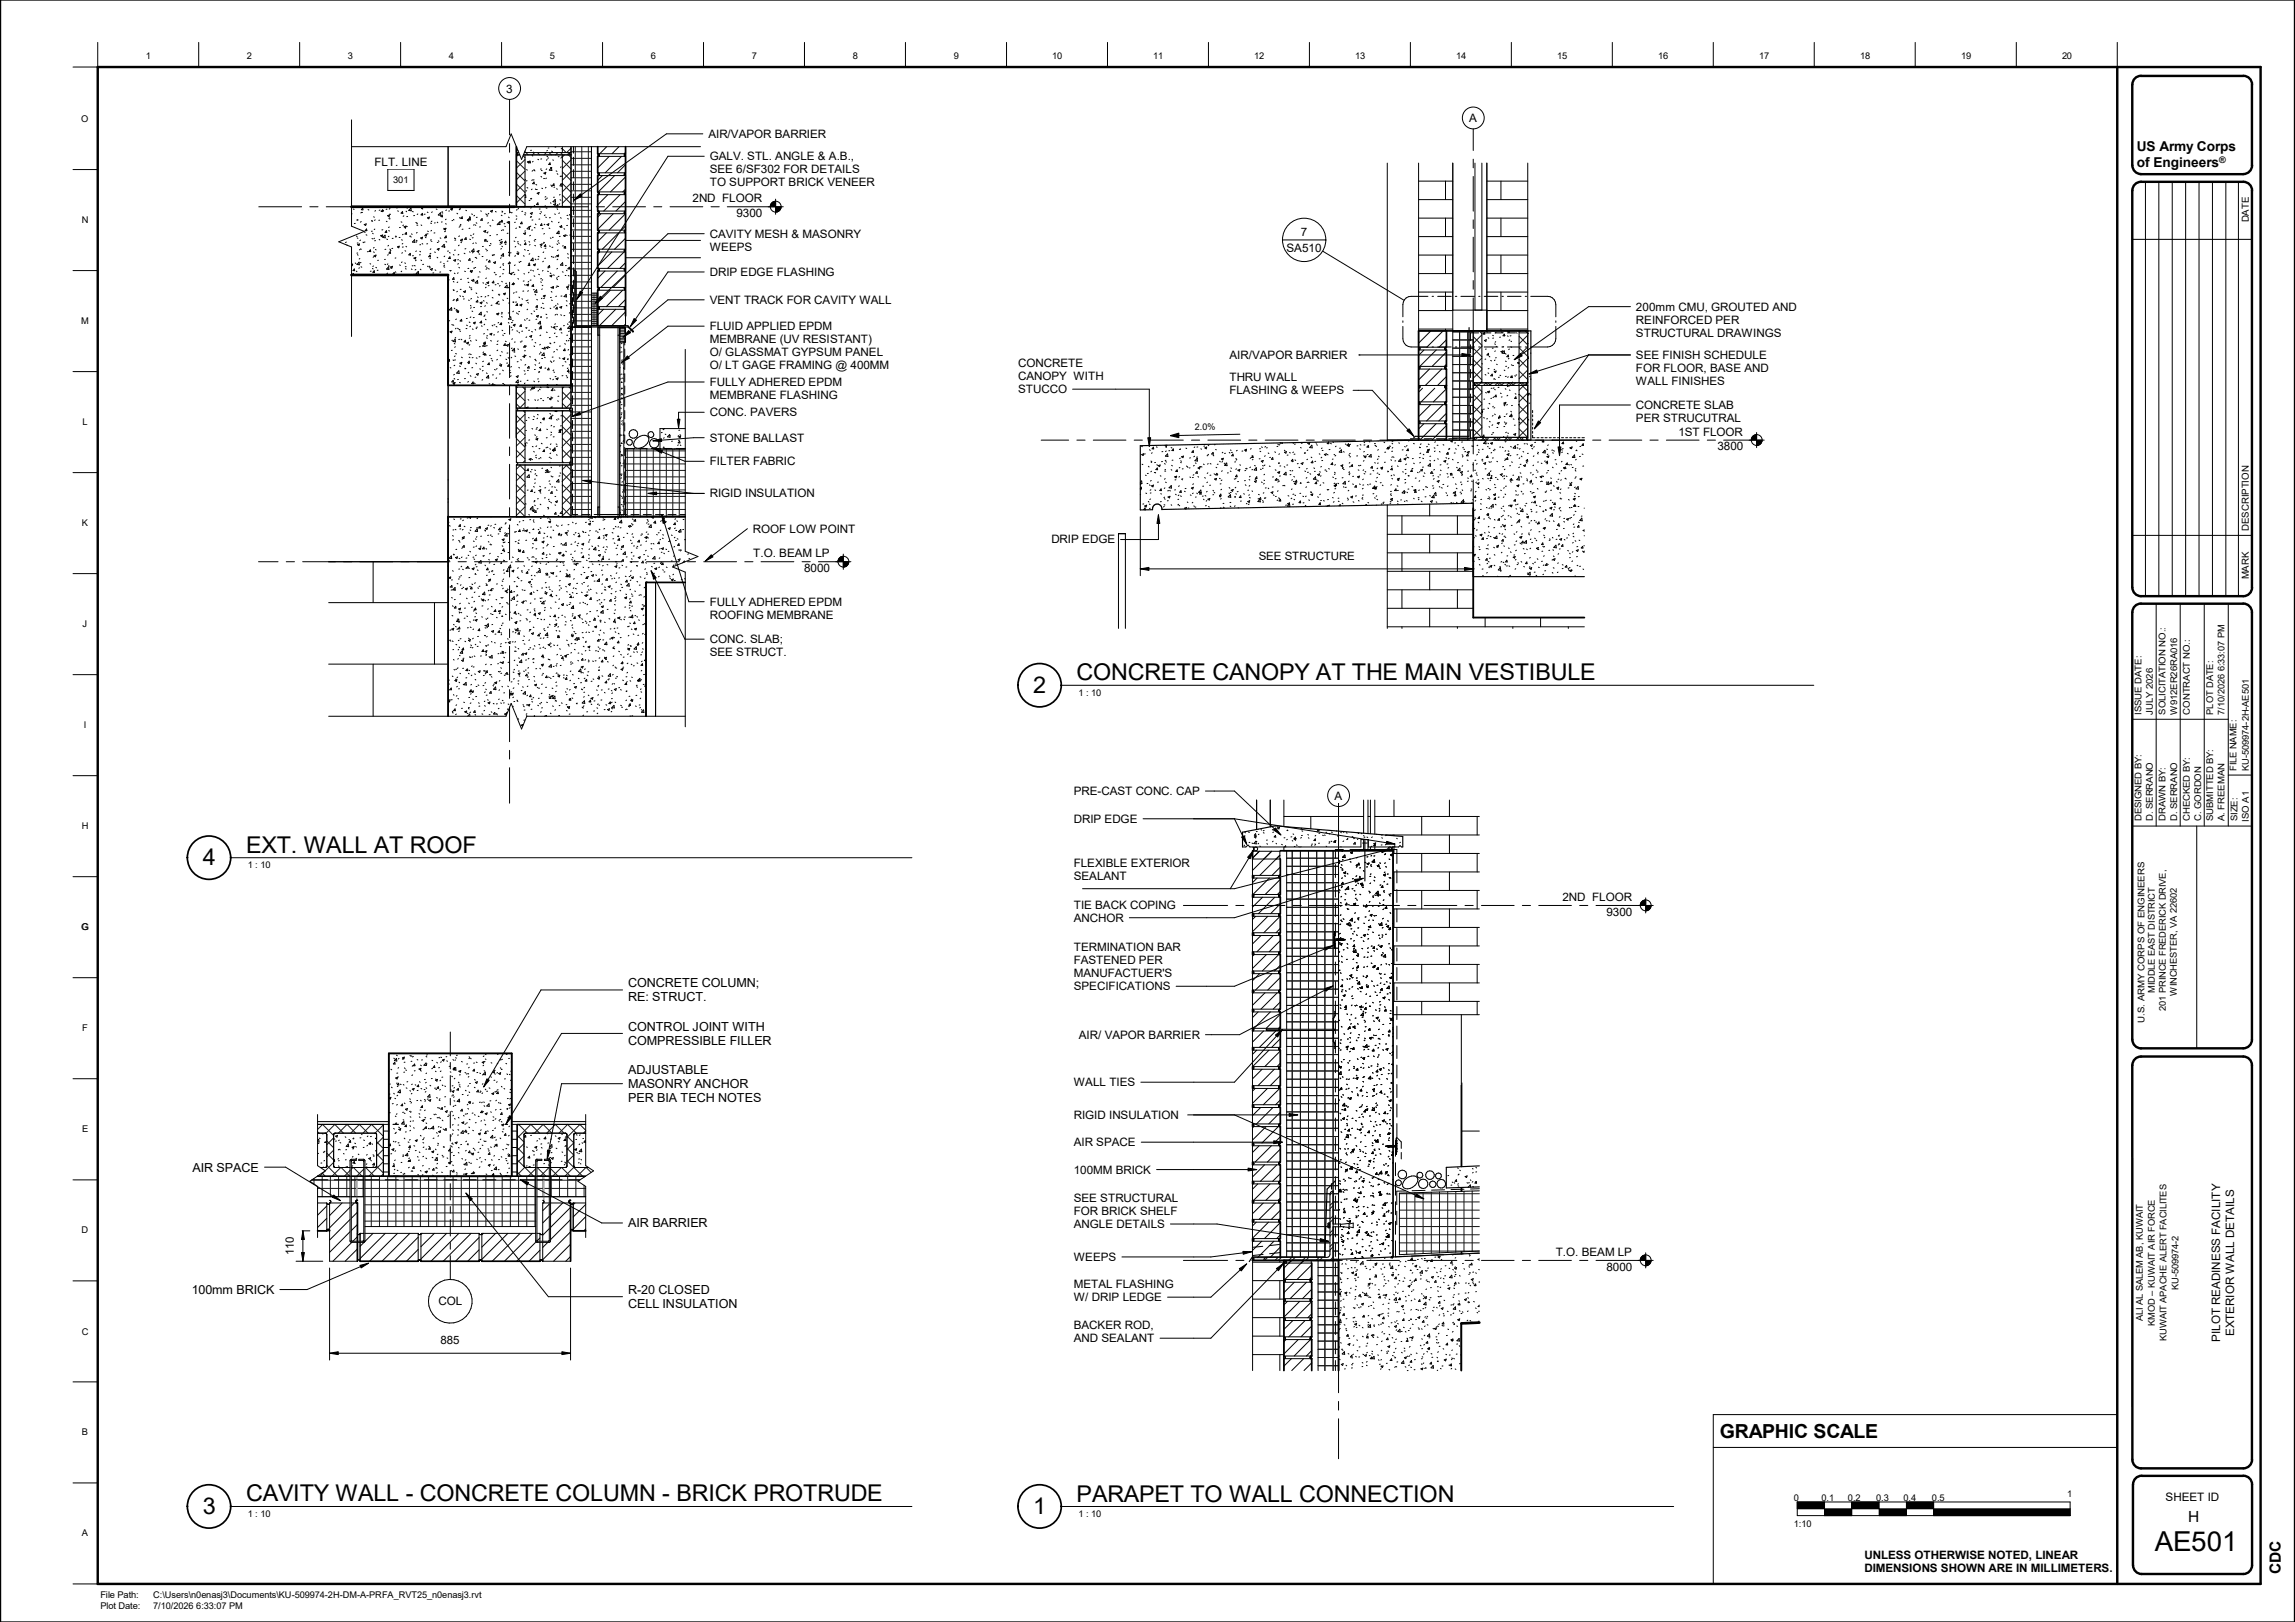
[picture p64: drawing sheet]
<svg xmlns="http://www.w3.org/2000/svg" width="841mm" height="594mm" viewBox="0 0 841 594" stroke-linecap="round" stroke-linejoin="round" font-family="sans-serif">
<defs><g id="words">
<text font-size="10.1" x="789.6" y="567.9">AE501</text>
<g font-size="8.5">
<text x="394.5" y="249">CONCRETE CANOPY AT THE MAIN VESTIBULE</text>
<text x="378.7" y="253.7">2</text>
<text x="74.3" y="316.9">4</text>
<text x="90.2" y="312.4">EXT. WALL AT ROOF</text>
<text x="90.2" y="549.8">CAVITY WALL -</text>
<text x="153.9" y="549.8">CONCRETE COLUMN -</text>
<text x="247.9" y="549.8">BRICK PROTRUDE</text>
<text x="394.5" y="550">PARAPET TO WALL CONNECTION</text>
<text x="74.3" y="554.5">3</text>
<text x="378.7" y="554.5">1</text>
</g>
<text font-size="7.1" x="630.3" y="526.7">GRAPHIC SCALE</text>
<g font-size="5.6">
<text x="801.8" y="557.4">H</text>
<text x="835.9" y="576.7" transform="rotate(-90 835.9 576.7)">CDC</text>
</g>
<g font-size="5">
<text x="783.1" y="55.5">US Army Corps</text>
<text x="783.1" y="61.3">of Engineers</text>
</g>
<g font-size="4.6">
<text x="230.2" y="361.6">CONCRETE COLUMN;</text>
<text x="230.2" y="366.7">RE: STRUCT.</text>
<text x="230.2" y="377.5">CONTROL JOINT WITH</text>
<text x="230.2" y="382.6">COMPRESSIBLE FILLER</text>
<text x="230.2" y="393.4">ADJUSTABLE</text>
<text x="230.2" y="398.5">MASONRY ANCHOR</text>
<text x="230.2" y="403.6">PER BIA TECH NOTES</text>
<text x="70.5" y="429.1">AIR SPACE</text>
<text x="230.2" y="449.5">AIR BARRIER</text>
<text x="70.3" y="473.9">100mm BRICK</text>
<text x="230.2" y="473.9">R-20 CLOSED</text>
<text x="230.2" y="479">CELL INSULATION</text>
</g>
<g font-size="4.3">
<text x="185.5" y="33.9">3</text>
<text x="538.4" y="44.7">A</text>
<text x="253.8" y="74">2ND FLOOR</text>
<text x="269.9" y="79.5">9300</text>
<text x="476.7" y="86.3">7</text>
<text x="471.5" y="92.2">SA510</text>
<text x="260.1" y="111.3">VENT TRACK FOR CAVITY WALL</text>
<text x="260.1" y="152.4">CONC. PAVERS</text>
<text x="629.4" y="165">3800</text>
<text x="260.1" y="170.4">FILTER FABRIC</text>
<text x="260.1" y="182.2">RIGID INSULATION</text>
<text x="275.9" y="195.1">ROOF LOW POINT</text>
<text x="276.1" y="204">T.O. BEAM LP</text>
<text x="294.7" y="209.6">8000</text>
<text x="393.5" y="291.2">PRE-CAST CONC. CAP</text>
<text x="393.5" y="301.4">DRIP EDGE</text>
<text x="393.5" y="317.5">FLEXIBLE EXTERIOR</text>
<text x="393.5" y="322.2">SEALANT</text>
<text x="395.3" y="380.4">AIR/ VAPOR BARRIER</text>
<text x="160.7" y="478">COL</text>
<text x="813.6" y="491.5" transform="rotate(-90 813.6 491.5)">PILOT READINESS FACILITY</text>
<text x="818.7" y="489.3" transform="rotate(-90 818.7 489.3)">EXTERIOR WALL DETAILS</text>
<text x="793.6" y="549.7">SHEET ID</text>
</g>
<g font-size="4.2">
<text x="259.6" y="50.5">AIR/VAPOR BARRIER</text>
<text x="260.1" y="58.7">GALV. STL. ANGLE &amp; A.B.,</text>
<text x="137.2" y="60.7">FLT. LINE</text>
<text x="260.1" y="63.5">SEE 6/SF302 FOR DETAILS</text>
<text x="260.1" y="68.2">TO SUPPORT BRICK VENEER</text>
<text x="260.1" y="87.1">CAVITY MESH &amp; MASONRY</text>
<text x="260.1" y="91.9">WEEPS</text>
<text x="260.1" y="101.1">DRIP EDGE FLASHING</text>
<text x="599.5" y="113.8">200mm CMU, GROUTED AND</text>
<text x="599.5" y="118.6">REINFORCED PER</text>
<text x="260.1" y="120.9">FLUID APPLIED EPDM</text>
<text x="260.1" y="125.7">MEMBRANE (UV RESISTANT)</text>
<text x="599.5" y="123.3">STRUCTURAL DRAWINGS</text>
<text x="260.1" y="130.5">O/ GLASSMAT GYPSUM PANEL</text>
<text x="450.5" y="131.5">AIR/VAPOR BARRIER</text>
<text x="599.5" y="131.5">SEE FINISH SCHEDULE</text>
<text x="260.1" y="135.3">O/ LT GAGE FRAMING @ 400MM</text>
<text x="373.1" y="134.5">CONCRETE</text>
<text x="599.5" y="136.3">FOR FLOOR, BASE AND</text>
<text x="260.1" y="141.4">FULLY ADHERED EPDM</text>
<text x="373.1" y="139.2">CANOPY WITH</text>
<text x="373.1" y="144">STUCCO</text>
<text x="450.6" y="139.7">THRU WALL</text>
<text x="599.5" y="141">WALL FINISHES</text>
<text x="260.1" y="146.1">MEMBRANE FLASHING</text>
<text x="450.6" y="144.4">FLASHING &amp; WEEPS</text>
<text x="599.5" y="149.8">CONCRETE SLAB</text>
<text x="599.5" y="154.6">PER STRUCUTRAL</text>
<text x="260.1" y="161.8">STONE BALLAST</text>
<text x="615.1" y="159.5">1ST FLOOR</text>
<text x="385.3" y="199.1">DRIP EDGE</text>
<text x="461.3" y="204.9">SEE STRUCTURE</text>
<text x="260.1" y="221.9">FULLY ADHERED EPDM</text>
<text x="260.1" y="226.7">ROOFING MEMBRANE</text>
<text x="260.1" y="235.6">CONC. SLAB;</text>
<text x="260.1" y="240.4">SEE STRUCT.</text>
<text x="489" y="292.9">A</text>
<text x="572.6" y="329.9">2ND FLOOR</text>
<text x="393.5" y="332.9">TIE BACK COPING</text>
<text x="588.7" y="335.4">9300</text>
<text x="393.5" y="337.7">ANCHOR</text>
<text x="393.5" y="348.4">TERMINATION BAR</text>
<text x="393.5" y="353.2">FASTENED PER</text>
<text x="393.5" y="357.9">MANUFACTUER'S</text>
<text x="393.5" y="362.7">SPECIFICATIONS</text>
<text x="393.5" y="397.8">WALL TIES</text>
<text x="393.5" y="409.8">RIGID INSULATION</text>
<text x="393.5" y="419.8">AIR SPACE</text>
<text x="393.5" y="429.8">100MM BRICK</text>
<text x="393.5" y="440.2">SEE STRUCTURAL</text>
<text x="393.5" y="449.7">ANGLE DETAILS</text>
<text x="393.5" y="445">FOR BRICK SHELF</text>
<text x="107.7" y="459.8" transform="rotate(-90 107.7 459.8)">110</text>
<text x="393.5" y="461.8">WEEPS</text>
<text x="570.1" y="460">T.O. BEAM LP</text>
<text x="588.7" y="465.5">8000</text>
<text x="393.5" y="471.8">METAL FLASHING</text>
<text x="393.5" y="476.6">W/ DRIP LEDGE</text>
<text x="393.5" y="491.6">AND SEALANT</text>
<text x="393.5" y="486.8">BACKER ROD,</text>
<text x="161.5" y="492.2">885</text>
<text x="683.2" y="570.8">UNLESS OTHERWISE NOTED, LINEAR</text>
<text x="683.2" y="575.8">DIMENSIONS SHOWN ARE IN MILLIMETERS.</text>
</g>
<g font-size="3.5">
<text x="824.1" y="81.4" transform="rotate(-90 824.1 81.4)">DATE</text>
<text x="824.1" y="194.4" transform="rotate(-90 824.1 194.4)">DESCRIPTION</text>
<text x="824.1" y="212.2" transform="rotate(-90 824.1 212.2)">MARK</text>
</g>
<g font-size="3.4">
<text x="53.5" y="21.5">1</text>
<text x="90.5" y="21.5">2</text>
<text x="127.5" y="21.5">3</text>
<text x="164.5" y="21.5">4</text>
<text x="201.5" y="21.5">5</text>
<text x="238.5" y="21.5">6</text>
<text x="275.5" y="21.5">7</text>
<text x="312.5" y="21.5">8</text>
<text x="349.5" y="21.5">9</text>
<text x="385.6" y="21.5">10</text>
<text x="422.6" y="21.5">11</text>
<text x="459.6" y="21.5">12</text>
<text x="496.6" y="21.5">13</text>
<text x="533.7" y="21.5">14</text>
<text x="570.7" y="21.5">15</text>
<text x="607.6" y="21.5">16</text>
<text x="644.6" y="21.5">17</text>
<text x="681.6" y="21.5">18</text>
<text x="718.6" y="21.5">19</text>
<text x="755.6" y="21.5">20</text>
<text x="29.8" y="44.6">O</text>
<text x="144.1" y="67">301</text>
<text x="29.9" y="81.6">N</text>
<text x="29.8" y="118.6">M</text>
<text x="30.2" y="155.6">L</text>
<text x="30" y="192.6">K</text>
<text x="30.3" y="229.6">J</text>
<text x="395.2" y="254.9">1 : 10</text>
<text x="784.8" y="261.7" transform="rotate(-90 784.8 261.7)">ISSUE DATE:</text>
<text x="788.9" y="261.7" transform="rotate(-90 788.9 261.7)">JULY 2026</text>
<text x="793.6" y="261.7" transform="rotate(-90 793.6 261.7)">SOLICITATION NO.:</text>
<text x="797.8" y="261.7" transform="rotate(-90 797.8 261.7)">W912ER26RA016</text>
<text x="802.4" y="261.7" transform="rotate(-90 802.4 261.7)">CONTRACT NO.:</text>
<text x="811.1" y="261.7" transform="rotate(-90 811.1 261.7)">PLOT DATE:</text>
<text x="815.2" y="261.7" transform="rotate(-90 815.2 261.7)">7/10/2026 6:33:07 PM</text>
<text x="30.7" y="266.6">I</text>
<text x="819.6" y="282.3" transform="rotate(-90 819.6 282.3)">FILE NAME:</text>
<text x="824.1" y="282.3" transform="rotate(-90 824.1 282.3)">KU-509974-2H-AE501</text>
<text x="29.9" y="303.6">H</text>
<text x="784.8" y="300.8" transform="rotate(-90 784.8 300.8)">DESIGNED BY:</text>
<text x="788.9" y="300.8" transform="rotate(-90 788.9 300.8)">D. SERRANO</text>
<text x="793.6" y="300.8" transform="rotate(-90 793.6 300.8)">DRAWN BY:</text>
<text x="797.8" y="300.8" transform="rotate(-90 797.8 300.8)">D. SERRANO</text>
<text x="802.4" y="300.8" transform="rotate(-90 802.4 300.8)">CHECKED BY:</text>
<text x="806.6" y="300.8" transform="rotate(-90 806.6 300.8)">C. GORDON</text>
<text x="811.1" y="300.8" transform="rotate(-90 811.1 300.8)">SUBMITTED BY:</text>
<text x="815.2" y="300.8" transform="rotate(-90 815.2 300.8)">A. FREEMAN</text>
<text x="820" y="300.8" transform="rotate(-90 820 300.8)">SIZE:</text>
<text x="824.1" y="300.9" transform="rotate(-90 824.1 300.9)">ISO A1</text>
<text x="90.8" y="318.1">1 : 10</text>
<text x="29.8" y="340.6">G</text>
<text x="789.7" y="363.8" transform="rotate(-90 789.7 363.8)">MIDDLE EAST DISTRICT</text>
<text x="797.7" y="364.6" transform="rotate(-90 797.7 364.6)">WINCHESTER, VA 22602</text>
<text x="793.7" y="370.2" transform="rotate(-90 793.7 370.2)">201 PRINCE FREDERICK DRIVE,</text>
<text x="30.1" y="377.6">F</text>
<text x="785.8" y="374.5" transform="rotate(-90 785.8 374.5)">U.S. ARMY CORPS OF ENGINEERS</text>
<text x="30.1" y="414.7">E</text>
<text x="29.9" y="451.7">D</text>
<text x="798.3" y="472.5" transform="rotate(-90 798.3 472.5)">KU-509974-2</text>
<text x="785.2" y="483.9" transform="rotate(-90 785.2 483.9)">ALI AL SALEM AB, KUWAIT</text>
<text x="789.7" y="485.6" transform="rotate(-90 789.7 485.6)">KMOD – KUWAIT AIR FORCE</text>
<text x="29.9" y="488.8">C</text>
<text x="794" y="491.3" transform="rotate(-90 794 491.3)">KUWAIT APACHE ALERT FACILITES</text>
<text x="30" y="525.7">B</text>
<text x="657.4" y="549.7">0</text>
<text x="667.5" y="549.7">0.1</text>
<text x="677.2" y="549.7">0.2</text>
<text x="687.5" y="549.7">0.3</text>
<text x="697.5" y="549.7">0.4</text>
<text x="708" y="549.7">0.5</text>
<text x="757.5" y="548.3">1</text>
<text x="90.8" y="555.7">1 : 10</text>
<text x="395.2" y="555.7">1 : 10</text>
<text x="30" y="562.7">A</text>
<text x="657.4" y="559.1">1:10</text>
<text x="36.8" y="585.4">File Path:</text>
<text x="56.1" y="585.4">C:\Users\n0enasj3\Documents\KU-509974-2H-DM-A-PRFA_RVT25_n0enasj3.rvt</text>
<text x="36.8" y="589.5">Plot Date:</text>
<text x="56.1" y="589.5">7/10/2026 6:33:07 PM</text>
</g>
<g font-size="3.3">
<text x="813.3" y="59.8">®</text>
<text x="437.9" y="157.5" transform="rotate(-1 437.9 157.5)">2.0%</text>
</g>
</g></defs>
<g fill="none" stroke="#000" stroke-width=".37">
<path d="M460.5 293v10.8M465.5 293v9.9M470.5 299h29.2M470.5 293v9.7M480.4 299v4.6M490.5 293v6M499.7 293v12.1M501.3 299h.9M501.3 293v12.3M502.2 293v12.4M503.8 299h38.3M503.8 293v12.5"/>
<path d="M510.8 293v6M521 299v6.8M531.2 293v6M541.3 299v6.8M455.3 310.2h1.3l.7-.7 .7 .7h40.7v-2.7h2.7v2.7h11.1l.5-.5 .6 .5h.5M456.1 309.5l-.2 .3M456.2 304.8l.2 .3M456.3 306.2l-.3 .2M457.5 304.8l.3 .1M458 308.5l-.3 .1M458.8 308.8l.3 .1M459 311.8h10.2"/>
<path d="M459.7 306.5l.6-.2-.1 .6zM460.1 305.4l.1 .6-.5-.1zM460.2 308.1l.2 1-.9-.2zM460.6 308.2h-.4M460.7 304.5l-.3 .1M461 303.7l.1 .1M461.3 308.9l-.3 .2M461.4 305.5l-.3 .2M461.5 311.8l-2.5 2.5M461.7 309.9l.2 .2M462.1 303.8l.2 .2M463 305l.3 .1"/>
<path d="M463.3 304.2h-.4M464.2 309l.3 .2M464.4 307.7h-.3M466 311.8l-7 7M466.3 303.8l.3 .2M466.6 308.1l-.3 .2M466.7 304.8l-.3 .1M467.1 303.7h-.3M467.4 306l.1 .6-.6-.1zM467.6 308.9l.2 .2M468 302.8l.2 .2M468.2 303.3l.7-.3-.2 .6z"/>
<path d="M468.4 305.2l.3 .2M469 311.8v2.8M469 313.3l-7.4 7.3M469.2 317.6l-3.1 3M469.2 314.6h-10.2v6h10.2M469.6 309.2l.3 .2M470.5 310.2v1.4h27.7v-.4M470.7 310.2l.4-.4 .1 .4M470.9 306.8l-.4 .1M471.5 311.6v65.4M471.7 304.1l.3 .1M471.8 307.4l-.3 .2"/>
<path d="M471.9 304l-.3 .2M473.4 306.5h-.3M473.5 307.8l.3 .3M473.8 305.4l.3 .2M474.3 307.4l.6-.3-.1 .6zM474.6 310h-.3M474.7 306.6l.1 .7-.6-.1zM475.1 309.5l.3 .1M476 310.1l.1 .1M476.8 310.1l-.1 .1M476.9 306.7l-.3 .3M477 303.4l-.2 .2"/>
<path d="M477.1 304.3l.3 .2M477.3 306h-.4M479.3 305.6l.2 .3M479.5 306.8l.2 .2M480.5 309.7l.3 .2M481 309.2h-.3M481.9 309.1l.2 .2M482 307.3l.1 .6-.6-.1zM482 309.4l-.2 .2M482.2 306l-.3 .2M482.5 304.5l.3 .2M482.8 304.1l.7-.3-.2 .6z"/>
<path d="M483.5 308.8l-.3 .1M483.7 305.2h-.4M484.7 305.9l.3 .2M485.4 305.8l.2 .2M485.9 309.9l.3 .2M486.2 304.8l-.3 .1M487.3 308.7l-.3 .2M487.4 305.3l-.3 .2M487.4 308.3l-.4 .1M487.8 308.1l.3 .2M487.9 304.8l.3 .1M488.9 308.2l.6-.3-.2 .6z"/>
<path d="M489.3 307.9l.1 .6h-.6zM489.4 316.6v4.8M489.9 304.3l-.2 .1M490.1 306.1l.3 .2M490.5 310.2v138.1M490.5 315.7l.2-.2 .1 .6h-.3M491 315.2h-.3M491.3 317.7l.2 .2M491.3 304.8l.2 .2M491.4 310.1v.1M491.5 316.7l.3 .2M491.7 311.6l.3 .2"/>
<path d="M492 314l.8-.8 .1 .9zM492 318.2l-.2 .1M492.2 314.8l-.3 .2M492.2 318.6l-.4 .1M492.3 311.2h-2.9v3M492.4 319.7l.7-.3-.2 .6zM492.4 308l-.3 .2M492.5 304.6l-.2 .2M493.4 305l.2 .2M493.7 319.9l.2 .2M493.7 307l.3 .3M493.8 307.5h-.3"/>
<path d="M494.7 311.2h13.4v.4h2.4v60h31.6M494.8 315.6l.3 .2M494.8 314.7h-.3M494.9 312.3l.7-.3-.2 .6zM495.5 306.4l.3 .1M496.4 307.1l-.4 .1M496.6 308.5l.1 .7-.6-.1zM497 316.9l.2 .2M497.2 316.7l.3 .2M497.3 317.4l-.3 .2M497.5 314l-.3 .2M497.5 305l.4 .3 .1-.3"/>
<path d="M497.7 307.3l-.3 .2M498 316.1l.1 .7-.6-.1zM498.6 317.8l-.3 .1M498.8 305.2l.3 .2M499.3 308.8h1.7M499.6 318.9l.3 .2M499.7 306l.2 .2M499.7 307.5v3.7M500.2 315.8l.3 .2M500.2 306.6l-.3 .1M500.9 306.6l.3 .1M501 316.4l.7-.3-.2 .6z"/>
<path d="M501.1 317.5h-.3M501.3 313.8l-.4 .1M501.3 307.5v3.7M502.2 310.2v1M502.4 317.2l.3 .1M502.5 316.7l-.2 .2M502.7 313.3l-.3 .2M502.8 309.9l-.3 .2M502.9 306.5l-.3 .2M503.1 315.6l.3 .2M503.4 309l.7-.3-.2 .6zM503.6 309.6l.2 .2"/>
<path d="M503.6 314.8l.2 1-1-.1zM503.8 313.5h-.3M503.8 310.2v1M503.9 309.2l.1 .6h-.6zM503.9 309.8h-.3M504.4 305.6h.1M505 317h-.3M505.2 316.8l.2 .6h-.6zM505.5 317.8l.3 .3M505.6 311.2v.4M505.6 316l.3 .2M506.3 306.8l.3 .2"/>
<path d="M506.5 309.5h-.4M506.6 305.8l-.3 .1M507.5 319.4l-.2 .2M507.7 305.8h34.4M507.7 316l-.3 .2M507.7 313h-.4M507.8 312.6l-.3 .2M507.8 317.4l.3 .2M507.9 309.2l-.2 .3M508 305.9l-.2 .2M509 311.2h2.9v5.1M509.1 314.6l.2 .2"/>
<path d="M509.1 311.6l-.5-.8 .8-.6 .6 .6-.4 .8M509.5 308.5l.2 .3M509.5 313.1l.7-.3-.2 .6zM510.3 308.9l-.3 .1M510.5 312.6h31.6M510.5 319.4h31.6M510.8 310.2l.3-.4 .1 .4M510.8 305.8v.3M510.8 310.2v2.4M510.8 319.4v6.7M511.8 307l.3 .2M511.9 318.6v4.8"/>
<path d="M513.2 308.5l-.3 .2M521 312.6v6.8M531.2 305.8v6.8M531.2 319.4v6.7M541.3 312.6v6.8M459 328.6v6h10.2M459 327.6a.51 .51 0 0 1 .5 .5 .51 .51 0 0 1-.5 .5M459 328.6h10.2M459 327.6h10.2M459.1 320.6a.5 .5 0 0 1 .4 .5 .5 .5 0 0 1-.4 .5M459.1 334.6a.5 .5 0 0 1 .4 .5 .5 .5 0 0 1-.4 .5M460.1 335.6l-1.1 1.2"/>
<path d="M460.7 321.6l-1.7 1.7M462.7 328.6l-3.7 3.7M464.6 335.6l-5.6 5.6M465.2 321.6l-6.2 6.2M467.1 328.6l-6 6M469 320.7v.9M469 327.7v.9M469 334.7v.9M469.1 335.6l-6 6M469.2 326.6l-1.1 1M469.2 331l-3.6 3.6M469.2 322.1l-5.6 5.5"/>
<path d="M469.2 321.6h-10.2v6M469.2 335.6h-10.2v6h10.2M489.4 323.8v4.7M489.4 330.9v4.8M489.4 338.1v4.7M490.5 326.8l.2-.1-.2 .5M490.5 329.9h.1M490.8 325.9l.3 .2M491.2 330.5l.3 .3M491.3 338.5l-.3 .2M491.4 335.1l-.2 .2M491.5 331.7l-.2 .2"/>
<path d="M491.6 337l-.3 .1M491.6 337.3l.3 .3M491.7 328.3l-.3 .2M491.7 324.5l.2 .2M491.8 324.9l-.3 .2M491.9 321.5l-.2 .2M492.1 323.2l.1 .6h-.6zM492.2 336.5l.3 .2M492.8 320.8l.3 .1M492.9 327.3l.3 .2M493.1 329.5l-.3 .1M493.3 325.8l-.4 .1"/>
<path d="M493.5 330.8l.1 .6h-.6zM493.6 338.5l.7-.3-.2 .6zM493.7 332.7l.2 .3M494.2 324.7v1l-.8-.1zM494.2 331.3l.3 .2M494.3 333h-.4M494.4 337.9l.3 .2M494.7 337.1l.8-.8 .1 1zM494.9 338.5l.1 .6-.6-.1zM495.8 325.5h-.3M495.9 321.8l-.3 .1M496 331.1l.7-.3-.2 .6z"/>
<path d="M496.2 326.2l.3 .1M496.6 337.7l-.3 .2M496.7 334.3l-.3 .2M496.8 330.9l-.2 .2M497 327.5l-.3 .2M497 329l-.3 .1M497.1 324.1l-.3 .3M497.2 329.5l.2 .2M497.2 320.8l-.3 .2M497.5 336.3l.3 .3M497.6 323.4l.2 .3M497.6 336.8l.3 .1"/>
<path d="M497.9 339.9h-.3M498.1 336.2h-.4M498.2 321l.3 .1M498.3 327.5l.3 .2M498.5 321.5h-.4M498.5 323.7l.7-.2-.2 .6zM499.4 323.8l.1 .6h-.6zM499.6 331.6l.3 .1M499.6 331.7l.2 .3M499.7 325h-.4M499.8 338.1l.3 .2M500.6 335.8l-.3 .1"/>
<path d="M500.7 332.1l-.3 .1M500.8 331.4l.1 .7-.6-.1zM501.6 326.4l.3 .2M501.8 337l-.3 .2M501.8 339.3l-.4 .1M501.9 333.6l-.3 .2M502 330.2l-.2 .2M502.1 335.2l.7-.3-.2 .6zM502.2 326.8l-.3 .2M502.2 339.1l.1 .6h-.6zM502.3 323.4l-.3 .2M502.3 321h-.3"/>
<path d="M502.4 320.1l-.2 .2M503.1 337l.2 .1M503.1 328.5l.2 .2M503.3 331.8l-.4 .1M503.4 328.2h-.4M503.5 335.3l.2 .2M503.5 322.4l.3 .3M503.6 321.2l.3 .2M503.8 327.7l.3 .3M504.2 327.2l.8-.8 .1 1zM504.4 335.3l-.3 .1M504.6 327.8l.7-.3-.2 .7z"/>
<path d="M505 331.8l.3 .2M505.2 338.3l.3 .2M505.5 330.7l.3 .3M505.9 327.8l-.3 .1M506.1 324.1l-.4 .1M506.3 338l.1 1-.9-.2zM506.7 324.4l.1 .7-.6-.1zM506.8 339.7l-.3 .2M506.9 336.3l-.3 .3M507 320.5l.7-.3-.2 .6zM507.1 333l-.3 .2M507.1 326.6l.3 .2"/>
<path d="M507.1 331.3l-.3 .1M507.2 329.6l-.3 .2M507.3 326.2l-.3 .2M507.4 322.8l-.2 .2M508.1 332.1l.1 .6h-.6zM508.2 339.3l.7-.3-.2 .6zM508.2 338.5h-.4M508.5 337.2l.3 .2M508.6 323.8l-.3 .1M508.7 320.1l-.3 .1M509 327.5l.3 .2M509.1 321.4l.3 .2"/>
<path d="M509.2 328l.3 .2M509.4 334.3l.3 .2M509.4 321.4l.3 .2M509.5 339.7l.1 .7-.6-.1zM509.8 327.3l-.4 .1M510.4 338.2h.1M510.5 332h.1M510.5 326.1h31.6M510.5 332.9h31.6M510.5 339.7h31.6M510.8 332.9v6.8M511.9 325.8v4.7"/>
<path d="M511.9 332.9v4.8M521 326.1v6.8M521 339.7v6.8M531.2 332.9v6.8M541.3 326.1v6.8M541.3 339.7v6.8M459 342.6v6M459 348.6l.5 .4-.4 .6M459 348.6h10.2M459 342.6h10.2M459.1 341.6a.52 .52 0 0 1 .4 .6 .52 .52 0 0 1-.5 .4M459.1 355.6l.4 .4-.4 .6"/>
<path d="M459.6 349.6l-.6 .6M461.6 356.6l-2.6 2.6M462.1 342.6l-3.1 3.1M464.1 349.6l-5.1 5.1M466.1 356.6l-6 6M466.6 342.6l-6 6M468.6 349.6l-6 6M469 341.7v.9M469 348.7v.9M469 355.7v.9M469 349.2l-.2 .2M469.2 353.5l-2.1 2.1"/>
<path d="M469.2 344.5l-4.1 4.1M469.2 358l-4.6 4.6M469.2 340l-1.6 1.6M469.2 349.6h-10.2v6h10.2M469.2 356.6h-10.2v6h10.2M488.8 343.3l.2 .2v1.3M488.8 345.3l.2 .6M488.8 343.1v.2M488.9 343.2l.3 .4M488.9 346.2l.1 1v-.8M488.9 342.2v.9M488.9 345.3v.9"/>
<path d="M488.9 342.2v.1M488.9 343.7l-.1 .9 .2 .1M488.9 343.7h.1M488.9 346.1v.1M488.9 342.3l.1 .1M488.9 346.2h.1M488.9 342.2l.1 .1M489 346.1l-.1 .1M489 342v-.8l-.1 .9M489 343.7h.1M489 346.2l.1 1M489 342.3l.1 .1"/>
<path d="M489 342.1l-.1 .1M489 344.8h.1M489 342.5h.1M489 342.4l-.2 .7M489 344.8l-.2 .5M489.1 341.2v1.7M489.1 343.5l.1 .3M489.1 345.4l-.1 .7M489.1 345.5h.1M489.1 346.5h.1M489.1 342.4l.1 .1M489.1 342l-.1 .1"/>
<path d="M489.2 343.9v.1M489.2 343.8v.2M489.2 344.8l-.3 .3 .2 .3M489.2 345.9l-.3 .2M489.2 342.9l-.3 .3M489.2 341.9h-.1M489.2 344.4h.6M489.2 344h.6M489.2 344.4l-.1 .5M489.2 344.4l-.2 .1M489.4 345.2v4.8M489.4 352.3v4.8"/>
<path d="M489.4 359.5v4.7M489.8 344v.4M489.9 343.9v.1M489.9 343.9v.5M489.9 344.4h-.1M489.9 344.4h.1M489.9 344l3.1 .2M489.9 344l.1 .4M490.1 344v.4M490.2 343.9l.1 .6zM490.3 343.9l.1 .6zM490.5 353.4v.3"/>
<path d="M490.5 348.3l.1 .1M490.5 343.9l.1 .5zM490.6 358.7l-.1 .1M490.6 344.4v.1M490.7 355.3l-.2 .2M490.7 343.9v.5M490.8 352l-.2 .2M490.9 343.9v.6zM490.9 348.6l-.3 .2M491 343.9l.1 .6zM491.1 345.8l.7-.2-.2 .6zM491.1 345.2l-.3 .2"/>
<path d="M491.1 355.3l-.4 .1M491.2 341.8l-.3 .3M491.2 343.4l.2 .2M491.2 356.3l.2 .2M491.2 344v.4M491.2 344l.1 .4M491.3 344.4l-.1 .1M491.3 343.9l.1 .6zM491.5 343.9l.1 .6zM491.6 352.3l.3 .2M491.6 350.2l.2 .2M491.7 343.9v.6z"/>
<path d="M491.8 358.8l.3 .2M491.9 344l-.1 .4M492 343.9v.6zM492.1 343.9l.1 .6zM492.3 343.9v.5zM492.3 344.1l.7 .1M492.4 344.4h-.1M492.5 347.9h-.2M492.7 344.2h-.3M493 344.2l-3 .2M493.6 358.5l.3 .2M493.6 347.1l.3 .2"/>
<path d="M493.6 345.6l.3 .3M493.7 351.4h-.3M494.7 357.3l.7-.3-.2 .6zM494.8 358.5l-.3 .1M495.1 357.7l.2 .2M495.3 343.8l-.4 .1M495.4 340.2h-.4M495.6 341.9l.3 .2M495.8 348.5l.3 .2M495.9 358l-.3 .2M496 354.6l-.3 .2M496.1 351.2l-.3 .2"/>
<path d="M496.2 347.9l-.3 .2M496.3 346.1l.1 .7-.5-.1zM496.3 344.5l-.2 .2M496.4 347.3l-.3 .1M496.4 341.1l-.2 .2M496.8 347.9l.2 1-.9-.2zM497 352.5l.3 .2M497.1 342.4l.3 .2M497.1 355.3l.3 .2M497.2 349.9l.7-.2-.2 .6zM497.2 359.1l.3 .1M497.4 358.2h-.4"/>
<path d="M497.5 354.5l-.3 .1M497.5 349.2l.3 .2M497.8 353.7v.7l-.6-.1zM498.2 359.5l.1 1-.9-.2zM499.1 343.3l-.3 .1M499.1 347.3l.3 .2M499.5 357.5l.3 .2M499.6 344.6l.2 .2M499.6 342.6l.7-.3-.2 .6zM500 354.2h-.3M500.2 350.5l-.4 .1M500.5 357.9l.3 .2"/>
<path d="M501.1 357.3l-.3 .2M501.1 342.1l.3 .2M501.2 353.9l-.3 .2M501.2 357.7h-.3M501.2 348.7l.3 .2M501.3 350.5l-.3 .2M501.4 347.1l-.3 .2M501.6 343.7l-.3 .3M501.6 340.4l-.2 .2M502.5 352.7l.3 .2M502.6 359.3l.3 .2M502.7 350.2h-.3"/>
<path d="M502.8 346.5h-.3M503 341.4l.3 .2M503 354.2l.3 .3M503.2 354l.7-.3-.2 .7zM503.5 348.1l.2 .3M503.6 346.8l.1 .6-.6-.1zM503.9 353.7h-.3M504.5 347.6l.3 .1M505 354.4l.2 .6h-.7zM505.4 346.2h-.4M505.5 356.4l.2 .3M505.5 342.5l-.3 .1"/>
<path d="M505.5 343.6l.3 .2M505.7 346.7l.7-.3-.2 .6zM505.9 358.1l.3 .2M506.2 356.6l-.3 .2M506.3 353.2l-.2 .2M506.4 349.8l-.2 .3M506.5 342.4l.3 .2M506.6 346.5l-.3 .2M506.6 349.7h-.4M506.6 348.9l.3 .2M506.7 343.1l-.3 .2M506.9 350.4l.8-.8 .1 1z"/>
<path d="M507.6 356.8l-.3 .1M507.9 353l.3 .1M508 342.2h-.3M508 359.5l.3 .2M509 340.4l.2 .2M509 353.2l.2 .2M509.2 345.7h-.3M509.3 358.1l.7-.3-.2 .6zM509.4 347.1l.2 .3M509.9 347.8l.3 .2M510.2 356.5h-.4M510.3 352.8l-.4 .1"/>
<path d="M510.5 346.5h31.6M510.5 353.2h31.6M510.5 347.9v.1M510.8 346.5v6.7M511.9 340.1v4.7M511.9 347.2v4.8M511.9 354.4v4.7M521 353.2v6.8M531.2 346.5v6.7M541.3 353.2v6.8M459 363.6v6M459 369.6a.51 .51 0 0 1 .5 .5 .51 .51 0 0 1-.4 .5"/>
<path d="M459 369.6h10.2M459 363.6h10.2M459.1 362.6l.4 .7M459.1 376.6l.3 .2M459.4 376.8l-.4 .3M459.4 376.8l.1 .5-.4 .3M459.5 363.2l-.5 .5M459.5 363.3l-.5 .3M461.1 370.6l-2.1 2.1M463 377.6l-4 4.1M463.5 363.6l-4.5 4.6M465.5 370.6l-6 6"/>
<path d="M467.5 377.6l-6 6M468 363.6l-5.9 6M469 362.7v.9M469 369.7v.9M469 376.7v.3M469 377.4v.2M469.2 362.5l-.5 .5M469.2 367l-2.6 2.6M469.2 371.5l-5.2 5.1M469.2 376l-.7 .6M469.2 370.6h-10.2v6h10.2M469.2 377.6h-10.2v6"/>
<path d="M471.5 377.4v83.1M488.5 377v-4l.7-1.1 .1-1.5v1.6l-.6 1.1v3.9M488.5 377.4v4l.7 1.1 .1 1.5v-1.6l-.6-1.1v-3.9M489.2 377.1h-25.1l.1 .3h25M489.2 377.3v.1M489.2 377.1h.1M489.2 377.1v.2M489.4 366.6v4.8M489.4 373.8v4.7M490.5 373.7h.1M491.1 368l.3 .2M491.2 369.1l.2 .3"/>
<path d="M491.5 375.9l.3 .3M491.6 363.1l.2 .2M491.9 360.8l.1 .6-.6-.1zM492 366.2l-.3 .1M492.1 362.5l-.3 .1M492.2 364.7l.7-.3-.2 .6zM492.5 378.6l.3 .2M493.1 362.8l.3 .3M493.2 369.7h-.4M493.2 369.4l.3 .2M493.3 368.4l.1 .6h-.6zM493.6 371.3l.2 .3"/>
<path d="M494.2 376.9h-.3M494.5 373.4l.2 .2M494.6 380l.3 .2M494.7 376l.1 .7-.6-.1zM494.7 362.2h-.3M495.1 378.3l-.3 .2M495.2 374.9l-.2 .2M495.3 371.5l-.2 .2M495.5 368.1l-.3 .2M495.6 364.7l-.3 .3M495.7 361.4l-.3 .2M495.8 376.1l.7-.3-.2 .7z"/>
<path d="M495.9 365.7l-.4 .1M496.5 368.3l.3 .2M496.8 376.6h-.3M496.9 372.9h-.3M497.1 368.1l.2 .2M497.5 374.9l.2 .3M497.5 362l.3 .3M497.9 378.9l.3 .2M498.3 368.8l.7-.3-.2 .6zM498.5 363.1l.3 .2M498.5 361.7h-.3M498.6 369.7l.3 .1"/>
<path d="M499.2 361.4l.1 .6-.7-.1zM499.5 372.5l-.3 .1M499.5 371.1l.2 .9-1-.1zM499.5 370.3l.2 .3M499.6 368.9h-.3M499.9 373.7l.3 .1M500.3 377.6l-.3 .2M500.4 374.2l-.2 .2M500.5 369l.2 .7-.6-.1zM500.5 370.8l-.2 .2M500.6 376l-.3 .1M500.7 367.4l-.3 .2"/>
<path d="M500.8 361.4l.6-.3-.1 .6zM500.8 364l-.3 .2M500.9 360.6l-.2 .2M501.9 368.5l.3 .2M501.9 376.7l.2 .6-.6-.1zM502.2 368.5l-.4 .1M502.3 364.9h-.4M503 379.9l.2 .3M503 367.1l.3 .2M503.3 372l-.3 .1M503.3 379.1l.3 .2M503.4 373.9l.2 .2"/>
<path d="M503.4 361l.3 .3M503.9 363.3l.3 .2M504.1 369.9l.3 .1M504.4 379.2l-.3 .1M504.8 373.2l-.5-.4 .7-.2-.2 .6M504.8 364.5l-.3 .1M505 360.8l-.4 .1M505.3 373.9l.3 .2M505.4 369.3l.3 .3M505.5 376.9l-.3 .2M505.6 373.5l-.3 .2M505.7 370.2l-.3 .2"/>
<path d="M505.8 366.8l-.3 .2M505.9 363.4l-.2 .2M506 368l-.3 .1M506.1 360l-.3 .2M506.4 362l.2 .7-.7-.1zM506.8 365.5l.7-.3-.2 .6zM506.9 378.9h-.3M507.1 375.2h-.4M507.4 368.7l.2 .2M507.5 360.5l-.3 .1M507.8 369.7l.2 .6-.6-.1zM508.7 364l-.4 .1"/>
<path d="M508.8 379.3l.3 .2M508.9 378.9l.2 .3M508.9 366.1l.3 .2M509 361.2l.1 .9-.8-.1zM509.3 377.3l.1 .7-.6-.1zM509.3 363.6l.3 .1M509.3 372.9l.3 .2M509.4 360l.2 .3M509.5 370.1l.3 .2M509.6 374.9h-.3M509.7 371.2h-.3M510.4 372.7l.1 1-.9-.1z"/>
<path d="M510.5 378.4h.1M510.5 360h31.6M510.5 366.8h31.6M510.5 376.9v.1M510.5 376.3h.1M510.5 379.6l-.2 .1M510.8 360v6.8M511.9 361.5v4.8M511.9 368.6v4.8M511.9 375.8v4.8M521 366.8v4.8M531.2 360v6.8"/>
<path d="M535.5 371.6v55.7M541.3 366.8v4.8M459 384.6v6.1M459 398.7v5.9M459 383.6a.51 .51 0 0 1 .5 .5 .51 .51 0 0 1-.5 .5M459 398.7h10.2M459 390.7h10.2M459 384.6h10.2M459 383.6h10.2M459.1 397.6a.52 .52 0 0 1 .4 .6 .52 .52 0 0 1-.5 .5M459.1 390.7a.5 .5 0 0 1 .4 .4 .5 .5 0 0 1-.4 .5M460 398.7l-1 .9"/>
<path d="M460.5 384.6l-1.5 1.6M462.5 391.6l-3.5 3.5M464.5 398.7l-5.5 5.4M465 384.6l-6 6.1M467 391.6l-6 6M469 383.7v.9M469 390.7v.9M469 397.7v.9l-6 6M469.2 393.9l-3.7 3.7M469.2 380.4l-3.2 3.2M469.2 384.9l-5.7 5.8M469.2 389.4l-1.2 1.3"/>
<path d="M469.2 391.6h-10.2v6h10.2M489.4 380.9v4.8M489.4 388.1v4.8M489.4 395.2v4.8M490.5 383.8l.3 .2M490.6 393.4l.8-.8 .1 .9zM490.6 390.4l.3 .1M490.9 390.9l.7-.3-.2 .6zM491 399.2l-.3 .1M491.1 382l.3 .2M491.1 394.8l.2 .3M491.4 384.6h-.3"/>
<path d="M491.5 388.8l.2 .2M491.6 380.9h-.4M491.6 398.3l.1 .6h-.5zM491.9 394.4l.3 .1M492.6 388.1h-.3M493.3 383.5l.7-.3-.2 .6zM493.5 397.1l.3 .2M493.6 398.9h-.4M493.6 384.2l.2 .3M493.7 395.2l-.3 .1M493.9 389.2l.3 .2M494.1 380.5l-.3 .1"/>
<path d="M494.4 398.6l-.3 .2M494.5 395.2l-.3 .2M494.6 391.8l-.3 .2M494.7 388.5l-.2 .1M494.8 385.1l-.2 .1M495 381.7l-.3 .2M495.3 384l-.3 .1M495.3 399.8l.3 .2M495.9 384l.3 .2M496.1 390.6l.3 .2M496.1 383.7l.1 .6h-.6zM496.2 394.9h-.3"/>
<path d="M496.4 391.2l-.4 .1M496.9 395l.7-.3-.2 .6zM497 391.9l.5-.6 .1 .7-.6-.1M497 381l.3 .2M497 393.8l.2 .3M497.3 394.6l.3 .2M497.4 398.4h-.3M497.4 387.8l.3 .2M498 380l-.4 .1M498.9 398.9l.1 .7-.6-.1zM498.9 390.9h-.3M499 387.2l-.3 .1"/>
<path d="M499.4 389.5l.2 .1M499.4 387.6l.7-.3-.2 .6zM499.4 396.1l.3 .2M499.5 383.2l.2 .3M499.6 397.8l-.3 .3M499.7 394.5l-.3 .2M499.8 391.1l-.3 .2M500 387.7l-.3 .2M500.1 383.5l.8-.8 .1 .9zM500.1 384.3l-.3 .3M500.1 394.4h-.4M500.1 380.2l.2 .2"/>
<path d="M500.2 381l-.3 .2M501.3 384.3l.3 .1M501.5 390.8l.3 .2M501.6 386.9h-.3M501.7 383.2h-.3M501.9 380.2l.7-.3-.2 .7zM502.2 394.2l.1 1-.9-.1zM502.8 390.4h-.4M502.8 394.8l.2 .2M503 392.8l.2 .3M503 399l.7-.2-.2 .6zM503.3 386.8l.3 .2"/>
<path d="M503.3 399.6l.3 .2M503.4 384.3l.1 .6h-.6zM503.9 397.6h-.4M504.3 382.9h-.4M504.7 397.2l-.3 .2M504.8 392l.1 .6h-.6zM504.8 389.7l.2 .1M504.8 393.8l-.2 .2M505 390.4l-.3 .3M505.1 387.1l-.3 .2M505.2 383.7l-.2 .2M505.3 380.3l-.3 .2"/>
<path d="M505.4 395.1l.2 .2M505.4 386.4h-.3M505.4 382.2l.3 .2M505.5 391.7l.7-.3-.2 .6zM505.5 380.4l.3 .2M506.2 399.6l.1 .6h-.6zM506.4 397.2l-.3 .1M506.5 393.5l-.3 .1M506.7 384.5l.3 .2M506.9 391l.3 .2M507.9 384.3l.7-.3-.2 .6zM508.1 382.4h-.3"/>
<path d="M508.2 395.1l.3 .2M508.9 391.8l.2 .2M509.1 393.2l-.4 .1M509.2 389.6h-.4M509.3 385.7l.2 .3M509.3 398.6l.2 .2M509.9 399.8l-.3 .2M510 396.5l-.3 .2M510.1 393.1l-.3 .2M510.2 389.9l.3 .2M510.2 389.7l-.3 .2M510.2 396.7h-.3"/>
<path d="M510.4 386.3l-.3 .2M510.5 382.9l-.3 .2M510.5 385.1l-.3 .4 .3 .1M511.9 382.9v4.8M511.9 390.1v4.7M511.9 397.2v4.8M535.7 396.6v30.7M459 405.6v6h10.2M459 419.7v5.9M459 404.6a.51 .51 0 0 1 .5 .5 .51 .51 0 0 1-.5 .5M459 419.7h10.2M459 405.6h10.2"/>
<path d="M459 404.6h10.2M459.1 411.6l.4 .4-.4 .6M459.1 418.6a.52 .52 0 0 1 .4 .6 .52 .52 0 0 1-.5 .5M459.4 412.6l-.4 .5M461.4 419.7l-2.4 2.4M462 405.6l-3 3M464 412.6l-5 5M465.9 419.7l-5.9 5.9M466.5 405.6l-6 6M468.5 412.6l-6.1 6M469 404.7v.9M469 411.7v.9"/>
<path d="M469 418.7v.9M469 412.1l-.2 .2M469.2 416.4l-2.3 2.2M469.2 402.9l-1.8 1.7M469.2 407.4l-4.3 4.2M469.2 412.6h-10.2v6h10.2M489.4 402.4v4.7M489.4 409.5v4.8M489.4 416.6v4.8M490.9 402.9l-.3 .1M491.1 407.7l.2 .3M491.4 410.2l.2 .1"/>
<path d="M491.4 414.5l.3 .2M491.5 401.7l.2 .2M492 409.7l.7-.3-.2 .6zM492.1 406.4h-.4M492.1 400.9l.2 .2M492.7 404.1l.1 1-.8-.1zM493 406l.1 .6h-.6zM493 417.2l-.3 .1M493.1 413.6h-.3M493.3 416.5l.8-.8 .1 1zM493.3 405l.3 .2M493.5 411.5l.3 .2"/>
<path d="M493.5 410l.2 .2M493.6 418.9l-.2 .2M493.7 415.5l-.2 .2M493.9 412.1l-.3 .2M494 408.7l-.3 .2M494.1 405.3l-.2 .3M494.2 402l-.3 .2M494.5 413.6v.6h-.6zM494.5 402.3l.7-.3-.2 .7zM494.7 402.4l-.3 .1M494.7 415.5l.3 .3M495.7 413.3h-.4"/>
<path d="M495.8 409.6h-.3M496.8 410.4l.2 .2M496.9 416.8h-.4M497 419.6l.2 .2M497 406.7l.2 .3M497.4 413.5l.2 .2M497.4 400.6l.3 .3M497.5 401.2l.3 .2M498.1 413.8l.7-.3-.2 .6zM498.3 409.2l-.3 .1M498.5 405.6h-.4M498.7 405.2l.3 .2"/>
<path d="M498.8 418.2l-.2 .2M498.9 411.8l.3 .1M498.9 414.8l-.2 .2M499.1 411.4l-.3 .2M499.2 408l-.3 .2M499.3 404.6l-.2 .2M499.4 408.9l.3 .3M499.4 401.2l-.2 .2M499.5 412.7l-.3 .1M500.2 415.8l.3 .2M500.3 406.6l.1 .6h-.6zM500.5 406.4l.7-.3-.2 .6z"/>
<path d="M500.6 419.9h-.3M500.8 400l.3 .2M501 405.2l-.3 .1M501.1 401.6h-.3M501.7 414.2l.2 .7-.7-.1zM502.2 408.7l-.3 .1M502.2 410.6l.3 .2M502.8 406.6l.8-.8 .1 1zM502.9 418.5l.2 .3M502.9 401.4l.3 .2M502.9 405.7l.3 .2M503.1 419.6h-.3"/>
<path d="M503.3 415.9l-.3 .1M503.3 412.5l.3 .2M503.7 401.2l-.3 .1M504 417.5l-.3 .2M504.1 417.9l.7-.3-.2 .6zM504.1 414.1l-.3 .2M504.2 410.8l-.3 .1M504.2 405.4l.2 .2M504.3 407.4l-.2 .1M504.3 412l.3 .2M504.4 404l-.2 .2M504.6 400.6l-.3 .2"/>
<path d="M504.9 404.7l-.4 .1M504.9 417.4l.1 .9-.9-.1zM505.3 407.9l.3 .2M505.6 416l.3 .2M505.8 415.6h-.3M506 411.9h-.4M506.2 400.3l.3 .1M506.6 410.5l.7-.3-.2 .6zM507 419.1h-.4M507.5 400.7l-.3 .1M507.6 407.2l.1 .7-.6-.1zM507.6 410.8l.3 .2"/>
<path d="M507.8 419.8l3 .2M507.8 419.8l.6 .1M508.3 401.6l.3 .2M508.4 419.6l.1 .5zM508.5 411.6h-.3M508.6 419.5v.6zM508.6 407.9h-.3M508.7 419.5l.1 .6zM508.8 417.5l.3 .3M508.8 404.7l.3 .2M508.9 419.5l.1 .6zM509 414.9l.1 .6h-.6z"/>
<path d="M509.1 403.1l.7-.3-.2 .7zM509.1 420v.1M509.1 419.5v.5zM509.2 416.7l-.2 .2M509.2 411.5l.3 .2M509.2 419.5l.1 .6zM509.4 413.3l-.3 .3M509.4 419.5v.6zM509.5 410l-.3 .2M509.5 419.7l.1 .4zM509.5 419.5v.2M509.6 406.6l-.2 .2"/>
<path d="M509.6 405.7l.3 .1M509.7 415.1h-.3M509.7 419.5l.1 .5zM509.7 403.2l-.2 .2M509.7 420l.1 .1M509.8 412.2l.2 .2M509.9 419.5v.6zM510 419.5l.1 .6zM510.2 419.5v.5M510.3 419.5l.1 .6zM510.5 419.5l.1 .5zM510.5 420l.1 .1"/>
<path d="M510.7 419.7v.3M510.8 419.7l-3 .1M510.8 419.7h.1M510.8 419.7v.3M510.9 419.7l-.1 .3M510.9 419.6v.1M510.9 419.6v.4h.7M510.9 419.6h.7M511.4 417.6v5.9M511.7 416.8l.1 .9M511.7 419.1v1.4l.3 .3-.3 .8M511.7 419.5l-.1 .1"/>
<path d="M511.7 417l.1-.2v.8M511.7 419.3l.2 .1v.9M511.7 419.1h.1M511.7 417.5l.2 .3M511.8 417.7l.1 1M511.8 417.8l-.2 .7 .3 .3-.3 .8M511.9 404.4v4.8M511.9 411.5v5.1l1.6 1.7v2.3M511.9 417.8l-.1 1.3M535.5 414.3h6.6M459 425.6a.51 .51 0 0 1 .5 .5 .51 .51 0 0 1-.4 .5M459 439.6a.51 .51 0 0 1 .5 .5 .51 .51 0 0 1-.5 .5"/>
<path d="M459 439.6h10.2M459 425.6h10.2M459.1 432.6a.5 .5 0 0 1 .4 .5 .5 .5 0 0 1-.4 .5M459.3 439.8l-.3 .3M459.5 426.1l-.5 .5M460.9 433.6l-1.9 2M463.4 426.6l-4.4 4.5M465.4 433.6l-6 6M467.9 426.6l-6 6M469 425.7v.9M469 432.7v.9M469 439.7v.9"/>
<path d="M469.2 429.9l-2.8 2.7M469.2 438.8l-.8 .8M469.2 425.4l-.3 .2M469.2 434.3l-5.3 5.3M469.2 420.9l-4.8 4.7M469.2 426.6h-10.2v6h10.2M469.2 433.6h-10.2v6M489.4 423.8v4.7M489.4 431v4.7M489.4 438.1v4.7M490.6 435.9l.7-.3-.2 .6zM490.7 425.9l.3 .2"/>
<path d="M490.9 432.5l.3 .1M491 433.5l.2 .2M491 420.6l.3 .2M491.4 435.9l.1 .6h-.6zM491.4 427.4l.3 .2M491.5 424.8h-.3M492.2 436.5l.3 .2M492.5 435.6l-.4 .1M492.6 431.9l-.3 .1M492.8 420.8l.3 .1M492.9 439.2l-.3 .2M493 435.8l-.3 .2"/>
<path d="M493.1 428.5l.7-.3-.2 .7zM493.1 432.4l-.3 .2M493.2 429l-.2 .2M493.4 425.6l-.3 .2M493.4 435.7l.3 .2M493.5 422.3l-.3 .1M493.5 422.8l.2 .2M493.6 439.1l-.3 .1M494.2 420.8h-.3M494.2 431.3l.3 .2M494.9 422.1l.3 .2M495.1 431.6h-.3"/>
<path d="M495.3 427.9l-.4 .1M495.4 427.3l.2 .9-1-.1zM495.6 421.1l.7-.2-.2 .6zM495.9 421.3l.1 .6h-.7zM496 439.7l.8-.8 .1 .9zM496.2 426.1l.2 .2M496.3 435.1h-.3M496.3 432.7l.3 .2M496.7 440l.7-.3-.2 .6zM496.9 432.4l.3 .3M497.2 428.9l.2 .6h-.6zM497.3 426.4l.3 .2"/>
<path d="M497.3 439.3l.3 .2M497.6 436.8l.3 .1M497.8 427.6l-.3 .1M497.9 423.9l-.3 .1M498.1 438.4l-.3 .3M498.2 421l.3 .2M498.2 435.1l-.3 .2M498.3 431.7l-.2 .2M498.5 428.3l-.3 .2M498.6 424.9l-.3 .2M498.7 436.5l.1 .7-.6-.1zM498.7 421.6l-.3 .1"/>
<path d="M499 431.1h-.4M499.2 432.6l.7-.2-.2 .5zM499.4 434.7l.2 .2M499.4 421.8l.3 .2M499.6 431.6l.3 .2M500 438.3h-.3M500.3 422.4l.3 .1M500.5 423.6h-.4M501.6 426.4l.3 .2M501.6 425.2l.7-.2-.1 .6zM501.6 427.1h-.3M501.8 432.9l.2 .2"/>
<path d="M502.6 437.9l-.4 .1M502.7 434.3h-.3M502.8 431.4l.3 .3M503 437l.3 .1M503.1 421.9l.2 .6h-.6zM503.2 437.8l-.2 .2M503.3 425.4l.2 .2M503.3 438.2l.2 .2M503.3 434.4l-.2 .2M503.5 431l-.3 .2M503.6 427.7l-.3 .2M503.6 421.2l.3 .2"/>
<path d="M503.7 424.3l-.3 .2M503.9 420.9l-.3 .2M504.3 423.1h-.3M504.5 429.5l.2 .6h-.6zM505 431.8l.3 .2M505.2 436.7l.7-.3-.2 .6zM505.2 433.9l-.2 .1M505.3 433.7l.2 .2M505.3 420.8l.3 .2M505.4 430.2l-.3 .1M505.8 422.6l.3 .1M506 437.2l.1 .6h-.6z"/>
<path d="M506.3 429l.1 .9-.9-.1zM506.4 437.4l-.3 .1M507 426.6l.3 .2M507.2 433.2l.2 .1M507.7 429.3l.7-.3-.2 .7zM508 429.9l-.4 .1M508.1 426.3h-.4M508.4 437.2l.3 .2M508.5 437l-.3 .3M508.6 433.7l-.3 .2M508.8 430.3l-.3 .2M508.8 430.4l.2 .3"/>
<path d="M508.9 426.9l-.3 .2M509 423.5l-.3 .2M509.1 421.4l.2 .2M509.1 420.1l-.3 .2M509.1 433.4l-.3 .1M509.2 424.3l.2 .3M509.2 437.2l.2 .2M510.4 422.3h.1M510.5 432v.1M510.5 423l-.1-.5-.5 .6 .6 .1M510.5 421.9l-.3 .1 .3 .2M510.5 425.9l-.2 .1"/>
<path d="M511.4 425.9v4.7M511.4 433v4.8M511.6 420v.1M511.6 420v.2M511.6 421.6l.2 .2M511.6 420.2l.3 .6M511.7 420.3h.1M511.7 421.6h.1M511.8 422v.8l-.1-.2M511.8 421.6l.1 .2M511.8 420.3h.1M511.9 420.8l-.3 .2 .1 1.8"/>
<path d="M511.9 420.9l-.3 1.1M511.9 421.8l-.2 .3M513.5 422.1v2.4M514.7 432.2a3.3 3.3 0 0 1 4.6-.9 3.2 3.2 0 0 1-2.5 4 1.85 1.85 0 0 1-2.8-1.5zM515.1 436.2l-3.2 .1v4.9M522.2 436l-4.7 .1M529.4 435.8l-4.8 .1M530.9 430.5l-.3 .1M532 434l-.3 .1M532.2 432.9l.2 .2M532.9 433.2l.2 .2M533.7 432.1l.1 .6-.6-.1z"/>
<path d="M534.1 427.7l.3 .2M534.3 434.3l.3 .2M534.5 433.5l-.3 .2M534.6 430.1l-.3 .3M534.7 430.1h-.3M534.9 428.6l.3 .2M535.5 434.9v1.4M535.7 434.9v1.4M536.5 435.6l-4.8 .1M536.9 431l.7-.3-.2 .6zM537.6 433.2l.3 .2M538 434.8h.1"/>
<path d="M538.5 433.2h-.4M538.8 432.1l.2 .3M538.9 434.8l-.1-.8-.8 .8M539.6 428l.2 .2M539.7 434.6l.3 .1M539.7 432.8l-.2 .2M539.9 429.4l-.3 .2M540.9 427.6l.2 .2M541 432.7l.1 .7-.6-.1zM541 432.9h-.3M541.1 429.2l-.3 .1M542.1 436.2l-29.3 .8v22.5l29.3-1.3"/>
<path d="M542.1 435.4l-3.2 .1M459 440.6v6M459 446.6a.51 .51 0 0 1 .5 .5 .51 .51 0 0 1-.4 .5M459 446.6h10.2M459 440.6h10.2M459.1 453.6a.5 .5 0 0 1 .4 .5 .5 .5 0 0 1-.4 .5M460.4 447.6l-1.4 1.4M462.4 454.6l-3.4 3.4M462.7 456.5l-3.8 .4M462.9 459.4l-4 .5M462.9 440.6l-3.9 3.9M464.9 447.6l-5.9 5.9"/>
<path d="M466.9 454.6l-6.1 6M467.4 440.6l-6 6M468.9 455.8l-3.8 .4M469 446.7v.9M469 453.7v.9M469.2 456.8l-3.7 3.7M469.2 443.3l-3.3 3.3M469.2 447.8l-5.8 5.8M469.2 452.3l-1.3 1.3M469.2 447.6h-10.2v6h10.2M469.2 454.6h-10.2v6M469.2 458.8l-4 .4"/>
<path d="M486.7 448.1l.6-.2v1.8h-.5v-.4M486.7 448.1v1.4M486.7 448.1l.1 .3M486.8 449.3h.5M486.8 448.4h.5M486.8 448.4v.9M487.3 449.6h.1M487.3 448h.1M487.3 448.3h.1M487.3 449.3h.1M488.5 448.3h2.7v1h-2.7M489.4 445.2v3.1"/>
<path d="M489.4 449.3v3.8M489.4 455.4v4.8M490.5 449.3v52.7M490.9 443.1h-.3M490.9 459.2l.3 .2M491 446.3l.2 .3M491.2 448.4l3.2-.3v1.5l-3.2-.4M491.4 453.1l.2 .2M491.4 440.3l.3 .2M491.6 452.3l.3 .2M491.7 454.7l.8-.3-.2 .6zM491.9 454h-.3"/>
<path d="M492 450.3h-.3M492.1 459.4l-.2 .3M492.3 456.1l-.3 .2M492.3 443.1l.3 .1M492.4 452.7l-.3 .2M492.5 449.3l-.2 .2M492.6 445.9l-.3 .3M492.8 442.6l-.3 .2M492.8 443.5l.1 .7-.6-.1zM493.1 457.5h-.3M493.6 447.1l.3 .2M493.8 453.6l.2 .2"/>
<path d="M494.2 451.2l.1 .6h-.6zM494.2 447.3l.7-.2-.2 .6zM494.4 448.3l1.5-.3v1.7l-1.5-.4M494.6 450h-.4M494.7 446.3h-.3M495 457.7l.3 .1M495.6 458.8l.1 .7-.6-.1zM495.6 441.9l.3 .2M495.8 453.5h-.4M496.9 458.2l.2 .2M496.9 445.3l.3 .3M497 452.5l.3 .2"/>
<path d="M497.2 445.9l-.3 .1M497.3 452.1l.2 .2M497.3 458.8l-.2 .1M497.4 442.3h-.4M497.5 455.4l-.3 .2M497.6 452l-.3 .2M497.7 448.6l-.2 .2M497.8 443.3l.3 .2M497.8 458.8l.7-.3-.2 .6zM497.8 445.2l-.2 .2M498 441.8l-.3 .2M498.1 450.4l.1 1-.9-.1z"/>
<path d="M498.4 449.5h-.3M499 447.3l.6 .5M499.2 453.9l.2 .2M499.5 456.6h-.3M499.9 441.9l-.3 .1M500.1 444.2l.1 .6h-.6zM500.4 457.9l.3 .2M501 451.1l-.7 .3 .5 .4 .2-.7M501.1 442.2l.2 .1M501.1 445.4l-.3 .1M501.5 451.8l.1 .7-.6-.1zM502 456.3h-.3"/>
<path d="M502.2 452.6l-.4 .1M502.5 452.8l.3 .1M502.5 458.1l-.3 .2M502.6 454.7l-.3 .2M502.7 451.3l-.2 .2M502.8 444.1l.7-.3-.2 .6zM502.8 457.2l.2 .2M502.8 448l-.2 .1M502.8 444.3l.3 .2M502.9 459.5l.1 .6-.6-.1zM503 444.6l-.3 .2M503.1 441.2l-.3 .2"/>
<path d="M503.2 443.5l.3 .2M503.2 459.8h-.3M503.2 451.1l.3 .2M503.8 441.5h-.4M504.4 447.5l.3 .2M504.6 454.1l.3 .2M504.7 452.3h-.3M504.8 448.6h-.3M505.2 446.5l.3 .2M505.2 459.4l.3 .2M505.9 455.8h-.4M505.9 458.1l.2 .2"/>
<path d="M506.3 455.5l.8-.2-.2 .6zM506.5 442.4l.2 .2M506.8 441.4l.8-.8 .1 .9zM507.4 444.8l.1 .7-.6-.1zM507.4 448.3h-.3M507.5 444.6h-.3M507.7 457.3l-.2 .2M507.9 453.9l-.3 .3M507.9 453l.3 .1M508 450.6l-.3 .2M508.1 447.2l-.2 .2M508.3 443.8l-.3 .2"/>
<path d="M508.4 440.4l-.3 .2M508.6 451.8h-.4M508.6 443.7l.3 .2M508.7 456.1l.3 .3M508.8 452.5l.1 .6h-.6zM508.8 443.3l.2 .2M508.8 448.1l.7-.2-.2 .6zM509 452.1l.1 1-.9-.1zM509.1 450.1l.3 .2M509.6 458.9l-.3 .1M509.9 447.8l.3 .2M510 454.3l.3 .2"/>
<path d="M510.1 444.2l-.4 .1M510.2 440.6h-.3M511.4 440.1v4.8M511.4 447.3v4.8M511.4 454.4v5.9l3.5-.1M511.9 443.6v5M522 459.9l-4.8 .2M526.9 459.9l.2 .2M529.1 459.5l-4.7 .2M532.6 459.6h-.3M533.1 459.4h.2M535.5 458.5v.8"/>
<path d="M535.7 458.5v.7M536.3 459.2l-4.8 .2M538.4 459.5l.3 .2M538.8 459.9l-.3 .1M542.1 459l-3.5 .1M459 460.6a.51 .51 0 0 1 .5 .5 .51 .51 0 0 1-.5 .5M459 460.6h4.8M459 462.3h11.5M459 469.1h11.5M459 475.8h11.5M459 461.6h29.5v-25.4l-.6 .2-.5 .9v22.1l-.6 1-22.6 .1-.5 .2-.6 .9M459 461.6v40.4"/>
<path d="M469 461.6v.7M469 469.1v6.7M470.5 469.6v6.1h10.2M470.5 469.6h10.2M470.5 468.6l.2 .1M470.5 468.6h10.2M470.6 475.7a.5 .5 0 0 1 .4 .4 .5 .5 0 0 1-.4 .5M470.7 468.7l-.2 .3M470.7 468.7a.49 .49 0 0 1 .3 .6 .49 .49 0 0 1-.5 .3M470.9 462.2l.5-.1v.5l-.3 .1zM471.8 476.6l-1.3 1.3M473.3 461.6l-2.8 2.9"/>
<path d="M474.3 469.6l-3.8 3.9M476.3 476.6l-5.8 5.8M477.8 461.6l-7 7M478.8 469.6l-6 6.1M480.5 461.6v1M480.5 468.7v.9M480.5 475.7v.9M480.7 467.7l-.9 .9M480.7 463.3l-5.4 5.3M480.7 472.2l-3.4 3.5M480.7 462.6h-10.2v6M483 461.6v40.4"/>
<path d="M489.4 462.6v4.7M489.4 469.7v4.8M489.4 476.8v4.8M490.9 472.1l.3 .2M491 468l.3 .2M491.2 473.5l.1 .6-.7-.1zM491.2 474.6l.2 .2M491.3 466l.3 .2M491.3 478.9l.2 .2M491.4 472.3l-.4 .1M491.4 479.8l-.3 .2M491.5 468.6l-.3 .1"/>
<path d="M491.5 476.4l-.3 .2M491.6 473l-.2 .2M491.7 469.6l-.2 .2M491.9 466.2l-.3 .2M492 462.8l-.3 .2M492.4 478.6l.3 .2M492.5 475.8l-.3 .1M492.8 473.5l.8-.2-.2 .6zM493.1 462.9l.2 .1M493.4 474.3l.2 .2M493.4 461.4l.2 .2M494 468.3h-.3"/>
<path d="M494.2 464.7h-.4M494.5 473.5l.2 .1M495.2 471.8h-.3M495.2 464.2l.3 .2M495.3 466.2l.8-.3-.2 .6zM496.3 479h-.4M496.4 468.2l.3 .3M496.6 479l-.2 .3M496.6 474.8l.3 .2M496.7 464.3l-.3 .1M496.7 475.7l-.3 .2M496.8 460.6l-.3 .1"/>
<path d="M496.8 471l.3 .3M496.9 472.3l-.3 .2M497 468.9l-.3 .2M497 466.5l.1 .6h-.6zM497.1 465.5l-.3 .2M497.2 462.1l-.2 .2M497.2 465l.3 .2M497.2 477.9l.3 .2M497.9 467.8h-.4M497.9 478.8l.2 .2M498.4 474.1l.2 .7-.7-.1zM498.5 463.1l.2 .2"/>
<path d="M498.8 478.7h-.3M498.9 477.6l.8-.2-.3 .6zM498.9 475h-.3M499.3 473.3l.2 .2M499.3 460.4l.2 .2M499.4 460.3h-.4M499.4 462l.2 1-.9-.2zM499.9 473.7l.3 .2M500.5 463.8h-.3M500.6 464.5l.3 .2M500.8 473.6l.1 1-.9-.2zM501.4 470.3l.7-.3-.2 .6z"/>
<path d="M501.5 474.6l-.4 .1M501.6 471h-.3M501.7 478.4l-.2 .2M501.9 475l-.3 .2M501.9 468.5l.3 .2M502 471.6l-.3 .2M502 475.1l.3 .1M502.1 468.2l-.2 .3M502.2 464.9l-.3 .2M502.4 461.5l-.3 .2M502.7 478.2h-.4M502.8 470l.2 .2"/>
<path d="M503.2 464l.2 .2M503.2 476.8l.2 .3M503.3 479.1l.3 .2M503.9 462.9l.7-.3-.2 .7zM503.9 463.3l.3 .2M504.1 470.6l-.3 .1M504.3 466.9l-.4 .1M504.3 467.1l.1 .6h-.6zM505.2 472.3l.3 .2M505.3 473.9l.3 .2M505.3 474.1l-.3 .1M505.7 474.8l.1 .6-.6-.1z"/>
<path d="M506 464.7l.3 .2M506.8 466.6l-.3 .1M506.9 463h-.3M507 477.6l-.3 .2M507.2 474.3l-.3 .2M507.3 470.9l-.3 .2M507.3 468.7l.3 .2M507.4 467.5l-.3 .2M507.4 474.3l.8-.2-.2 .6zM507.4 475.3l.3 .1M507.5 464.1l-.3 .2M507.6 460.7l-.2 .2"/>
<path d="M508 470.1l-.3 .1M508.7 469l.2 .2M508.7 479.3l.3 .2M509.1 477.3l-.4 .1M509.1 475.8l.2 .2M509.1 463l.3 .2M509.3 463.5l.3 .2M509.5 462.6l-.3 .1M509.5 464.5l.8-.8 .1 1zM509.9 467l.8-.3-.2 .6zM510.2 460.1l.1 .7-.6-.1zM510.7 466.1l-.4 .1"/>
<path d="M510.8 474.1l.2 .2M511.1 471.3l.3 .2M511.5 464.9l.2 .2M511.6 467.7l.1 .7-.6-.1zM511.6 477h-.3M511.6 475.3l.2 .9-.9-.1zM511.7 473.3h-.3M512.2 476.9l-.2 .2M512.4 473.5l-.3 .3M512.5 470.2l-.3 .2M512.6 466.8l-.3 .2M512.7 469l.3 .1"/>
<path d="M512.7 463.4l-.3 .2M512.9 475.5l.3 .2M513 475.4l.1 .6h-.6zM513.3 462.1l-.3 .1M513.5 478.5l.8-.3-.2 .6zM514.1 479.6l.3 .1M514.3 472.9l-.3 .1M514.4 469.3h-.3M514.6 468l.3 .2M514.7 463.8l.3 .2M515 474.8l.2 .2M515 461.9l.3 .3"/>
<path d="M515.5 476.5h-.4M516 471.1l.7-.3-.2 .6zM516.2 474.4l.2 .2M516.9 465.2l.2 .1M517 468.9l-.4 .1M517.1 470.2l.2 .3M517.1 465.3h-.3M517.2 479.6l-.2 .2M517.4 476.2l-.3 .3M517.5 460.8l.1 .6-.6-.1zM517.5 472.9l-.3 .2M517.6 469.5l-.2 .2"/>
<path d="M517.7 466.1l-.2 .2M517.9 462.7l-.3 .3M518.1 472.4l-.3 .1M518.1 469.2l.3 .1M518.3 475.7l.3 .2M518.5 463.7l.7-.3-.2 .7zM518.9 468.4l.1 .6h-.6zM519.2 479.6h-.3M519.6 479.8l.3 .1M519.6 464.9l-.3 .1M519.8 461.3h-.4M520.1 464l.3 .2"/>
<path d="M520.3 476l.1 .7-.6-.1zM520.5 467l.3 .2M520.5 479.8l.2 .3M520.8 468.4l-.3 .1M520.9 473.8l.3 .2M521 460.9l.2 .2M521.2 465.4l.1 .9-.9-.1zM521.6 474.6l.3 .2M521.7 477.8l.8-.8 .1 .9zM521.8 479.3h-.4M521.9 475.6l-.4 .1M522.1 475.1l.7-.2-.2 .6z"/>
<path d="M522.3 460.9l-.3 .1M522.3 465.4l.3 .1M522.5 478.9l-.2 .2M522.6 475.5l-.2 .2M522.8 472.1l-.3 .2M522.9 468.8l-.3 .1M523 469.2l.2 .2M523 465.4l-.3 .1M523.2 462l-.3 .2M523.5 464.4l-.3 .1M523.6 469.4l.2 .2M523.7 476l.3 .2"/>
<path d="M524.4 475.3h-.3M524.6 467.8l.7-.3-.2 .6zM524.6 471.6h-.4M524.8 461.4l.1 .6h-.6zM525 480l.3 .2M525.6 464.2l.3 .2M525.6 478.8h-.3M526.2 469l.1 .6h-.6zM526.2 460.4l-.4 .1M526.5 466l.2 .2M526.5 478.8l.2 .2M526.8 472.8l.3 .2"/>
<path d="M527 460.4l.7-.2-.2 .6zM527 474.8l.3 .2M527.1 471.3h-.3M527.2 467.6h-.3M527.6 476.7l.1 .6h-.6zM527.7 478.2l-.2 .2M527.7 465.6l.3 .2M527.9 474.8l-.3 .2M528 471.4l-.3 .2M528.1 468l-.2 .2M528.2 479.3l.6-.3-.1 .6zM528.2 464.7l-.2 .2"/>
<path d="M528.3 474.8h-.4M528.4 461.3l-.3 .2M528.9 468.2l.3 .2M529 469.6l.3 .2M529.2 476.2l.2 .2M529.8 467.3h-.4M529.9 463.6h-.3M530.6 471.9l.7-.3-.2 .6zM530.9 470.7l-.3 .1M531 464.5l.3 .2M532 467.1l.1 .9-.9-.1zM532 477.9l-.3 .1"/>
<path d="M532 462l.2 .7-.6-.1zM532.4 464.9l.2 .3M532.4 477.8l.2 .2M532.4 463.3h-.3M532.4 475.1l.3 .1M532.6 479.5l.8-.8v.9zM532.8 471.8l.2 .2M532.8 477.5l-.2 .2M533 474.1l-.3 .2M533.1 464.5l.7-.2-.2 .6zM533.1 470.7l-.3 .3M533.1 465.8l.3 .2"/>
<path d="M533.2 467.4l-.2 .2M533.4 464l-.3 .2M533.4 469.6l.2 .7-.6-.1zM533.5 460.6l-.3 .2M533.6 466.8h-.3M534.4 469.9l.3 .1M534.5 477.6h-.3M534.6 476.4l.2 .2M534.7 473.9l-.3 .1M534.8 467.2l.3 .2M534.9 477.3l.1 .6h-.6zM536.3 462.7l-.4 .1"/>
<path d="M536.4 464.7l.3 .2M536.7 476l.7-.3-.2 .6zM537.3 473.6h-.4M537.4 469.9h-.4M537.8 475.3l.3 .2M538.1 476.8l-.2 .2M538.3 473.4l-.3 .2M538.3 476.8l.2 .2M538.3 463.9l.3 .2M538.4 470l-.3 .2M538.4 477.1h-.3M538.5 466.6l-.2 .2"/>
<path d="M538.6 466l.3 .3M538.6 463.2l-.2 .2M538.7 470.7l.2 .3M539.2 468.6l.7-.3-.2 .7zM539.3 462.7l.2 .6h-.6zM539.8 470.1l.3 .2M539.9 469.6h-.3M540 476.7l.3 .1M540 465.9l-.3 .1M540.7 479l.3 .3M540.8 470.3l.1 .6h-.6zM540.8 466.2l.2 .2"/>
<path d="M541.1 473.1h-.3M541.9 464.9l.2 .2M542.1 478l-.4 .5 .4 .1M542.1 469.5v.1M542.1 461.1l-.5 .2 .5 .3M459 482.6h21.7M459 489.4h11.5M459 496.1h11.5M469 482.6v6.8M469 496.1v5.9M470.5 482.6v-6l10.2 .1-5.9 5.9M470.5 483.7v5.9"/>
<path d="M470.5 489.6a.51 .51 0 0 1 .5 .5 .51 .51 0 0 1-.4 .5M470.5 489.6h10.2M470.5 483.7h10.2M470.6 496.7l.4 .3-.4 .6M470.6 482.6a.52 .52 0 0 1 .4 .6 .52 .52 0 0 1-.5 .5M471.3 490.6l-.8 .8M473.2 497.6l-2.7 2.8M473.8 483.7l-3.3 3.2M475.7 490.6l-5.2 5.3M477.7 497.6l-4.3 4.4M478.3 483.7l-6 5.9M480.2 490.6l-5.9 6.1"/>
<path d="M480.5 490.4l-.1 .1M480.5 482.7v.9M480.5 489.7v.9M480.5 496.7v.9M480.7 499.2l-2.8 2.8M480.7 481.2l-1.4 1.4M480.7 485.7l-3.9 3.9M480.7 494.7l-2 2M480.7 490.6h-10.2v6.1h10.2M480.7 497.6h-10.2v4.4M489.4 484v4.8M489.4 491.2v4.7"/>
<path d="M489.4 498.3v3.7M490.5 480.9l.6-.2-.2 .5-.4-.2M490.5 490.7h.3M490.5 483.8l.2 .2M490.8 496.7l-.3 .2M490.9 497.8l.2 .2M490.9 493.3l-.3 .2M490.9 487h-.3M490.9 484.9l.2 .2M491 489.9l-.2 .2M491.2 486.5l-.3 .2M491.3 483.2l-.3 .2"/>
<path d="M491.3 491.7l.2 .3M491.3 483.5l.1 1-.9-.2zM491.9 494.4l.3 .2M492 494.2h-.4M492.5 481.1l.2 .7-.6-.1zM492.6 485.2l.3 .2M492.7 495.1l.1 1-.9-.2zM493.3 487.2l.3 .2M493.5 486.7h-.4M493.6 483h-.3M493.9 489.2l.3 .2M493.9 488.8l.2 .6-.6-.1z"/>
<path d="M494 492.4l.7-.3-.2 .6zM494 495.8l.3 .1M494.6 490.2h-.3M495.3 499.8l.3 .2M495.4 496.4l.1 .6h-.6zM495.7 497.3l-.3 .1M495.9 499.3l-.3 .2M495.9 484l.3 .2M496 496l-.3 .1M496.1 492.6l-.2 .2M496.1 482.6l-.3 .1M496.2 489.2l-.2 .2"/>
<path d="M496.4 485.8l-.3 .2M496.4 485l.8-.3-.2 .7zM496.5 482.4l-.3 .2M496.8 496.8l.2 .2M496.8 483.9l.2 .2M497.2 490.7l.3 .2M497.3 486.2h-.3M497.3 494.6l.3 .2M498 485.4l.3 .2M498.3 497h-.4M498.4 493.3l-.3 .1M499.2 499l.2 .2"/>
<path d="M499.2 486.2l.3 .2M499.3 489.4l.3 .2M499.4 496l.3 .2M499.8 481.8l.2 .6-.6-.1zM500 482.1l-.3 .1M500 496.4l.8-.2-.3 .6zM500.9 493h-.3M501 498.7l-.3 .2M501.1 489.3l-.4 .1M501.1 495.3l-.3 .2M501.2 491.9l-.2 .2M501.3 489.4l.1 .7-.6-.1z"/>
<path d="M501.3 484.3l.3 .2M501.4 488.5l-.3 .2M501.5 485.1l-.3 .3M501.6 481.8l-.2 .2M502.1 496.5h-.3M502.2 485.2l.1 1-.9-.2zM502.5 489.1l.7-.3-.2 .6zM502.7 497l.1 .7-.6-.1zM502.7 497.6l.8-.8 .1 .9zM502.7 495.8l.3 .2M502.8 494.9l.2 .1M502.8 482.9l.2 .2"/>
<path d="M503.1 489.7l.3 .2M503.5 485.6l.2 .2M503.6 489h-.3M503.7 485.3l-.3 .1M504.7 489.7l.3 .1M504.8 492.5h-.4M504.9 496.2l.3 .2M505 481.7l.7-.2-.2 .5zM505.1 498l.3 .2M505.2 485.1l.2 .3M505.8 499.7h-.3M506.3 497.9l-.3 .2"/>
<path d="M506.3 485h-.4M506.4 494.5l-.3 .2M506.4 481.3h-.3M506.5 491.2l-.2 .2M506.6 487.8l-.2 .2M506.7 484.5l.3 .2M506.8 484.4l-.3 .2M506.9 481l-.3 .2M507.1 482.4l.1 .6h-.6zM507.4 488.5h-.3M508.2 495.1l.2 .2M508.4 499.3l-.4 .1"/>
<path d="M508.5 495.6l-.3 .1M508.6 490.1l.1 .6-.7-.1zM508.6 493.2l.7-.3-.2 .6zM508.6 494.7l.3 .3M508.7 481.9l.2 .2M508.9 485.9l.2 .1M508.9 480.9l-.3 .1M509.1 488.7l.2 .2M509.9 497.7l.2 .6h-.7zM510.1 484.5h-.3M510.2 489.9l.2 .2M510.3 496.4l.3 .2"/>
<path d="M511 485.8l.8-.3-.2 .7zM511 495.3h-.3M511 497l.3 .2M511.1 484.1l.2 .2M511.2 491.6l-.4 .1M511.5 497.2l-.3 .2M511.6 493.8l-.3 .2M511.7 490.4l-.2 .2M511.9 487l-.3 .3M512 483.7l-.3 .2M512.1 480.3l-.2 .2M512.1 484.7l.3 .2"/>
<path d="M512.2 498.8l-.3 .1M512.8 480.4l-.4 .1M513 486.9l.1 .9-.9-.1zM513.6 495.3l.3 .2M513.7 491.3l-.3 .1M513.8 487.6l-.3 .1M514.3 486.1l.3 .2M514.3 498.4l.2 1-1-.1zM514.4 483l.1 .7-.6-.1zM514.6 493.7l.2 .2M514.6 480.9l.2 .2M514.6 497.3l.8-.3-.2 .6z"/>
<path d="M514.9 494.8h-.3M515 487.7l.2 .2M515.6 490.1l.2 .2M515.7 496.7l.3 .2M515.8 490.7l.2 .6h-.7zM516.4 487.3h-.3M516.5 500l-.3 .2M516.6 483.6l-.4 .1M516.6 496.6l-.3 .2M516.8 493.2l-.3 .2M516.9 489.8l-.3 .2M517 486.4l-.3 .2"/>
<path d="M517 496l.2 .2M517 483.1l.3 .2M517.1 483l-.3 .2M517.1 489.9l.7-.3-.1 .7zM517.2 498.3l.2 .6h-.6zM517.6 490.8l-.4 .1M517.6 485l.3 .1M518.7 498h-.4M519 495.6l.3 .1M519.1 483.3h-.3M519.6 482.6l.7-.3-.2 .6zM519.7 486.3l.3 .2"/>
<path d="M520.2 486.8h-.3M520.5 492.7l.2 .2M520.9 499.5l.2 .2M520.9 486.7l.3 .2M521 490.3l.3 .2M521.2 496.9l.2 .2M521.2 497.6l-.3 .1M521.3 493.9l-.3 .1M521.7 483.7l.1 .6h-.6zM521.8 499.2l-.3 .2M521.9 495.8l-.3 .2M522 492.4l-.2 .2"/>
<path d="M522.1 489l-.2 .2M522.3 485.6l-.3 .3M522.4 482.3l-.3 .2M522.9 495l.3 .2M522.9 482.8h-.3M522.9 482.1l.3 .2M523 485.2l.3 .2M523.1 491.3l.1 .7-.6-.1zM523.2 494l.7-.3-.2 .6zM523.8 488.6l.2 .9-.9-.1zM523.9 493.6h-.4M524 490h-.3"/>
<path d="M524.4 495.8l.3 .1M524.5 498.9l.1 .7-.6-.1zM525.1 497.1l-.4 .1M525.1 486.5l.3 .2M525.7 486.6l.7-.2-.2 .6zM526.4 490.6l.3 .2M526.4 491.7l.3 .2M526.5 489.6l-.3 .1M526.6 497.1l.2 .2M526.7 485.9l-.4 .1M526.8 498.5l.2 .2M526.8 485.6l.3 .3"/>
<path d="M527 498.5l-.3 .2M527.1 495.1l-.3 .2M527.3 491.7l-.3 .2M527.3 488.3l-.2 .2M527.5 484.9l-.3 .2M527.6 481.5l-.3 .3M527.7 493.1h-.3M528.4 485.4l.3 .2M528.8 493.9l.3 .3M528.9 481.1l.2 .2M529 484.3l.1 .6h-.6zM529.2 485.6h-.3"/>
<path d="M529.3 498.1l.7-.3-.2 .6zM529.3 481.9l-.3 .1M529.8 496l.3 .2M530.4 492l.1 .6-.6-.1zM530.4 489.1l-.3 .1M530.4 480.2l.3 .2M530.6 486.8l.3 .2M531.3 500h-.3M531.5 496.3h-.4M531.7 490.7l.7-.3-.2 .7zM531.8 499.6l.1 .7-.6-.1zM531.8 490.8l.3 .2"/>
<path d="M531.9 481.6h-.4M532 497.4l.3 .1M532.1 497.8l-.2 .2M532.3 494.5l-.3 .1M532.3 490.7l.3 .2M532.4 491.1l-.3 .1M532.5 487.7l-.3 .2M532.6 484.3l-.3 .2M532.7 497.5l.3 .2M532.8 480.9l-.3 .2M532.8 484.6l.2 .2M533.1 485.1h-.4"/>
<path d="M533.9 485.6l.2 .2M534 495.9l-.3 .1M534.1 492.3h-.3M534.2 483.4l.7-.3-.2 .6zM534.7 490.2l.1 1-.9-.1zM534.8 492.9l.2 .2M534.8 480.1l.3 .2M535.2 499.4l-.4 .1M535.3 496.2l.2 .2M535.5 484.7v17.3M535.7 481.1h-.3M535.9 480.4l.2 .3"/>
<path d="M537.9 483.5l-.3 .2M538 480.1l-.2 .3M538.7 483.6l.2 .2M539.5 484.3h-.3M541.3 480.7l.2 .2M541.8 480.3h.3M542 483.9l-.3 .1M490.6 500l-.1 .2M492 500.1l-.5-.4 .7-.3-.2 .7M493 501.4h-.3M493.3 500l.2 .3M495.6 501l-.3 .1"/>
<path d="M499.4 500.5h-.3M500.7 500l.3 .2M506.1 500.5l.7-.2-.2 .6zM506.1 501.3l-.2 .2M506.1 500.3l.3 .1M509 501.6l.3 .2M511.4 500.6l-.3 .2M511.6 500.5l.3 .2M514.9 500.5l.3 .3M515.7 502h.3M517 500.7l.3 .2M518.5 501.6l-.3 .1"/>
<path d="M520.7 501.4l.7-.3-.2 .6zM522.4 501.1l-.3 .1M522.4 500.9l.3 .2M525.2 500.1l.1 1-.9-.1zM526.9 501.9l-.2 .1M527.9 501.2l.2 .2M528.8 500.3h-.4M532 501.2l-.3 .2M533.3 501.4l.2 .2"/>
<circle cx="460.2" cy="310.9" r=".7"/>
<circle cx="512.5" cy="433.2" r="1.09"/>
<circle cx="513.9" cy="430.2" r="1.59"/>
<circle cx="520.3" cy="430.4" r="1.08"/>
<circle cx="521.5" cy="433.6" r="1.71"/>
<circle cx="524" cy="430.4" r="1.57"/>
<circle cx="525" cy="433.7" r="1.19"/>
<circle cx="527.1" cy="430.7" r="1.08"/>
<circle cx="528.2" cy="433.6" r="1.59"/>
</g>
<g fill="none" stroke="#191919" stroke-width=".37">
<path d="M471.5 314.3h19M471.5 317.3h19M473.5 311.6v65.4M476.5 311.6v65.4M479.5 311.6v65.4M482.5 311.6v65.4M485.5 311.6v65.4M488.5 311.6v65.4M471.5 320.3h19M471.5 323.3h19M471.5 326.3h19M471.5 329.3h19"/>
<path d="M471.5 332.3h19M471.5 335.3h19M471.5 338.3h19M471.5 341.3h19M471.5 344.3h19M471.5 347.3h19M471.5 350.3h19M471.5 353.3h19M471.5 356.3h19M471.5 359.3h19M471.5 362.3h19M471.5 365.3h19"/>
<path d="M471.5 368.3h19M471.5 371.3h17.7M471.5 374.3h17M473.5 377.4v83.1M476.5 377.4v83.1M479.5 377.4v83.1M482.5 377.4v83.1M485.5 377.4v83.1M488.5 377.4v70.9M488.7 374.3h1.8M489.2 377.3h1.3M489.3 371.3h1.2"/>
<path d="M471.5 380.3h17M471.5 383.3h17.7M471.5 386.2h19M471.5 389.3h19M471.5 392.3h19M471.5 395.3h19M471.5 398.3h19M488.7 380.3h1.8M489.3 383.3h1.2M471.5 401.3h19M471.5 404.2h19M471.5 407.2h19"/>
<path d="M471.5 410.3h19M471.5 413.3h19M471.5 416.3h19M471.5 419.3h19M471.5 422.2h19M471.5 425.2h19M471.5 428.2h19M471.5 431.2h19M471.5 434.3h19M471.5 437.2h15.9M488.5 437.2h2M488.5 436.5l-1.1 1.1"/>
<path d="M512.8 437.2h29.3M515.5 436.9v22.5M518.5 436.8v22.5M521.5 436.8v22.3M524.5 436.7v22.3M527.5 436.6v22.3M530.5 436.5v22.3M533.5 436.4v22.2M536.5 436.3v22.2M539.5 436.2v22.1M471.5 440.2h15.9M471.5 443.2h15.9"/>
<path d="M471.5 446.2h15.9M471.5 449.2h15.2M471.5 452.2h15.9M471.5 455.2h15.9M471.5 458.2h15.9M488.5 449.3v52.7M488.5 440.2h2M488.5 443.2h2M488.5 446.2h2M488.5 452.2h2M488.5 455.2h2M488.5 458.2h2"/>
<path d="M488.5 440.4l-1.1 1.1M488.5 445.4l-1.1 1.1M488.5 450.4l-1.1 1.1M488.5 455.4l-1.1 1.2M488.5 441.6l-1.1 1.1M488.5 446.6l-1.1 1.1M488.5 451.6l-1.1 1.2M488.5 456.6l-1.1 1.2M512.8 440.2h29.3M512.8 443.2h29.3M512.8 446.2h29.3M512.8 449.2h29.3"/>
<path d="M512.8 452.2h29.3M512.8 455.2h29.3M512.8 458.2h29.3M464.5 460.5l-1.1 1.1M468.3 460.5l-1.1 1.1M469.6 460.5l-1.2 1.1M473.4 460.5l-1.1 1.1M474.6 460.5l-1.1 1.1M478.4 460.5l-1.1 1.1M479.6 460.5l-1.1 1.1M483 464.2h7.5M483 467.2h7.5"/>
<path d="M483 470.2h7.5M483 473.2h7.5M483 476.2h7.5M483 479.2h7.5M483.4 460.5l-1.1 1.1M484.6 460.5l-1.1 1.1M485.5 461.6v40.4M488.5 461.2h2M488.5 460.5l-1.2 1.1M483 482.2h7.5M483 485.2h7.5M483 488.2h7.5"/>
<path d="M483 491.2h7.5M483 494.2h7.5M483 497.2h7.5M483 500.2h7.5"/>
</g>
<g fill="none" stroke="#181818" stroke-width=".37">
<path d="M471.5 314.3h19M471.5 317.3h19M473.5 311.6v65.4M476.5 311.6v65.4M479.5 311.6v65.4M482.5 311.6v65.4M485.5 311.6v65.4M488.5 311.6v65.4M471.5 320.3h19M471.5 323.3h19M471.5 326.3h19M471.5 329.3h19"/>
<path d="M471.5 332.3h19M471.5 335.3h19M471.5 338.3h19M471.5 341.3h19M471.5 344.3h19M471.5 347.3h19M471.5 350.3h19M471.5 353.3h19M471.5 356.3h19M471.5 359.3h19M471.5 362.3h19M471.5 365.3h19"/>
<path d="M471.5 368.3h19M471.5 371.3h17.7M471.5 374.3h17M473.5 377.4v83.1M476.5 377.4v83.1M479.5 377.4v83.1M482.5 377.4v83.1M485.5 377.4v83.1M488.5 377.4v70.9M488.7 374.3h1.8M489.2 377.3h1.3M489.3 371.3h1.2"/>
<path d="M471.5 380.3h17M471.5 383.3h17.7M471.5 386.2h19M471.5 389.3h19M471.5 392.3h19M471.5 395.3h19M471.5 398.3h19M488.7 380.3h1.8M489.3 383.3h1.2M471.5 401.3h19M471.5 404.2h19M471.5 407.2h19"/>
<path d="M471.5 410.3h19M471.5 413.3h19M471.5 416.3h19M471.5 419.3h19M471.5 422.2h19M471.5 425.2h19M471.5 428.2h19M471.5 431.2h19M471.5 434.3h19M471.5 437.2h15.9M488.5 437.2h2M471.5 440.2h15.9"/>
<path d="M471.5 443.2h15.9M471.5 446.2h15.9M471.5 449.2h15.2M471.5 452.2h15.9M471.5 455.2h15.9M471.5 458.2h15.9M488.5 449.3v52.7M488.5 440.2h2M488.5 443.2h2M488.5 446.2h2M488.5 452.2h2M488.5 455.2h2"/>
<path d="M488.5 458.2h2M483 464.2h7.5M483 467.2h7.5M483 470.2h7.5M483 473.2h7.5M483 476.2h7.5M483 479.2h7.5M485.5 461.6v40.4M488.5 461.2h2M483 482.2h7.5M483 485.2h7.5M483 488.2h7.5"/>
<path d="M483 491.2h7.5M483 494.2h7.5M483 497.2h7.5M483 500.2h7.5"/>
</g>
<g fill="none" stroke="#000" stroke-width=".63">
<path d="M459 311.6v3M469.2 311.6h41.3v148.8M469.2 314.6v6a.49 .49 0 0 0-.5 .5 .49 .49 0 0 0 .5 .5v6l-.5 .4 .1 .4 .4 .2v6a.49 .49 0 0 0-.5 .5 .49 .49 0 0 0 .5 .5v6a.51 .51 0 0 0-.5 .5 .51 .51 0 0 0 .5 .5v6a.51 .51 0 0 0-.5 .5 .51 .51 0 0 0 .5 .5l-.1 6a.51 .51 0 0 0-.4 .5 .51 .51 0 0 0 .4 .5l.1 6a.51 .51 0 0 0-.5 .5 .51 .51 0 0 0 .5 .5v6a.51 .51 0 0 0-.5 .5 .51 .51 0 0 0 .5 .5v6l-.5 .4M459 320.6v1M459 327.6v1M459 334.6v1M459 341.6v1M459 348.6v1M459 355.6v1M459 362.6v1M459 369.6v1M459 376.6v1"/>
<path d="M468.8 377.4l.4 .2v6l-.5 .4 .1 .4 .4 .2v6.1a.49 .49 0 0 0-.5 .4 .49 .49 0 0 0 .5 .5v6a.51 .51 0 0 0-.5 .5 .51 .51 0 0 0 .5 .6v5.9l-.5 .4 .1 .4 .4 .2v6l-.5 .4 .1 .5M459 383.6v1M459 390.7v.9M459 397.6v1.1M459 404.6v1M459 411.6v1M459 418.6v1.1M468.8 412.5l.1 .1M468.9 412.6h.3v6a.51 .51 0 0 0-.5 .5 .51 .51 0 0 0 .5 .6v5.9a.51 .51 0 0 0-.5 .5 .51 .51 0 0 0 .5 .5v6a.49 .49 0 0 0-.5 .5 .49 .49 0 0 0 .5 .5v6l-.5 .4 .1 .4 .4 .2v6a.51 .51 0 0 0-.5 .5 .51 .51 0 0 0 .5 .5v6a.49 .49 0 0 0-.5 .5 .49 .49 0 0 0 .5 .5v5.9M459 425.6v1M459 432.6v1M459 439.6v1"/>
<path d="M459 446.6v1M459 453.6v1M459 460.6v1h31.5M470.5 461.6v40.4M480.7 462.6v6l-.5 .5 .5 .5v6.1a.49 .49 0 0 0-.5 .4 .49 .49 0 0 0 .5 .5v6a.51 .51 0 0 0-.5 .6 .51 .51 0 0 0 .5 .5v5.9a.51 .51 0 0 0-.5 .5 .51 .51 0 0 0 .5 .5v6.1l-.5 .5 .5 .4v4.4"/>
</g>
<path d="M542.1 484.4l-6.6 .3" fill="none" stroke="#000" stroke-width=".97"/>
<path d="M490.5 461.6v40.4M535.5 484.7v17.3" fill="none" stroke="#000" stroke-width=".68"/>
<path d="M455.3 310.2v-5.4l12.1-2.3 46.7 3.9v3.8M459.1 310.2a1.04 1.04 0 0 1-.1 1.6M500.2 307.8v14.9M510.5 310a1.18 1.18 0 0 0 0 1.8M487.9 433.5v2M489.4 432.5l-3.1 3-.9 24.8h-26.4l-1.2 1.8M542.1 427l-12.1 .6v7.5l12.1-.4M542.1 459l-51.6 2.3v40.7M470.4 462.1l.4 .5M542.1 484.4l-6.6 .3v17.3" fill="none" stroke="#000" stroke-width=".42"/>
<g fill="#fff">
<path d="M539.9 140.2h20v21h-20z"/>
<path d="M532.4 121.2h7.5v40h-7.5z"/>
<path d="M519.9 127.2h10v28h-10z"/>
<path d="M519.9 59.7h40v61.5h-40z"/>
<path d="M508.4 161.2h72.2v69h-72.2z"/>
<path d="M543.1 141.2h13.6v19h-13.6z"/>
<path d="M539.9 141.2h20v19h-20z"/>
<path d="M519.9 155.2h10.2v6h-10.2z"/>
<path d="M519.9 148.2h10.2v6h-10.2z"/>
<path d="M519.9 141.2h10.2v6h-10.2z"/>
<path d="M543.1 121.2h13.6v19h-13.6z"/>
<path d="M539.9 121.2h20v19h-20z"/>
<path d="M519.9 135.2h10.2v6h-10.2z"/>
<path d="M519.9 128.2h10.2v6h-10.2z"/>
<path d="M519.9 121.2h10.2v6h-10.2z"/>
<path d="M559.9 121.2h1.1v40h-1.1z"/>
<path d="M417.9 161.2h162.7v50h-162.7z"/>
</g>
<g fill="none" stroke="#191919" stroke-width=".37">
<path d="M532.4 124.5h7.5M532.4 127.5h7.5l3.2 3.2M532.4 130.5h7.5M532.4 133.5h7.5M532.4 136.5h7.5M532.4 139.5h7.5M534.9 121.2v40M537.9 121.2v40M539.9 123.3l3.2 3.2M539.9 136l3.2 3.2M539.9 131.7l3.2 3.2M540.3 121.2l-.4 .3h-7.5"/>
<path d="M542 121.2l1.1 1M543.1 139.6l-.6 .6M543.1 122.6l-3.2 3.2M543.1 126.9l-3.2 3.1M543.1 131.2l-3.2 3.1M543.1 135.4l-3.2 3.2M556.7 135.8l3.2 3.2M556.7 131.6l3.2 3.2M556.7 127.4l3.2 3.2M556.7 123.1l3.2 3.2M557.2 121.2l-.5 .5M559 121.2l.9 .9"/>
<path d="M559.9 127l-3.2 3.2M559.9 131.3l-3.2 3.2M559.9 135.5l-3.2 3.2M559.9 122.8l-3.2 3.1M559.9 139.7l-.5 .5M532.4 142.5h7.5M532.4 145.5h7.5M532.4 148.5h7.5M532.4 151.5h7.5M532.4 154.5h7.5M532.4 157.5h7.5M539.9 157.2l3 3"/>
<path d="M539.9 153l3.2 3.1M539.9 148.7l3.2 3.2M539.9 144.5l3.2 3.2M540.4 140.2l-.5 .6M540.8 141.2l2.3 2.2M541 140.2l1 1M541.5 141.2l-1.6 1.6M543.1 143.9l-3.2 3.1M543.1 148.1l-3.2 3.2M543.1 152.3l-3.2 3.2M543.1 156.6l-3.2 3.2M544.7 140.2l-1.1 1"/>
<path d="M545.2 140.2l1 1M548.9 140.2l-1.1 1M549.4 140.2l1 1M553 140.2l-.9 1M553.6 140.2l1 1M556.7 157.1l3.1 3.1M556.7 152.8l3.2 3.2M556.7 148.6l3.2 3.2M556.7 144.4l3.2 3.1M556.7 140.1l.1 .1M557.3 140.2l-1 1M557.8 141.2l2.1 2.1"/>
<path d="M557.8 140.2l1 1M558.4 141.2l-1.7 1.7M559.9 144l-3.2 3.2M559.9 148.2l-3.2 3.2M559.9 152.5l-3.2 3.2M559.9 156.7l-3.2 3.2M532.4 160.5h7.5M540 160.2l.9 1M541.5 160.2l-1 1M544.2 160.2l1 1M545.7 160.2l-1 1M548.4 160.2l1 1"/>
<path d="M549.9 160.2l-1 1M552.6 160.2l1 1M554.1 160.2l-1 1M556.8 160.2l1 1M558.3 160.2l-1 1"/>
</g>
<g fill="none" stroke="#181818" stroke-width=".37">
<path d="M532.4 121.5h7.5M532.4 124.5h7.5M532.4 127.5h7.5M532.4 130.5h7.5M532.4 133.5h7.5M532.4 136.5h7.5M532.4 139.5h7.5M534.9 121.2v40M537.9 121.2v40M532.4 142.5h7.5M532.4 145.5h7.5M532.4 148.5h7.5"/>
<path d="M532.4 151.5h7.5M532.4 154.5h7.5M532.4 157.5h7.5M540.1 140.2l1 1M542.7 140.2l-1 1M544.4 140.2l.9 1M546.9 140.2l-1 1M548.6 140.2l1 1M551.1 140.2l-1 1M552.8 140.2l1 1M555.4 140.2l-1 1M557.1 140.2l1 1"/>
<path d="M559.6 140.2l-1 1M532.4 160.5h7.5M539.9 161.2h.1M543.1 160.2l1.1 1M543.9 160.2l-1 1M547.4 160.2l1 1M548.1 160.2l-1 1M551.6 160.2l1 1M552.4 160.2l-1.1 1M555.9 160.2l1 1M556.6 160.2l-1 1M559.9 161.2h.1"/>
</g>
<g fill="none" stroke="#000" stroke-width=".37">
<path d="M508.4 59.7v101.7M519.9 59.7v67.5M532.4 59.7v101.5M540.5 59.7v53.9M543.1 59.7v53.9M544.9 59.7v61.5M559.9 59.7v80.5M519.9 66.3h12.5M519.9 73.1h12.5M519.9 79.9h12.5M529.7 66.3v6.8M529.7 79.9v6.8"/>
<path d="M544.9 66.3h15M544.9 73.1h15M544.9 79.9h15M550 66.3v6.8M550 79.9v6.8M519.9 86.7h12.5M519.9 93.4h12.5M529.7 93.4v6.8M544.9 86.7h15M544.9 93.4h15M550 93.4v6.8M519.9 100.2h12.5"/>
<path d="M519.9 107h12.5M519.9 113.8h12.5M529.7 107v6.8M532.4 113.6h12.5M544.9 100.2h15M544.9 107h15M544.9 113.8h15M550 107v6.8M519.9 120.5h12.5M519.9 121.2h10.2M519.9 127.2a.51 .51 0 0 1 .5 .4 .51 .51 0 0 1-.4 .6M519.9 127.2h10.2"/>
<path d="M520 134.2a.5 .5 0 0 1 .4 .5 .5 .5 0 0 1-.4 .5M520.2 134.3l-.3 .4M521.8 128.2l-1.9 2M523.8 135.2l-3.9 4M524.3 121.2l-4.4 4.5M526.3 128.2l-6 6M528.3 135.2l-6 6M528.8 121.2l-5.9 6M529.7 120.5v.7M529.9 127.3v.8M529.9 134.2v.9M530.1 124.5l-2.8 2.7"/>
<path d="M530.1 137.9l-3.3 3.3M530.1 133.4l-.8 .8M530.1 128.9l-5.3 5.3M530.1 128.2h-10.2v6h10.2M530.1 135.2h-10.2v12h10.2M532.4 121.2h27.5M538.9 126.3v3M538.9 130.8v3M538.9 135.3v3M538.9 139.8v3M539.9 121.2v40l.5-.5-.5-.5h20M541.9 121.9h-3v2.9"/>
<path d="M543.1 126.7v.1M543.1 133.2l.2 .1M543.1 121.2v19M543.4 121.9h3M544 121.8l.1 .6-.6-.1zM544 124.7l.7-.3-.2 .7zM544.2 137.2l.3 .2M544.5 131.5l-.3 .1M544.7 127.8l-.4 .1M544.8 121.4l.3 .2M544.9 120.5h15M545.3 136.6l.2 .2"/>
<path d="M545.3 123.7l.3 .2M545.4 129.4l.1 .6h-.6zM545.7 135h-.4M545.7 130.5l.3 .2M546.3 132l.3 .2M546.8 137l.1 .7-.6-.1zM547 122.8l.3 .2M547.2 127.5l-.3 .1M547.3 123.8l-.3 .1M547.6 136.1l.7-.2-.3 .6zM547.6 138.6l-.2 .3M547.8 135.3l-.3 .2"/>
<path d="M547.8 125.9l.2 .3M547.8 138.8l.2 .2M547.9 131.9l-.3 .2M547.9 121.9h3M548 128.5l-.2 .2M548.1 125.1l-.2 .3M548.3 121.8l-.3 .2M548.3 126.8l.2 .2M548.3 131l-.3 .1M548.4 133.4l.3 .2M549.4 138.2h-.3M549.7 137.4l.3 .2"/>
<path d="M549.9 123.5h-.4M550 120.5v.7M550 128.8l.8-.3-.3 .6zM550.2 121.7l.3 .1M551.1 127h-.4M551.2 135.6l.3 .2M551.3 122.4l.1 .6h-.6zM551.3 128.5v1l-.8-.2zM551.3 122.7l.2 .2M551.6 129.5l.3 .2M551.7 132.3l.3 .1M552 137.8l-.4 .1"/>
<path d="M552.1 134.2h-.3M552.4 121.9h3M552.4 123l.3 .2M552.5 121.4l.6-.2-.1 .6zM552.7 130l.1 .7-.6-.1zM552.7 138l-.2 .2M552.9 134.6l-.3 .2M553 131.2l-.3 .2M553.1 127.8l-.2 .3M553.3 121.2l-.2 .1M553.3 124.5l-.3 .2M553.7 127l.3 .2"/>
<path d="M553.7 124.9l.2 .2M553.7 137.8l.2 .2M553.7 123h-.3M553.8 133.6l.3 .2M554.1 137.7l.1 .6h-.6zM554.7 133.9h-.4M554.8 130.2h-.4M555.1 137.6l.3 .2M555.7 121.9l.3 .1M555.8 137.3l-.3 .1M556.7 132.6l-.6 .3 .5 .3 .1-.2M556.7 121.2v19"/>
<path d="M556.9 121.9h3M559.9 130.8l.2 .5h-.2M560 125.8l-.1 .1M560.1 122.1l-.2 .1M560.5 137.9l.3 .2M560.9 138.9h.1M561 138.8l-.1 .1M561 129.3l-.2 .1M519.9 148.2h10.2M519.9 154.2l.5 .4-.4 .6M519.9 148.2v6M519.9 154.2h10.2"/>
<path d="M520 147.2l.4 .4M520.4 147.6l-.5 .5M520.4 147.6l-.1 .4-.4 .2M521.3 142.2l-1.4 1.4M521.8 155.2l-1.9 1.9M524.3 148.2l-4.4 4.4M525.8 142.2l-5 5M526.3 155.2l-6 6M528.8 148.2l-6 6M529.9 147.2v.9M529.9 154.2v1M530.1 151.4l-2.8 2.8"/>
<path d="M530.1 155.9l-5.3 5.3M530.1 142.4l-4.8 4.8M530.1 146.9l-.3 .3M530.1 141.2h-10.2a.51 .51 0 0 1 .5 .5 .51 .51 0 0 1-.5 .5M530.1 155.2h-10.2v6M538.9 144.3v3M538.9 148.8v3M538.9 153.3v3M538.9 157.8v2.9h-3.5M543.1 150.1v.9M543.1 150.8l.2-.2-.2 .6M543.1 141.2v19"/>
<path d="M543.7 153l.3 .1M543.8 159.3l.1 .7-.6-.1zM543.9 149.9h-.3M544.1 146.2h-.3M544.4 143.7l.3 .2M545.1 143.5l.7-.2-.2 .6zM545.1 153.4h-.3M545.3 149.4l.2 .2M545.7 147.7l.3 .3M545.7 143.4l.2 .2M545.7 156.3l.2 .2M545.8 154.3l.3 .2"/>
<path d="M546.6 145.9h-.3M546.8 142.2h-.4M546.9 159l-.3 .2M547 155.6l-.3 .2M547.1 158.4l.3 .1M547.2 152.2l-.3 .2M547.2 148.8l-.2 .2M547.4 145.4l-.3 .2M547.5 142l-.3 .2M547.7 142.6l.3 .2M547.7 151.6l.3 .3M547.8 149.4h-.3"/>
<path d="M548.2 144.7l.1 .6h-.5zM548.7 155l.7-.3-.2 .6zM548.9 156.6h-.3M549.1 153.2l.3 .2M549.3 141.9h-.3M549.6 152.3l.1 .7-.6-.1zM549.8 144l.3 .1M550.5 145.4h-.3M551.1 148l.3 .2M551.1 147.6l.8-.2-.3 .6zM551.2 148.4l.2 .2M551.3 154.6l.3 .1"/>
<path d="M551.4 156.2l-.3 .1M551.6 152.5l-.4 .1M551.6 142.4l.3 .2M551.6 155.2l.2 .2M552 158.3l-.2 .2M552.2 154.9l-.3 .2M552.3 151.6l-.3 .1M552.4 148.2l-.3 .1M552.5 144.8l-.3 .2M552.5 158.6l.3 .2M552.6 159.7h-.3M552.6 140.1l-.1 .1"/>
<path d="M552.6 140.1v.1M552.7 141.4l-.3 .2M553.1 142.8l.3 .2M553.2 141.4h-.4M553.6 150.6l.3 .3M553.8 140.2l.6-.2-.1 .2M553.9 151.7l.2 1-.9-.2zM554.1 152.2h-.3M554.2 148.5h-.3M554.5 153.4l.3 .2M554.7 159.1l.8-.3-.3 .6zM555.2 144.2l.3 .2"/>
<path d="M555.3 155.7h-.4M555.5 145.3l.1 .7-.6-.1zM556.4 148.2h.3M556.5 148.2l.2 .1M556.7 154.8h.1M556.7 153.2l-.3 .3 .3 .1M556.7 144.5l-.1 .1M556.7 141.2v19M559.9 144.3l.5-.2-.2 .6-.3-.3M559.9 141.2v19M559.9 140.2h-20l.5 .5-.5 .5h20M559.9 140.2l-.5 .5 .5 .5"/>
<path d="M560 153.6l.2 .2M560.6 147.7h-.3M560.7 144.4l.3 .2M561.6 150.3v.9M561.6 151.9v.8M561.6 153.5v.7M561.6 154.9v.8M561.6 156.5v.7M561.6 157.9v.8M561.6 159.4v.9h.9M417.9 178.9l.3-.5 .1 .7-.4-.1M417.9 176.7l.5-.6 .1 1-.6-.1"/>
<path d="M417.9 177.4h.2M417.9 179.3l.2 .1M418.3 163.5l.3 .1M418.4 166.5l.7-.3-.2 .6zM418.5 170l.3 .2M419.7 166.2l-.3 .1M419.8 174l.2 .2M420.7 177.1h-.4M420.8 173.4h-.3M420.8 170.8l.3 .2M421.2 177.6l.3 .2M421.3 164.7l.2 .3"/>
<path d="M421.8 179.4l-.3 .2M421.8 168.9l.3 .1M421.9 176l-.3 .2M422 178l.7-.3-.2 .6zM422 172.6l-.3 .2M422.1 169.2l-.2 .2M422.2 165.8l-.2 .2M422.7 163.8l.1 .6h-.6zM423.2 179.5l.3 .1M423.2 173l.3 .2M423.3 173.1h-.3M423.5 169.4h-.4"/>
<path d="M423.8 163.7l.3 .1M423.9 170.2l.3 .2M424.1 171.4l.1 .6h-.6zM424.5 176.6h-.3M424.9 170.9l-.5-.3 .8-.3-.3 .6M425.2 174.2l.2 .2M425.5 179.1l.1 .6h-.6zM426 169l-.3 .1M426.1 165.4h-.3M426.8 169.8l.2 .2M426.9 178.7l-.3 .2M427 175.3l-.3 .2"/>
<path d="M427.1 167l.8-.8 .1 1zM427.1 172l-.3 .1M427.1 176.6l.3 .2M427.2 172.6h-.4M427.2 163.7l.2 .2M427.2 169.1l.3 .2M427.3 168.6l-.3 .1M427.4 163l-.5 .2 .5 .3 .2-.5M427.4 165.2l-.3 .2M428.2 179.7l-.3 .1M428.4 178.6l.8-.8 .1 1zM428.6 179.7l.3 .1"/>
<path d="M428.7 165.1h-.4M429.2 163.9l.3 .2M429.2 172l.2 .2M429.3 170.4l.3 .2M429.9 168.5l-.4 .1M430 164.4l.1 .7-.6-.1zM430.5 174.7l.7-.3-.2 .6zM430.6 174.5l.3 .2M430.8 179.4l-.4 .1M430.9 175.7l-.3 .1M431.4 172.1l.1 .6-.6-.1zM432.2 177.9l-.3 .2"/>
<path d="M432.3 174.5l-.3 .3M432.4 171.2l-.3 .2M432.5 167.8l-.2 .2M432.5 164.6h-.3M432.6 164.4l-.2 .2M432.6 169.3l.3 .2M432.7 168.7l.2 .3M432.8 179.7l.1 .6h-.6zM433 167.3l.7-.3-.2 .6zM433.1 175.6l.2 .2M433.5 175.4h-.4M433.6 171.7h-.4"/>
<path d="M434 179.9l.3 .2M434.6 164.1l.3 .2M434.6 178.9h-.3M434.8 170.7l.3 .2M435.1 171l.3 .2M436 174.7l.3 .2M436.1 171.4h-.3M436.2 167.7l-.3 .1M436.6 178.8l.7-.3-.2 .6zM437.3 165.1l.1 .6h-.6zM437.3 174.9h-.3M437.4 177.2l-.3 .2"/>
<path d="M437.5 173.9l-.3 .1M437.6 170.5l-.3 .1M437.8 167.1l-.3 .2M437.9 163.7l-.3 .2M437.9 168.7l.8-.8 .1 1zM438.1 169.5l.2 .2M438.6 167.7l.3 .3M438.7 172.7l.1 .7-.6-.1zM438.8 167.4h-.3M439 163.7h-.4M439 174.5l.3 .3M439 171.4l.8-.3-.3 .6z"/>
<path d="M440 170.9h-.4M440.1 179.5l.1 1-.9-.2zM440.1 164.3l.2 .3M440.2 170.9l.3 .2M441 170l.3 .2M441.1 178.1h-.4M441.5 174.9l.2 .2M441.5 163.4h-.3M441.5 164l.7-.3-.2 .7zM442.4 180l-.3 .2M442.5 176.6l-.2 .2M442.6 173.2l-.2 .2"/>
<path d="M442.6 166.9h-.3M442.8 169.8l-.3 .2M442.9 166.4l-.3 .2M443 163l-.3 .2M443.5 169.8l.3 .2M443.6 177.7l-.3 .1M443.7 174l-.3 .1M444.5 179.6l.3 .2M444.5 165.7l.2 .6h-.7zM444.5 166.7l.3 .3M444.9 173.5l.3 .2M445.1 175.5l.7-.3-.2 .6z"/>
<path d="M445.3 162.9h-.3M445.5 164.6l.2 .2M445.6 171.2l.3 .1M445.9 173.4l.2 .6-.6-.1zM446.3 173.7h-.4M446.4 170l-.3 .1M446.9 175.2l.3 .1M447 169l.2 .2M447.5 177.2h-.4M447.6 168.1l.7-.2-.2 .5zM447.7 179.2l-.3 .2M447.8 175.8l-.3 .2"/>
<path d="M447.9 172.4l-.3 .2M448 169l-.2 .3M448.1 165.7l-.2 .2M448.9 170l.3 .2M448.9 169.7h-.3M449.1 166l-.4 .1M449.5 169.6l.2 1-.9-.2zM450.1 173.2h-.3M450.4 178.6l.3 .2M450.5 165.7l.2 .2M450.8 172.5l.3 .2M450.9 164.8l.2 .2"/>
<path d="M451.1 171.4l.2 .1M451.2 179.6l.7-.3-.2 .6zM451.6 165.7h-.3M451.8 166.3l.2 .7-.6-.1zM452.3 175.4l.3 .2M452.8 169.2h-.3M452.9 178.5l-.3 .2M452.9 167.9l.2 .2M453 175.1l-.2 .2M453.1 171.7l-.2 .2M453.2 174l.1 .6-.5-.1zM453.3 168.3l-.3 .2"/>
<path d="M453.4 164.9l-.3 .2M453.6 172.2l.8-.3-.2 .7zM453.9 176.4h-.4M454.3 170.2l.3 .2M455.5 165.2h-.4M456.1 164.8l.7-.2-.2 .6zM456.3 165.1l.3 .1M456.4 177.5l.2 .3M456.4 176l-.3 .1M456.4 164.7l.2 .2M456.5 171.6l.2 .2M456.5 172.3l-.3 .1"/>
<path d="M456.8 171.5l.2 .2M457.6 179.5l-.4 .1M457.8 175.6l.2 .2M458 177.8l-.2 .3M458.1 174.5l-.2 .2M458.3 171.1l-.3 .2M458.4 167.7l-.3 .2M458.5 164.3l-.2 .2M458.8 166.9l.3 .2M458.8 179.8l.2 .2M459.1 172h-.3M459.1 167l.1 .6h-.6z"/>
<path d="M459.2 168.3l-.3 .1M459.7 176.3l.7-.3-.2 .7zM459.7 170.5l.3 .1M460.2 175.5l-.3 .1M460.4 171.3l.1 1-.9-.2zM460.5 174.6l.1 .7-.6-.1zM461.7 165.3l.3 .1M461.8 168l-.4 .1M461.9 164.3l-.3 .1M461.9 171.8l.3 .2M462.2 168.9l.7-.2-.2 .6zM462.3 176.5l.2 .2"/>
<path d="M462.3 163.7l.3 .2M462.7 170.5l.3 .2M462.9 171.5h-.3M463.2 175.9l.2 .1M463.3 177.1l-.3 .2M463.4 173.7l-.2 .2M463.5 170.3l-.2 .2M463.7 166.9l-.3 .2M463.8 163.5l-.3 .2M464 178.7h-.3M464.4 164h-.3M464.7 165.9l.3 .2"/>
<path d="M464.7 178.8l.2 .2M465.2 170.7l.3 .2M465.6 167.5l-.3 .1M466.4 167.6l.1 .6h-.6zM466.6 178.4h-.4M466.7 174.7h-.4M467.1 165.5l.3 .2M467.3 172l.3 .3M467.8 175.3l.2 .6h-.7zM468.2 175.5l.3 .2M468.2 173l.8-.2-.2 .6zM468.2 162.6l.3 .3"/>
<path d="M468.3 163.5h-.3M468.4 179.7l-.3 .3M468.5 176.4l-.3 .2M468.6 176.1l.2 .2M468.6 173l-.2 .2M468.6 169.5l.3 .2M468.8 169.6l-.3 .2M468.9 166.2l-.3 .2M469 162.8l-.2 .2M469.1 162.2h.1M469.2 174.3l-.3 .1M469.3 170.6l-.3 .1"/>
<path d="M470 162.2h-.9M470.4 177.8l-.3 .1M470.5 173.8l.8-.8v.9zM470.6 170.9l.3 .2M470.6 177.8l.3 .2M470.7 164.9l.2 .2M470.7 165.7l.7-.3-.2 .6zM471.9 170.3l-.3 .1M472 166.7h-.3M472.6 165.7l.3 .2M472.7 172.3l.3 .2M473.1 173.8l-.4 .1"/>
<path d="M473.5 179.1l-.3 .2M473.6 175.7l-.2 .2M473.7 168.2l.1 .7-.6-.1zM473.8 172.3l-.3 .2M473.9 169l-.3 .1M474 165.6l-.2 .2M474 176.3l.3 .2M474.1 162.2l-.2 .2M474.1 174.5l.3 .2M474.3 177.1l.7-.3-.2 .7zM474.6 166.3l-.4 .1M474.6 168.4l.2 .3"/>
<path d="M474.7 162.6l-.4 .1M475.1 175.9l.1 .6h-.6zM475.7 169.8h-.3M476 171.2l.3 .1M476.5 176.7l.3 .3M476.6 163.9l.2 .2M476.8 169.8l.7-.3-.2 .6zM476.8 177h-.3M476.9 162.1h.1M477.2 162.3h-.3M478 165.9l.3 .2M478.2 172.5l.3 .2"/>
<path d="M478.4 165.8l-.3 .1M478.8 178.3l-.3 .2M478.9 174.9l-.2 .2M479 171.6l-.2 .1M479.2 168.2l-.3 .2M479.3 162.4l.7-.3-.2 .6zM479.3 164.8l-.3 .2M479.3 176.7h-.3M479.4 176.5l.3 .2M479.5 173h-.4M480.1 173.5l.2 .2M480.5 167.4l.2 .2"/>
<path d="M480.7 163.1l.2 .9-1-.1zM481 168.9l.1 .6h-.6zM481.3 175.5l.8-.8 .1 .9zM481.5 171.4l.3 .2M482 172.6l-.3 .1M482.1 169h-.3M482.2 162.1l.2 .2M482.4 176.5l.1 .7-.6-.1zM482.5 175.7l.2 .2M482.5 162.9l.3 .2M482.9 173.8l.7-.2-.2 .6zM483.2 176.1l-.3 .1"/>
<path d="M483.4 166.2l.3 .2M483.6 172.8l.3 .1M484 177.6l-.3 .2M484.1 174.2l-.2 .2M484.3 170.9l-.3 .1M484.4 167.5l-.3 .2M484.5 164.1l-.2 .2M484.7 168.7h-.3M484.8 165h-.3M484.8 176.8l.3 .2M485.3 166.5l.7-.3-.2 .6zM485.9 172.1l-.4 .1"/>
<path d="M486 172.5l.2 .2M486.4 179.3l.2 .2M486.4 166.4l.3 .2M486.9 161.9l.1 .6h-.6zM486.9 171.6l.3 .2M487 179.3l-.4 .1M487.4 164.6l-.4 .1M487.6 162.4l.3 .2M488.3 169.5l.1 .7-.6-.1zM488.4 174.7l.3 .2M488.4 161.8l.3 .3M488.5 168.1l-.3 .1"/>
<path d="M488.9 166.4l.2 .2M488.9 177.9l.7-.2-.2 .6zM489 173l.3 .1M489.2 177l-.3 .2M489.3 173.6l-.3 .2M489.4 170.2l-.3 .2M489.5 166.8l-.3 .2M489.5 179h-.3M489.6 163.4l-.2 .2M489.6 175.3h-.3M489.7 177.2l.1 .6h-.6zM490.3 177l.3 .2"/>
<path d="M490.8 165.6l.8-.8 .1 .9zM491.2 164.1l-.3 .1M491.4 170.6l.7-.3-.2 .6zM491.9 171.5l.3 .2M492.2 175h-.4M492.3 171.3h-.3M492.3 171.8l.3 .2M492.3 178.3l.2 .2M492.3 165.4l.3 .2M492.9 176.3l.2 1-1-.1zM493 162.6l.3 .2M493.4 178.5h-.4"/>
<path d="M493.9 163.2l.7-.3-.2 .6zM494.2 162.5l.1 .7-.7-.1zM494.3 179.6l-.3 .2M494.3 166.6l.3 .2M494.3 173.7l.3 .2M494.4 176.2l-.2 .2M494.5 173.2l.2 .2M494.5 172.8l-.2 .2M494.7 169.4l-.3 .2M494.8 166l-.3 .2M494.8 170.9l-.3 .1M494.9 162.7l-.2 .2"/>
<path d="M495 167.3h-.4M495.6 170.2l.1 .6-.6-.1zM495.7 177.2l.3 .2M496 174.5h-.3M496.6 161.7h.1M497 177.8l.1 .6h-.6zM497.5 174.7l.7-.3-.2 .6zM497.5 167h-.3M497.6 163.3h-.3M497.7 172.1l.3 .2M497.8 170.4l.3 .2M498.2 177.2l.3 .3"/>
<path d="M498.3 164.4l.2 .2M498.4 162.9l.3 .1M498.7 170.4l-.4 .1M499.5 178.9l-.3 .2M499.6 175.5l-.2 .2M499.7 166.9l.3 .1M499.7 172.1l-.2 .2M499.7 177.6l-.3 .1M499.9 168.7l-.3 .2M499.9 173.4l.3 .2M499.9 167.3l.7-.3-.2 .6zM500 165.4l-.3 .1"/>
<path d="M500.1 162l-.2 .1M500.2 162.9l-.4 .1M500.3 172.7l.2 .2M501.1 177.5l.3 .1M501.4 166.5h-.4M501.4 163.2l.2 .6-.7-.1zM501.7 161.7l.3 .2M502.3 177.3h-.4M502.4 166.5l.1 .9-.9-.1zM502.4 173.6l-.3 .1M502.8 170.8l.2 .7-.6-.1zM503.1 172.3l.3 .2"/>
<path d="M503.5 178.7l.7-.2-.2 .6zM503.8 178l.1 1-.9-.1zM503.8 169.4l.2 .2M503.9 163.1l.2 .1M504 162.4l-.3 .1M504.1 176.2l.3 .2M504.2 163.4l.2 .2M504.3 178.4l.1 .7-.6-.1zM504.7 178.2l-.3 .2M504.8 174.8l-.3 .2M504.9 171.5l-.3 .2M505 173.3h-.3"/>
<path d="M505 161.5h.1M505 168.1l-.3 .2M505.1 169.6l-.3 .1M505.1 164.7l-.2 .2M505.1 167.1l.3 .2M505.3 173.7l.3 .1M506 171.4l.7-.3-.2 .6zM506.1 176.8h-.3M506.2 171.7l.2 .2M506.6 177.7l.2 .2M507.2 161.9l.2 .2M507.7 169.3h-.4"/>
<path d="M507.8 165.6l-.4 .1M508.4 161.2h21.7M508.5 164l.7-.3-.2 .6zM508.6 172.5l.2 .2M508.7 163.8l.1 .6h-.5zM508.8 172.8h-.3M509.3 163.3l.3 .2M509.7 168.4l.2 .2M509.9 177.5l-.2 .2M509.9 180h-.3M510 174.1l-.2 .2M510.1 175.2l.2 .2"/>
<path d="M510.1 171.5l.1 .6-.5-.1zM510.1 162.3l.3 .3M510.2 170.7l-.3 .2M510.3 167.3l-.3 .2M510.3 165.3h-.3M510.4 163.9l-.2 .2M510.5 161.6h-.4M510.5 167.3l.3 .2M510.7 173.9l.3 .2M511.5 168.8h-.3M511.6 179.1l.1 .6h-.7zM512 177.9l.3 .2"/>
<path d="M512.1 175.5l.7-.3-.2 .6zM512.1 170.6l.3 .3M512.4 179.6l-.3 .1M512.6 175.9l-.4 .1M512.6 162.2l.3 .1M513.2 168.1l.2 1-.9-.1zM514 172.8l.3 .1M514.2 164.8h-.4M514.5 168.1l.7-.3-.2 .6zM514.6 179.7l.1 1-.9-.2zM514.7 163.5l.3 .2M515.1 175.6h-.3"/>
<path d="M515.2 176.7l-.3 .3M515.2 171.9l-.3 .1M515.3 173.4l-.3 .2M515.4 170l-.3 .2M515.5 166.6l-.3 .2M515.6 163.2l-.2 .2M515.6 167.4l.3 .2M516 167.6l.3 .1M516 164.4l.1 .7-.6-.1zM516 174.2l.3 .2M516 161.3l.3 .2M516.1 174.1l.3 .2"/>
<path d="M516.3 179.1l-.3 .1M516.8 160.7h3.6M517.4 178.1l.3 .2M517.4 172.1l.1 .6-.6-.1zM517.8 171.6h-.4M517.9 167.9l-.3 .1M518 162.4l.3 .2M518 169.6l.3 .2M518.1 179.5l.7-.2-.2 .6zM518.8 179.7l.2 .6h-.7zM519 175.1h-.4M519.4 173l.3 .1"/>
<path d="M520.1 179.5l-.2 .2M520.1 163.7l.3 .3M520.3 176.1l-.3 .2M520.4 172.7l-.3 .2M520.4 167.6h-.3M520.5 169.3l-.2 .2M520.6 163.9l-.4 .1M520.6 172.2l.7-.3-.2 .6zM520.7 165.9l-.3 .3M520.8 162.6l-.3 .2M521.4 167.8l.3 .2M521.5 179.2l.3 .3"/>
<path d="M521.5 174.3l.3 .2M521.5 166.4l.3 .2M521.6 171.1h-.3M521.9 160.7h2.9M521.9 173.2l.3 .2M522.7 178.3h-.3M522.8 178.4l.3 .2M523.1 164.8l.7-.2-.2 .5zM523.1 163.6h-.3M523.3 165.1l.1 .6h-.6zM523.4 162.6l.3 .2M524 168.6l.2 .2"/>
<path d="M524.1 169.8l.1 1-.9-.2zM524.3 167.1h-.3M524.7 172.7l.1 .7-.6-.1zM524.8 173.2l.3 .2M525.2 177.9l-.3 .1M525.4 174.2l-.3 .1M525.4 178.7l-.3 .2M525.6 175.3l-.3 .2M525.6 164l.3 .2M525.7 172l-.3 .1M525.8 168.6l-.3 .2M525.9 165.2l-.2 .2"/>
<path d="M526 161.8l-.2 .2M526.4 160.7h3M526.7 176.3l.7-.3-.2 .6zM526.8 168l.3 .2M527 163.1h-.4M527 174.6l.3 .2M527.4 178.2l.3 .2M527.5 165.4l.2 .2M527.9 172.2l.2 .2M527.9 173.9h-.3M528.1 170.2l-.4 .1M528.2 178.6l.3 .2"/>
<path d="M528.8 162.9l.3 .1M529.1 177.4l-.4 .1M529.1 168.9l.7-.2-.2 .6zM529.9 167.6l.2 .2M530.1 160.4l-.8 .8M530.3 173.4l.3 .2M530.6 165.7l.1 .6h-.6zM530.6 169.9l-.3 .1M530.6 178l-.2 .2M530.7 166.2l-.3 .1M530.8 174.6l-.3 .2M530.9 160.7h3"/>
<path d="M530.9 171.2l-.3 .3M531 164.2l.3 .2M531 167.9l-.3 .2M531.1 161.2l-.1 .1M531.2 164.5l-.3 .2M531.6 161.5l.7-.3-.2 .7zM531.7 173.4h-.2M532 173.4l.1 .6-.6-.1zM532.3 168.2l.2 .2M532.4 174.8l.3 .2M533.3 165.9h-.4M533.4 177.2l.2 .2"/>
<path d="M533.4 162.2l-.3 .1M533.4 164.3l.3 .3M533.7 178.8l.3 .2M533.8 171.2l.2 .2M534.2 163.1l.3 .2M534.5 169.4l-.4 .1M535 171.5l.1 1-.9-.2zM535.2 173l.7-.3-.2 .7zM535.5 176.6h-.3M535.7 173.7l.3 .2M535.8 177.3l-.3 .2M535.8 166.5l.3 .3"/>
<path d="M535.8 179.4l.2 .3M535.9 173.9l-.3 .3M535.9 161.9h-.3M536 170.6l-.2 .2M536.2 167.2l-.3 .2M536.3 163.8l-.3 .2M536.4 164.5l.3 .1M537.1 165.4h-.3M537.7 165.7l.7-.3-.2 .6zM537.7 168.5l.3 .2M537.8 175l.3 .2M537.9 166.3l.1 .7-.6-.1z"/>
<path d="M538.1 176.2l-.4 .1M538.2 172.6h-.4M539.1 179.1l.3 .1M539.2 179.7l-.3 .1M539.3 174l.1 .6h-.6zM539.3 176.2l.2 .2M539.3 163.3l.3 .2M539.7 163.3l.3 .2M539.7 170.1l.3 .3M539.8 161.4h-.3M540.7 172.2l-.3 .1M540.9 168.6h-.4"/>
<path d="M540.9 180l-.2 .2M541.1 176.6l-.3 .2M541.1 173.9l.3 .2M541.2 173.2l-.3 .2M541.3 177.1l.7-.3-.2 .6zM541.3 169.8l-.3 .2M541.4 166.4l-.3 .2M541.6 163.1l-.3 .1M541.7 165.5l.3 .3M541.7 178.4l.3 .2M541.8 164.7l.3 .1M541.9 175.7l-.3 .1"/>
<path d="M543.1 168.7l.3 .2M543.3 175.3l.3 .1M543.4 168.2l-.3 .1M543.5 164.6h-.3M543.6 162.4l.8-.8 .2 1zM543.7 169.7l.7-.2-.2 .6zM544.5 179.3l.3 .2M544.6 171.7h-.4M545.1 163.5l.3 .2M545.2 167l.1 .6h-.6zM545.2 175.2l.3 .2M545.3 162.3l.2 .2"/>
<path d="M545.6 178.9h-.3M545.6 169.1l.3 .2M545.8 173.1l.1 1-.9-.1zM546.1 164.2l-.4 .1M546.1 179.2l-.2 .3M546.2 162.3l.7-.2-.2 .6zM546.3 175.9l-.3 .2M546.4 172.5l-.3 .2M546.5 169.1l-.2 .2M546.5 174.1l.3 .2M546.6 174.6l.1 .7-.6-.1zM546.7 165.7l-.3 .2"/>
<path d="M546.8 162.3l-.3 .2M547.2 167.7l-.3 .1M547.2 164.9l.3 .2M547.7 164.5l.2 .3M547.7 177.4l.2 .2M548.2 178.6h-.4M548.3 174.9h-.3M548.5 169l.3 .1M548.7 175.5l.3 .2M549.8 173.8l.7-.3-.2 .7zM549.9 163.7h-.3M550 179.5l.2 .2"/>
<path d="M550.5 163.8l.3 .2M550.8 160.2l.3-.2v.2M550.8 174.5l-.3 .1M551 170.9h-.3M551.1 174.2l.3 .2M551.2 161.3l.2 .2M551.3 178.6l-.3 .2M551.4 175.2l-.3 .2M551.5 171.8l-.2 .2M551.6 168.1l.2 .2M551.6 168.4l-.2 .3M551.8 165.1l-.3 .2"/>
<path d="M551.9 161.7l-.3 .2M552 174.4l.2 .1M552 178.1h-.3M552.3 166.5l.7-.3-.2 .6zM552.4 167.6l.2 .7-.6-.1zM552.7 165.1l.3 .2M553.6 170.6h-.4M553.6 176.4l.2 .2M553.6 163.5l.2 .2M553.7 166.9h-.4M553.8 175.3l.2 .6h-.6zM553.9 169.2l.3 .1"/>
<path d="M554.1 175.7l.3 .2M554.7 174l-.3 .1M555.3 163.3l.1 .9-.9-.1zM555.4 179.7l.3 .2M555.9 177.9l.7-.3-.2 .7zM556 164l.3 .2M556.2 166.5l-.3 .1M556.3 162.9h-.3M556.6 177.8l-.3 .3M556.6 174.8l.2 1-1-.1zM556.7 174.5l-.3 .2M556.8 171.1l-.2 .2"/>
<path d="M556.9 167.7l-.2 .2M557.1 164.3l-.3 .2M557.1 173.1l.2 .3M557.4 170.1h-.3M557.4 174.6l.3 .2M557.4 179.9l.3 .3M557.5 167l.2 .3M557.8 161.2h.1M557.8 161.2h.6M558.1 165.4l.3 .2M558.3 170.5l.8-.2-.3 .6zM558.5 177.2h-.4"/>
<path d="M558.9 162.5l-.4 .1M559.4 169.4l.2 .2M559.5 175.3l.2 .3M559.5 175.9l.3 .2M559.5 162.5l.3 .2M559.7 168.3l.2 .6-.6-.1zM559.9 160.2l-.5 .5 .5 .5M560.1 166l-.4 .1M560.8 163.2l.7-.3-.2 .6zM561 176.9h-.3M561.1 173.2h-.3M561.2 175.9l.1 .6h-.6z"/>
<path d="M561.4 164.2l.3 .2M561.8 177.1l-.3 .2M561.9 173.7l-.3 .2M562 170.4l-.2 .2M562.1 167l-.2 .2M562.3 163.6l-.3 .2M562.7 162l-.3 .1M562.8 174.8l.3 .2M563 172.1l.2 .2M563.2 160.3h.8M563.4 178.9l.2 .3M563.4 166l.3 .3"/>
<path d="M563.5 165.6l.3 .2M563.7 172.8l-.4 .1M563.8 169.2l-.3 .1M564.4 174.6l.7-.2-.2 .6zM564.7 160.3h.8M564.8 169.6l.3 .2M564.9 176.4h-.4M564.9 176.2l.3 .2M565.4 174.3l.3 .3M565.4 161.5l.3 .2M565.6 161.2l.1 .7-.6-.1zM566.1 164.9l.2 1-.9-.1z"/>
<path d="M566.2 160.3h.8M566.3 168.9h-.3M566.5 165.2h-.4M566.8 179.8l-.3 .2M566.8 164.5l.3 .1M566.9 167.3l.7-.3-.2 .6zM566.9 176.5l-.3 .2M567 168.9l.1 .6h-.6zM567 173.1l-.2 .2M567.1 169.7l-.2 .2M567.3 166.3l-.3 .2M567.4 162.9l-.3 .3"/>
<path d="M567.5 176.5l.1 1-.9-.2zM567.5 172.3l-.3 .1M567.7 160.3h.8M568.2 175l.3 .2M568.5 176.5v.7l-.6-.1zM568.6 179.5l-.4 .1M568.8 161.2h.2M568.9 171.1l.3 .2M569 165.8l.3 .2M569 164.8l-.3 .1M569.2 160.3h.8M569.3 177.9l.3 .2"/>
<path d="M569.3 165l.3 .3M570.2 168.4h-.4M570.2 169.8l.3 .3M570.4 176.4l.3 .2M570.5 178.7l.7-.3-.2 .7zM570.7 160.3h.8M571.1 179.2h-.3M571.2 175.5l-.3 .1M571.3 173.3l.3 .3M572.1 179.1l-.3 .2M572.2 175.7l-.3 .2M572.2 164.7l.3 .2"/>
<path d="M572.2 160.3h.8M572.3 172.3l-.2 .2M572.4 169l-.2 .2M572.6 165.6l-.3 .2M572.7 162.2l-.3 .2M572.9 164.3l-.4 .1M572.9 161.9l.1 .6h-.6zM572.9 171.4l.8-.3-.3 .6zM573.7 175.3l.3 .2M573.7 160.3h.8M573.8 175.2h-.3M574 171.5h-.4"/>
<path d="M574.3 169.5l.1 .7-.6-.1zM574.4 166l.3 .2M574.8 170.1l.3 .2M575 178.7h-.4M575.2 176.9l.3 .2M575.2 160.3h.8M575.3 164l.2 .3M575.4 164l.7-.3-.2 .6zM575.6 170.1l.3 .2M575.7 177.2l.2 .6h-.7zM575.8 176.7l.3 .1M576.5 171.2h-.3"/>
<path d="M576.6 167.5l-.3 .1M576.7 160.3h.8M577 166.6l.1 1-.9-.1zM577.3 172.3l.2 .3M577.3 178.4l-.3 .2M577.4 175l-.3 .2M577.5 171.6l-.2 .2M577.6 168.2l-.2 .2M577.6 174.7h-.3M577.7 164.9l.2 .2M577.8 164.8l-.3 .3M577.9 161.5l-.3 .2"/>
<path d="M578.2 160.3h.8M578.3 178.2l.1 1-.8-.2zM579 175.4l.7-.2-.2 .6zM579.1 175.5l.3 .2M579.2 167.2h-.4M579.3 163.5h-.3M579.7 160.3h.9M579.8 166.3l.3 .2M580.2 162.5l.1 .7-.6-.1zM580.3 170.7h-.3M418 181.1h-.1M419.1 184.6h-.3"/>
<path d="M419.5 185.3l.7-.3-.2 .7zM419.6 186.1l.1 .6-.6-.1zM419.9 180.6l.3 .2M420.8 183.6l.2 .3M421.2 184.6l.3 .2M421.5 186.1l-.3 .2M421.6 182.8l-.3 .1M421.8 180.6h-.3M425.4 180.8l.2 .2M425.6 183.7l-.4 .1M426.6 184.8l.3 .2M426.6 185.5l-.2 .2"/>
<path d="M426.7 182.6l.3 .3M426.8 182.1l-.3 .2M428 182l.8-.2-.3 .6zM428.1 183.4h-.3M429.2 184.9l.2 .2M430.8 181l.2 .2M431.9 184.7l-.3 .2M432 182.9h-.4M432.1 181.3l-.3 .2M432.1 185.1l.2 .2M432.6 181.6l.3 .3M434.6 186.4l-.5-.3 .7-.3-.2 .6"/>
<path d="M435.1 183.9l.2 .2M435.7 186.1h-.3M436.2 181.3l.3 .1M437.1 184l-.2 .2M437.3 180.6l-.3 .2M437.5 185.3l.2 .2M438.2 185.7l-.3 .1M438.4 182l-.3 .1M438.6 180.6l.2 .2M439.5 180.1l.3 .2M440.1 180.3l.1 .7-.6-.1zM440.9 181.7h-.3"/>
<path d="M441 182.8l.2 .2M441.6 181.5l.3 .2M442.1 185.2l-.4 .1M442.3 183.3l-.3 .3M442.6 182.8l.8-.2-.3 .6zM442.9 185.5l.2 .2M444.8 181.2h-.3M444.9 180.3l.3 .3M447 181.8l.2 .2M447 181.7l.3 .2M447.4 181l.1 .6h-.6zM447.4 186l-.2 .2"/>
<path d="M447.5 182.6l-.2 .2M448.3 185.8l.3 .1M448.5 184.4h-.3M450.1 182l.8-.8 .1 1zM450.3 180.6l.3 .2M450.8 185.4l.3 .2M451.1 184l-.4 .1M451.2 180.3l-.4 .1M452.5 181.9l.3 .2M452.6 185.3l-.2 .2M452.8 181.9l-.3 .2M452.9 180.8l.2 .2"/>
<path d="M453.7 180l-.3 .1M453.7 186l.2 .1M454.7 181.6l.1 .6h-.6zM454.9 183.5l-.3 .1M455.8 180.8l.2 .2M456.7 184.4l.3 .2M457.2 183.7l.8-.3-.2 .6zM457.8 184.6l-.3 .2M457.9 181.2l-.3 .2M457.9 182.2l.3 .2M461.2 181.1l.3 .1M461.3 182.7h-.3"/>
<path d="M461.7 182.9l.2 .9-.9-.1zM461.9 182.2l.2 .7-.7-.1zM462.7 183.3l.2 .3M463 183.9l-.2 .1M463.2 180.5l-.3 .1M463.3 182.4l.3 .2M463.9 182.3l-.4 .1M465.8 180.4l.7-.3-.2 .6zM466.6 181.3l.3 .1M467.7 181.8l-.3 .1M468.2 183.1l-.2 .2M468.6 182.3l.2 .2"/>
<path d="M468.8 182.6l.2 .2M469.2 182.9l.1 .6h-.6zM471.5 185h-.4M471.8 184.5l.8-.3-.2 .6zM472 181.5l.3 .2M472.6 184.5l.1 1-.9-.1zM473.4 182.5l-.3 .2M474 184.7h-.3M474.1 181l-.3 .1M474.2 182.9l.2 .1M474.5 181.3l.3 .2M476.5 183.5l.1 .6h-.6z"/>
<path d="M476.7 180.7h-.4M477.4 181.7l.3 .2M477.9 184.1l-.4 .1M478.5 185.1l-.2 .2M478.7 181.7l-.3 .2M479.6 183.1l.3 .2M480.4 181.2l.7-.3-.2 .6zM480.4 180.3l.3 .2M480.5 180.2h-.3M482.9 181.9l.3 .3M483.8 184.1l.1 .7-.6-.1zM483.8 184.4l-.3 .2"/>
<path d="M483.9 181l-.3 .2M484.3 183.3h-.3M485 183.3l.3 .2M485.9 185.3l.1 .1M486.6 185.4l.6-.4-.2 .4M486.8 183h-.3M488.3 182.2l.3 .2M488.9 183.7l-.3 .2M489 180.3l-.3 .3M490.4 183.6l.3 .1M490.6 182.5h-.3M491.2 185.3l-.1-.5-.4 .5"/>
<path d="M491.9 184.3l.2 .2M493.7 182.4l.3 .2M494.2 183l-.3 .2M495.5 182.4l-.5-.4 .7-.3-.2 .7M495.9 183.8l.2 .2M497.1 181.6l-.4 .1M497.8 183.3l.3 .2M499.2 182.7l.2 .1M499.4 182.2l-.3 .3M499.6 181.3l-.3 .1M500.8 184.8h-.3M501.3 184l.3 .2"/>
<path d="M503.5 180.8h-.4M503.7 182.3l.3 .2M504.4 185h-.1M504.5 181.6l-.2 .2M504.6 182.9l.3 .1M506.2 184.5l.2 .2M506.7 184.2l.3 .2M507.2 183.9l-.3 .1M508.4 188.9h31.5M508.4 195.7h31.5M508.4 185v45.2M509.6 182.8l.7-.3-.2 .7z"/>
<path d="M509.7 181.3l.2 .2M509.7 184.2l-.3 .2M509.8 183.6h-.4M509.8 180.8l-.3 .2M510 183.1l.3 .2M512.1 183.5l.2 .2M512.1 184.5l.3 .2M513.6 183.1h-.3M513.8 188.9v6.8M514.9 183.5l-.3 .2M515 180.1l-.2 .2M515.4 183.3l.3 .2"/>
<path d="M515.6 180.3l.2 .2M517.6 184.7l.1 .1M518 182.5l.2 .2M520 182.8l-.2 .2M520 182.2l-.3 .1M520.8 183.6l.3 .2M522.6 181.9l-.4 .1M523.9 184.7v4.2M523.9 195.7v6.8M524 181.4l.2 .3M524.2 183.6l.7-.2-.2 .6zM525.3 182.1l-.3 .2"/>
<path d="M525.4 181.4l.2 .9-.9-.1zM526.1 180.3l.1 .7-.6-.1zM526.3 183.8l.2 .2M526.4 181.4l-.3 .1M529.9 180.4l.2 .3M530.5 181.4l-.2 .2M531.7 184l.3 .2M532.7 180.4l.7-.3-.2 .6zM532.7 184.2l-.3 .1M532.8 180.6h-.3M533.4 181l.1 .6h-.6zM533.7 184l.3 .2"/>
<path d="M534.1 188.9v6.8M535.4 180.3h-.3M535.5 184.1l-.2 .2M535.6 180.7l-.2 .2M536.3 183l.1 1-.9-.1zM536.6 183.7l-.4 .1M537.1 184.3l.2 .1M539.5 184.3l-.4 .1M539.7 183l.2 .2M539.9 196v.1M540.2 190.6h-.3M540.3 196.9l-.3 .2"/>
<path d="M540.3 186.9h-.3M540.4 193.5l-.2 .2M540.5 189.7l.3 .1M540.6 190.1l-.3 .2M540.7 181.6l.1 .6h-.6zM540.7 186.7l-.3 .2M540.7 196.2l.3 .2M540.8 183.3l-.2 .3M541.4 194.1h-.4M541.7 191.3l.3 .2M542.1 189.3l.1 .6h-.6zM542.4 195.9l.7-.2-.2 .6z"/>
<path d="M542.5 184.5l.3 .2M542.8 186.6h-.3M543 182.9l-.4 .1M543.5 196.9l.1 .7-.6-.1zM544 195.1l.2 .1M544 190.1h-.3M544.7 185.8l.3 .2M544.9 188.6l.6-.3-.1 .6zM545.1 197.2l-.4 .1M545.2 188l.2 .3M545.4 199.6l-.3 .1M545.5 182.6h-.3"/>
<path d="M545.5 196.2l-.2 .1M545.5 194.8l.3 .3M545.6 181.9l.2 .3M545.6 192.8l-.2 .2M545.8 189.4l-.3 .2M545.9 186l-.3 .2M545.9 189.9l.3 .2M546 182.6l-.2 .2M546.1 196.4l.3 .2M546.4 185.5l.8-.8v1zM546.7 186.1h-.3M547.3 181.2l.7-.3-.2 .6z"/>
<path d="M547.6 196.9h-.3M547.6 190.2l.3 .3M547.7 197.1l.8-.8 .1 1zM547.8 193.3h-.4M548 184.7l.3 .2M548 182.3l.1 .6-.6-.1zM549.4 182.1h-.4M549.4 189.9l.1 .6h-.6zM549.4 195.3l.3 .2M550.1 186.1l.3 .2M550.3 192.9l-.3 .1M550.4 189.2l-.3 .1"/>
<path d="M550.5 198.9l-.2 .2M550.7 195.5l-.3 .2M550.8 197.6l.1 .6-.6-.1zM550.8 192.1l-.3 .2M550.9 192.7l.7-.3-.2 .6zM550.9 188.7l-.3 .2M551.1 185.4l-.3 .1M551.1 187l.2 .2M551.1 199.9l.2 .2M551.1 182l-.2 .2M551.3 190.1l.3 .2M551.5 196.4h-.4"/>
<path d="M551.5 193.8l.2 .3M551.5 196.7l.3 .1M551.5 180.9l.3 .3M553 188.9h-.3M553.1 185.2l-.3 .1M553.4 185.3l.7-.3-.2 .6zM553.4 185l.3 .1M553.6 189.2l.2 .3M554.1 192.4h-.3M554.8 195.5l.3 .2M555.2 199.6h-.3M555.3 182.9l.1 .7-.6-.1z"/>
<path d="M555.5 186.3l.3 .2M555.7 184.9h-.4M555.8 181.2l-.3 .1M555.8 198.1l-.3 .2M555.9 194.7l-.2 .2M556 191.3l-.2 .3M556.2 188l-.3 .2M556.3 184.6l-.3 .2M556.4 181.2l-.2 .2M556.7 190.5l.1 .7-.6-.1zM556.8 188.4h-.3M556.8 190.3l.3 .2"/>
<path d="M556.9 196.9l.3 .2M557 196.7l.7-.2-.2 .6zM557 186l.3 .2M557 198.9l.2 .2M557.2 187.2l.8-.8 .1 1zM557.4 192.8l.3 .2M557.8 199.2l-.4 .1M557.9 195.5l-.3 .1M558.1 198.2l.1 .6h-.6zM558.3 180.9h-.3M558.8 185.2l.3 .1M559.4 198v1l-.9-.2z"/>
<path d="M559.5 189.4l.7-.3-.2 .6zM559.5 188.2l.2 .3M559.5 184.4h-.3M560.2 195.7l.3 .2M560.5 195.2l-.4 .1M560.6 191.6h-.4M560.8 180l.3 .2M561 186.5l.3 .2M561 197.4l-.2 .2M561.2 194l-.3 .2M561.3 190.6l-.3 .2M561.4 187.3l-.3 .2"/>
<path d="M561.5 183.9l-.2 .2M561.6 180.5l-.2 .2M561.6 198.7l-.3 .1M561.9 182l.8-.3-.3 .6zM562.2 180.4h-.4M562.2 190.6l.3 .2M562.4 197.1l.3 .2M562.6 183.6l.1 .6-.6-.1zM562.9 185l.3 .2M562.9 197.8l.3 .3M563.1 191.2l-.3 .1M563.2 187.5l-.3 .1"/>
<path d="M563.3 191.8l.3 .2M564 191.2l.1 .6h-.6zM564.2 185.4l.3 .2M564.3 194.7l-.3 .1M565.4 198.8l.1 .7-.6-.1zM565.4 187.2l.3 .3M565.5 193.5l.8-.3-.3 .6zM565.7 196l.3 .2M565.8 187.2h-.4M565.9 183.5l-.3 .1M566.2 196.8l-.3 .2M566.2 180.2l.3 .2"/>
<path d="M566.3 193.4l-.3 .2M566.4 186.8l.3 .1M566.4 190l-.2 .2M566.5 186.6l-.2 .2M566.7 183.2l-.3 .2M567 190.7l-.4 .1M567.6 190.8l.3 .2M567.8 197.4l.3 .1M568 186.1l.7-.3-.2 .6zM568 197.9h-.3M568.5 183.2l-.4 .1M568.8 188.1l.2 1-1-.2z"/>
<path d="M568.9 184l.2 .2M568.9 196.8l.2 .3M569.3 190.8l.2 .2M569.6 186.7h-.3M569.7 185.6l.2 .2M569.8 184.2l.2 .6-.7-.1zM570.6 197.5l-.4 .1M570.7 193.9h-.3M571.1 196.2l.3 .2M571.2 191.8l.2 .6h-.6zM571.3 199.1l.2 .2M571.3 199.4l-.3 .2"/>
<path d="M571.3 186.2l.3 .2M571.5 196l-.3 .2M571.6 197.5l.7-.2-.2 .6zM571.6 192.6l-.3 .2M571.6 180.4l.3 .2M571.7 189.2l-.3 .2M571.8 185.8l-.3 .3M571.8 187l.3 .2M571.9 182.5l-.2 .2M572.3 182.7l-.3 .1M572.7 199.5l.1 .6h-.6zM573.1 191l.3 .2"/>
<path d="M573.2 193.5l-.3 .1M573.2 197.6l.3 .2M573.4 189.9h-.3M574.1 190.2l.7-.3-.2 .6zM574.4 197l-.3 .1M574.8 195.8l.2 .2M574.8 182.9l.3 .3M575.1 185.8l.3 .3M575.2 189.7l.2 .3M575.9 189.5l-.3 .1M576.1 185.8l-.4 .1M576.5 196.4l.3 .2"/>
<path d="M576.5 182.8l.8-.3-.3 .6zM576.5 198.7l-.2 .2M576.7 195.3l-.3 .2M576.8 191.9l-.3 .2M576.9 188.5l-.3 .2M577 185.1l-.3 .2M577 180.7l.3 .1M577.1 193l-.4 .1M577.1 184.8l.2 .7-.6-.1zM577.2 181.7l-.3 .2M577.2 187.2l.3 .2M577.2 198l.3 .2"/>
<path d="M577.3 185.2l.2 .2M578.5 191.3l.3 .1M578.5 192.4l.2 .7-.6-.1zM578.6 185.5h-.3M578.7 197.8l.3 .2M578.7 181.9h-.3M579.7 189.8l.1 1-.9-.2zM579.8 189l-.3 .1M580.4 199.9h.2M580.5 186.1h.1M580.6 194.1l-.5 .2 .5 .3M580.6 196.2l-.1 .1"/>
<path d="M508.4 202.5h31.5M508.4 209.3h31.5M508.4 216h31.5M513.8 202.5v6.8M513.8 216v6.8M523.9 209.3v6.7M534.1 202.5v6.8M534.1 216v6.8M539.9 203.3l.7-.3-.2 .6zM540 207l-.1 .1M540 205.4l.3 .2M540 203.6l-.1 .2"/>
<path d="M540.2 200.2l-.3 .2M541.7 204.1l.2 .3M542 200.2l.2 .2M542.1 206.8l.3 .2M542.3 204.9l-.3 .1M542.4 201.3h-.3M543.3 210.8l.3 .2M543.5 208.4h-.4M544.9 204.6l.1 .6-.6-.1zM545 200.9l-.4 .1M545 209.7l-.2 .2M545.2 206.3l-.3 .2"/>
<path d="M545.2 200.9l.2 .2M545.3 202.9l-.3 .2M545.4 205.7l.3 .1M545.5 207.7l.3 .2M546 207.4l.7-.3-.2 .6zM546.1 204.4l-.3 .1M547.4 200.4l.3 .3M547.5 207l.3 .2M547.6 203.1l.2 .3M548.5 200l.6-.3-.2 .7zM548.8 200.4h-.3M548.8 211l.2 .2"/>
<path d="M549.8 207.9l.2 1-.9-.2zM549.9 207.6h-.4M550.2 209l-.3 .3M550.3 205.7l-.3 .2M550.4 202.3l-.2 .2M550.8 205.9l.3 .2M551.5 206.7l.2 .2M552.2 205.2l.1 .6h-.6zM552.4 207.3h-.3M552.5 203.6h-.3M552.7 211.2h.1M552.8 200.7l.3 .2"/>
<path d="M553 207.3l.3 .1M553.5 202.1l.3 .3M553.6 210.7l-.3 .1M554.5 204.1l.7-.3-.2 .6zM555.1 203.2l-.3 .1M555.5 208.3l-.3 .2M555.6 204.9l-.3 .2M555.7 201.5l-.3 .2M556.2 206.1l.3 .2M556.3 206.8h-.4M557.4 205.7l.3 .2M558.2 200.9l.3 .2"/>
<path d="M558.4 207.5l.3 .1M558.9 202.7l-.3 .1M559.4 201.1l.3 .2M559.5 205.8l.1 .7-.6-.1zM559.9 210.4l.8-.8 .1 1zM560 209.9h-.3M560.5 210.9l-.2 .3M560.6 208.2l.7-.3-.2 .6zM560.7 207.6l-.3 .2M560.8 204.2l-.3 .2M560.9 200.8l-.2 .2M561.7 206.3l.2 .2"/>
<path d="M562.6 209.5l-.4 .1M562.7 205.9l-.3 .1M562.9 210.7l.3 .2M563 200.8l.8-.3-.3 .7zM563.3 204.6l.3 .3M563.6 201.2l.3 .1M563.8 207.7l.3 .2M565.2 205.6h-.3M565.4 201.9h-.4M565.4 200.1l.2 .2M565.7 210.3l-.3 .2M565.8 206.9l-.3 .2"/>
<path d="M565.9 203.5l-.2 .3M566 200.2l-.2 .2M566.4 209l-.3 .1M566.8 206.5l.1 .6h-.6zM567.1 206.6l.3 .2M567.9 201.5l-.3 .1M568.8 209.7l.3 .2M569 201.4l.3 .1M569.1 205.1h-.4M569.1 204.9l.7-.3-.2 .7zM569.2 207.9l.3 .2M569.3 203.6l.2 .3"/>
<path d="M569.4 200.5l.8-.8 .1 1zM570.9 209.5l-.2 .2M571.1 206.2l-.3 .1M571.2 202.8l-.3 .2M571.8 201l-.4 .1M572.5 206.8l.3 .2M572.8 208.2l-.3 .1M574.1 207.1l.1 .6h-.6zM574.5 201.6l.3 .2M574.6 208.2l.3 .2M574.8 208.7l.2 .2M575.2 209l.7-.3-.2 .6z"/>
<path d="M575.2 202.6l.2 .3M575.4 207.9h-.3M575.5 204.2l-.3 .1M576.2 208.8l-.3 .2M576.3 205.4l-.3 .3M576.4 202.1l-.2 .2M577.2 210.9l.2 .2M577.6 201.6l.8-.2-.3 .6zM577.9 207.1l.3 .1M578.1 203.9h-.4M578.2 200.2h-.4M579.2 207.4h-.3"/>
<path d="M579.9 201.8l.3 .2M580 200.1l.1 .6h-.6zM580.1 208.4l.2 .2M580.6 201.8l-.4 .4h.4M409.9 230.2v-34.7h2.5v34.7M508.4 222.8h31.5M508.4 229.6h72.2M513.8 229.6v.6M523.9 222.8v6.8M534.1 229.6v.6M544.2 226.2v3.4M554.4 229.6v.6"/>
<path d="M564.6 226.2v3.4M574.7 229.6v.6"/>
</g>
<path d="M530.1 121.2v6a.51 .51 0 0 0-.5 .5 .51 .51 0 0 0 .5 .5v6a.49 .49 0 0 0-.5 .5 .49 .49 0 0 0 .5 .5v12a.51 .51 0 0 0-.5 .5 .51 .51 0 0 0 .5 .5v6l-.6 .5 .6 .5v6M559.9 121.2h-40v40M530.1 141.2l-.6 .5 .6 .5" fill="none" stroke="#000" stroke-width=".63"/>
<path d="M539.9 186.2v40h40.7" fill="none" stroke="#000" stroke-width=".68"/>
<path d="M538.4 120v39.8h-19.8l-.6 .6M559.9 161.2v-40h1.1v40M580.6 161.2h-60.7l-102 2v23.6l4.5-.1a1.75 1.75 0 0 1 1.7-2.1 1.75 1.75 0 0 1 1.7 2.1M425.8 186.6l114.1-2.3v26.9h40.7" fill="none" stroke="#000" stroke-width=".42"/>
<g fill="#fff">
<path d="M142.5 385.8h45v45h-45z"/>
<path d="M192 415h23.7v12.6h-23.7z"/>
<path d="M189.5 411.8h28v19h-28z"/>
<path d="M187.5 411.8h2v19h-2z"/>
<path d="M116.4 415h21.6v12.6h-21.6z"/>
<path d="M116.2 411.8h24.3v19h-24.3z"/>
<path d="M140.5 411.8h2v19h-2z"/>
<path d="M154.3 451.7h21.3v10.2h-21.3z"/>
<path d="M116.4 440.6h3.4v10.2h-3.4z"/>
<path d="M132 451.7h21.2v10.2h-21.2z"/>
<path d="M176.6 451.7h21.3v10.2h-21.3z"/>
<path d="M210.1 440.6h4.5v10.2h-4.5z"/>
<path d="M120.8 440.6h10.2v21.3h-10.2z"/>
<path d="M198.9 440.6h10.2v21.3h-10.2z"/>
</g>
<g fill="none" stroke="#000" stroke-width=".37">
<path d="M165 378v8.7M142.5 392.4h.1M143 397l-.3 .1M143.3 391.6l.3 .2M143.4 398.2l.3 .2M144.3 387.6l.3 .2M144.7 389.1l.1 .6h-.7zM144.7 385.9h-.4M145 394.8l.7-.3-.2 .7zM145.3 387.6l.1 1-.9-.1zM145.3 386.5l.3 .2M145.6 396.7h-.3"/>
<path d="M145.8 393l-.4 .1M145.9 397.8l-.3 .2M146 394.4l-.3 .2M146 396.7l.2 .7-.6-.1zM146.1 391l-.3 .2M146.2 387.6l-.2 .3M146.6 399.2l.2 1-1-.2zM146.7 397.1l.3 .2M147.4 387.9l.3 .1M147.5 387.5l.7-.3-.2 .6zM147.8 397.2l.2 .2M148.2 391.1l.3 .3"/>
<path d="M148.3 392.7h-.3M148.4 389l-.3 .1M148.7 391.9l.3 .1M148.8 398.4l.3 .2M149.4 396.2h-.3M150.2 399.4l.3 .3M150.2 386.5l.3 .3M150.7 386.7l.3 .2M151 388.7h-.4M151.1 398.9l.7-.2-.2 .5zM151.1 397.1l-.3 .2M151.2 393.7l-.3 .2"/>
<path d="M151.3 390.3l-.3 .2M151.5 386.9l-.3 .2M151.9 389.7l.2 .7-.7-.1zM152.1 392.2h-.3M152.1 397.3l.3 .2M152.9 388.1l.2 .1M153.2 399.4h-.3M153.3 397.4l.2 .6-.6-.1zM153.5 391.5l.8-.2-.2 .6zM153.7 396.2l.3 .2M154.1 392.1l.3 .2M154.1 390.1l.3 .3"/>
<path d="M154.3 398.7l.3 .1M154.8 388.2h-.3M155.7 399l-.3 .1M155.9 395.4h-.4M156.1 399.8l-.3 .2M156.1 389.3l.2 1-.9-.2zM156.1 386.9l.3 .2M156.1 398.4l.3 .3M156.2 396.4l-.2 .2M156.3 393l-.2 .2M156.5 389.6l-.3 .2M156.6 386.3l-.3 .2"/>
<path d="M157.6 397.5l.3 .2M158.3 388.3l.3 .2M158.4 395l-.3 .1M158.5 391.4h-.3M159.2 390.4l.1 .6-.6-.1zM159.6 392.3l.2 .2M159.6 395.6l.7-.2-.2 .6zM159.6 398.5l-.3 .1M159.6 395.2l.3 .2M159.7 398.9l.3 .2M160.1 389.1l.2 .2M160.6 398l.1 .7-.6-.1z"/>
<path d="M161.1 391l-.4 .1M161.2 387.3l-.3 .1M161.4 399l-.3 .2M161.5 395.6l-.3 .3M161.5 387.2l.3 .1M161.6 392.3l-.3 .2M161.8 388.9l-.3 .2M162.1 397.4l.2 .2M162.1 388.3l.7-.3-.2 .6zM162.3 394.5h-.4M163 397.8l.3 .1M163.7 388.5l.3 .2"/>
<path d="M163.7 387l-.3 .1M164.9 390.5l-.3 .1M165 392.6l.2 .1M165 389.1v2.4M165 393.9v6M165.1 399.1l.3 .2M165.6 394.2l.2 .2M165.7 399.8l.7-.3-.2 .6zM166 397.7h-.3M166 388.1l.2 .2M166.5 391l.1 .6h-.6zM166.6 398.3l-.3 .2"/>
<path d="M166.7 394.9l-.2 .2M166.8 391.5l-.2 .3M167 388.2l-.3 .2M167 387.4l.3 .2M167 391l.1 1-.9-.2zM167.6 386.5h-.3M167.9 398.7l.1 .6-.6-.1zM168 396.4l.2 .2M168.1 392.3l.8-.2-.2 .6zM168.4 398l.3 .1M168.6 397.3l-.4 .1M168.7 393.7h-.3"/>
<path d="M169.1 388.7l.3 .3M170.4 392.8l.3 .2M170.6 399.3l.2 .2M171.2 393.3l-.3 .1M171.4 389.7h-.4M171.5 393.1l.2 .3M171.7 397.7l-.3 .2M171.8 394.3l-.2 .2M171.9 399.9l.2 .3M171.9 387.1l.3 .2M172 390.9l-.3 .2M172.1 387.5l-.3 .2"/>
<path d="M172.4 396.8l-.3 .1M172.4 387.6l.3 .2M173.8 391.6l.1 .7-.6-.1zM173.8 398.2l.3 .2M173.9 389.3l-.3 .1M173.9 395.4l.3 .2M174.2 396.5l.7-.3-.2 .6zM174.5 389l.3 .2M175.1 392.8l-.3 .1M175.3 399.9l-.1-.6-.5 .6h.6M175.8 393l.3 .2M176 399.6l.3 .2"/>
<path d="M176.7 389.1l.7-.3-.2 .6zM177 396.9l-.3 .2M177.1 393.5l-.2 .2M177.2 390.1l-.2 .3M177.4 386.8l-.3 .2M177.4 392.1l.3 .2M177.8 388.8l-.4 .1M177.8 398.9l.3 .3M177.8 392.7l.1 1-.9-.2zM177.8 387.9l.3 .1M177.8 386l.3 .3M178.7 399.7h-.3"/>
<path d="M178.8 396h-.3M179.2 398.4l.3 .2M179.8 394.3l.3 .3M180 389.2l.3 .2M181.1 392.3l.1 .6h-.6zM181.2 393.2l.3 .2M181.4 395.6l-.4 .1M181.4 399.8l.3 .2M181.5 392h-.4M182.1 399.6l-.3 .2M182.2 396.2l-.3 .2M182.3 392.8l-.2 .2"/>
<path d="M182.5 389.4l-.3 .2M182.5 399.9l.1 .7-.6-.1zM182.5 399.2h-.3M182.6 386l-.3 .2M182.8 393.2l.7-.3-.2 .6zM183.3 388.1l.3 .2M183.3 391.1l.3 .2M183.7 397.9l.3 .2M184 391.7h-.3M184.1 388h-.3M184.7 398.7l.3 .2M185.2 385.8l.5 .4 .1-.4"/>
<path d="M185.2 395.1l-.3 .1M185.4 389.5l.3 .1M185.8 393.3l.2 .3M186.5 385.8h.6M186.6 393.5l.3 .2M186.7 387.6l-.3 .1M187.2 398.9l-.3 .2M187.3 395.6l-.2 .1M187.5 392.2l-.3 .2M187.5 388.8l-.2 .2M116.4 415h2.9l.5 .5v11.6l-.5 .5h-1.9M116.4 417.8l.4-.5 .1 1-.5-.1"/>
<path d="M116.4 410.8h26.1M116.4 411.8h26.1M116.4 408.2v18.7l2.9 1.9-5.8 3.8 2.9 2v18.7M116.9 418.8h-.4M117 416.9l.3 .1M118.1 415.2l.3 .2M119 418.5l.2-.2 .2 .1-.3 .1M119.1 415v.1M122.4 417.1l.3 .2M123 416.1l.7-.3-.2 .7zM123.3 417.9l-.4 .1M124.3 417.6l-.2 .2"/>
<path d="M124.6 418.5l.3 .1M126.5 416.3l.2 .3M127.6 419l.2 1-.9-.1zM127.8 417.3l.3 .2M128.4 417.7l.1 .7-.6-.1 .5-.6M129.6 416.8l-.2 .2M129.7 417.1h-.3M130 418.7l.3 .2M130.3 419.9l.3 .3M132.2 416.7l-.3 .1M132.4 415.3l.3 .3M133.3 417.5l.3 .2"/>
<path d="M134.7 419.5l-.2 .2M134.8 416.1l-.2 .2M135.4 418.9l.3 .2M135.7 418.4l.1 .6h-.6zM136.1 416.2l-.3 .1M136.3 418.9l.2 .2M138 416.8l-.4 .1 .4 .3M140.5 414.3h2M140.5 417.3h2M140.5 411.8v19M142.5 402.2l.8-.3-.3 .6zM142.7 407.4l.3 .2"/>
<path d="M142.9 400.7l-.3 .1M143 419l.1 .7-.6-.1zM144.1 404.2l-.3 .1M144.1 418l.3 .2M144.3 400.4l.2 .3M144.3 413.3l.2 .3M144.7 402.3l.3 .1M144.9 408.8l.2 .2M145 415.1h-.3M145.1 418.1l-.2 .2M145.2 411.4h-.3M145.2 414.7l-.2 .2"/>
<path d="M145.4 411.3l-.3 .2M145.5 407.9l-.3 .2M145.6 404.5l-.3 .2M145.8 401.2l-.3 .2M146.1 412.8l.3 .2M146.1 413.6l.8-.2-.3 .6zM146.2 418.5l-.3 .1M146.3 419.4l.3 .2M146.8 400.2l-.4 .1M147.4 404.4l.2 .6h-.6zM147.7 411.1h-.3M147.7 410.1l.3 .2"/>
<path d="M147.9 407.4h-.4M148 410.8l.1 1-.9-.2zM148.1 407.7l.3 .1M148.1 416.9l.3 .2M148.2 404l.2 .2M148.6 406.3l.7-.3-.2 .6zM148.9 412l.1 .7-.6-.1zM148.9 414.6h-.4M149.6 418.3l.3 .1M150.1 402.5l.3 .1M150.2 412.3l.3 .2M150.3 419.7l.1 .6-.6-.1z"/>
<path d="M150.3 409l.3 .2M150.3 417.4l-.2 .2M150.4 407l-.3 .1M150.5 414l-.3 .2M150.5 403.4h-.3M150.6 410.6l-.3 .2M150.7 407.2l-.2 .2M150.8 403.8l-.2 .2M151 400.5l-.3 .1M151.6 410.5l-.3 .1M151.6 413l.2 .2M151.7 419.6l.3 .2"/>
<path d="M152.2 417.7l.7-.2-.2 .6zM152.7 417.7h-.4M153.1 403.1h-.4M153.5 407.9l.3 .2M153.7 409.1l.2 .2M154.1 415.8l.2 .3M154.1 403l.2 .2M154.3 406.5l-.4 .1M154.6 410.4l.8-.3-.2 .6zM154.8 405l.1 .6h-.6zM155 418.5l.3 .1M155.2 417.4h-.3"/>
<path d="M155.3 413.7l-.3 .1M155.5 416.7l-.3 .2M155.5 402.7l.3 .2M155.6 413.3l-.3 .3M155.7 410l-.3 .2M155.7 409.2l.3 .2M155.8 406.6l-.2 .2M156 403.2l-.3 .2M156.1 411.3l.3 .2M156.2 412.7l.1 .6-.6-.1zM156.9 402.5l-.3 .1M157 413.3l.2 .2"/>
<path d="M157.1 403l.8-.2-.3 .6zM157.1 419.8l.3 .2M157.5 400.9l.1 1-.9-.2zM157.9 413.4h-.4M158 409.7h-.4M158 413.3l.8-.8 .2 1zM159 408.1l.3 .2M159 416.9h-.3M159.6 408.1l.3 .2M160 414.8l.2 .3M160 402l.3 .2M160.4 418.7l.3 .2"/>
<path d="M160.5 409.4h-.3M160.6 419.4l-.2 .1M160.7 405.7h-.4M160.7 414.5l.7-.3-.2 .6zM160.7 416l-.2 .2M160.9 412.6l-.3 .2M161 402.9l.2 .2M161 409.2l-.3 .2M161.1 405.8l-.2 .2M161.1 409.5l.3 .2M161.2 402.4l-.2 .2M161.7 412.9h-.3"/>
<path d="M162.1 405.6v.7l-.6-.1zM162.1 410.3l.2 .2M162.4 413.5l.3 .2M163.2 407.1l.7-.3-.2 .7zM163.2 405.3l-.3 .1M163.3 401.7h-.3M163.4 413.3l.2 .6h-.7zM164.4 408.9h-.4M164.4 408.3l.3 .2M165 402.3v2.4M165 407.1v6M165 415.5v2.4"/>
<path d="M165.3 419.7h-.3M165.4 416.1h-.3M165.5 419.9l.2 .2M165.5 407l.3 .2M165.8 418.9l.3 .2M165.9 418.6l-.3 .2M165.9 401.4h-.3M165.9 413.8l.3 .3M165.9 415.2l-.2 .3M165.9 400.9l.3 .3M166.1 411.9l-.3 .2M166.2 408.5l-.3 .2"/>
<path d="M166.3 405.1l-.2 .2M166.4 403.1l.3 .2M166.5 401.7l-.3 .2M166.5 409.7l.3 .2M166.8 418.5l.7-.2-.2 .6zM167 404.8l-.3 .1M167.8 413.7l.3 .2M168 415.7l-.3 .1M168 409.2l.2 .3M168.1 412l-.3 .1M168.3 402.6l.1 1-.8-.2zM169.2 419.2h-.4"/>
<path d="M169.2 411.2l.8-.3-.2 .6zM169.3 406.3l.2 .6h-.7zM169.7 414.1l.1 1-.9-.1zM169.7 400.9h-.3M169.8 408.6l.3 .2M170.7 411.7h-.4M170.7 413.9l.2 .7-.6-.1zM170.8 408l-.3 .1M171 418l-.3 .2M171.1 414.6l-.3 .2M171.2 411.2l-.3 .2M171.2 419.1l.3 .3"/>
<path d="M171.4 407.8l-.3 .2M171.4 418.8l.3 .3M171.4 404.5l-.2 .2M171.4 406l.3 .2M171.6 401.1l-.3 .2M171.7 403.8l.8-.2-.2 .6zM171.8 415.2h-.3M171.8 403.4l.3 .2M171.8 412.8l.3 .2M172 410l.3 .1M173.2 414l.3 .1M173.4 407.7h-.4"/>
<path d="M173.5 404l-.4 .1M173.9 408.2l.2 .3M174.5 411.2h-.3M175.3 408.8l.3 .2M175.3 415.3l.7-.3-.1 .6zM175.6 418.3l-.3 .1M176 403.7h-.3M176.1 400h-.3M176.2 417.2l-.2 .2M176.4 413.8l-.3 .2M176.5 410.5l-.3 .1M176.6 406.9l.1 .6h-.6z"/>
<path d="M176.6 407.1l-.2 .1M176.7 419.4l.3 .2M176.7 403.7l-.2 .2M176.9 400.3l-.3 .2M177.2 407.2h-.3M177.2 403.6l.3 .2M177.3 417.8l.3 .3M177.4 405l.2 .2M177.4 410.2l.3 .1M177.8 411.8l.2 .2M177.8 407.9l.7-.3-.2 .7zM178 414.6l.1 .6h-.6z"/>
<path d="M178.1 418h-.3M178.3 414.4h-.4M178.4 405.1l.8-.8 .1 .9zM178.6 414.2l.3 .2M179.8 407.2l.2 .2M179.9 403.2h-.4M180.3 400.6l.7-.3-.2 .6zM180.5 415.8l.1 1-.9-.1zM180.7 409l.3 .2M180.8 414l-.3 .1M180.9 410.3l-.3 .1M181.4 419.9l-.3 .2"/>
<path d="M181.4 419.4l.7-.3-.2 .6zM181.5 416.5l-.3 .2M181.6 413.1l-.3 .2M181.7 409.7l-.3 .2M181.8 406.4l-.2 .2M181.9 403l-.2 .2M182 417.5l-.3 .1M182.1 419.6l.3 .2M182.7 403.8l.2 .2M182.8 410.4l.3 .2M183.3 416.8l.2 .3M183.3 403.9l.3 .3"/>
<path d="M183.5 410h-.4M183.6 406.3l-.3 .1M183.7 410.8l.2 .2M183.9 412l.7-.3-.2 .7zM183.9 407.5l.1 .7-.6-.1zM184.1 414.4l.3 .2M184.7 413.5l-.4 .1M185.3 415.2l.1 .6h-.6zM185.7 419.1l.3 .2M185.8 406.2l.2 .2M186.1 409.3l.3 .1M186.1 406h-.3"/>
<path d="M186.3 402.3l-.4 .1M186.5 419.2l-.3 .2M186.6 415.8l-.2 .3M186.7 412.5l-.2 .2M186.8 400l.3 .2M186.9 409.1l-.3 .2M187 405.7l-.3 .2M187 404.4l-.1 .6-.5-.4 .7-.2M187.1 402.3l-.3 .2M187.3 409.5h-.3M187.5 414.3h2M187.5 417.3h2"/>
<path d="M187.5 410.8h27.1M187.5 411.8h27.1M189.5 411.8v19M192.1 419.8l-.1 .1M192.6 415.8l.1 .7-.6-.1zM194.8 415.8l-.4 .1M195.2 415v.1M195.4 415h.1M197 417.7l-.3 .3M197.6 417l.2 .2M198.5 419h-.3M199.9 416.5l.1 .6h-.6z"/>
<path d="M200.4 415.1l.2 .2M201.1 418.6l-.4 .1M202.1 417.1l-.3 .2M202.2 419.2l.1 1-.9-.2zM203.5 416l.3 .2M204.6 416.9l.6-.3-.2 .6zM204.9 418.1l-.3 .1M205.8 415.3l.3 .2M207.2 417.1l.1 .6h-.6zM207.3 419.7l-.3 .2M207.3 419.6l.3 .2M207.4 416.3l-.3 .3"/>
<path d="M211.2 415.6l.3 .2M211.3 417.3l-.3 .1M212.5 419l-.3 .2M212.6 415.6l-.3 .2M213.3 418.5l.2 .3M213.9 417h-.3M214.5 417.7l.1 .7-.6-.1zM214.6 415h-3.9l-.3 .3-.1 11.7 .4 .6h5M214.6 408.2v18.7l2.9 1.9-5.7 3.8 2.8 2v18.7M114.3 432.1h5.8M116.2 430.8h12.1M116.4 438.3h11.9"/>
<path d="M116.8 422.4l-.4 .1M117.9 426h-.3M118.4 427.4l.3 .2M118.5 421.9l.2 .3M119 425l-.3 .2M119.1 421.6l-.3 .2M120.8 439.6a.5 .5 0 0 1 .5 .5 .5 .5 0 0 1-.4 .5M122.3 425.1l.3-.4v.7h-.3M122.5 432.1h5.8M124 427l.2 .2M124.1 424.3l-.3 .3M124.2 421l-.2 .2"/>
<path d="M124.3 425.1l-.3 .1M124.4 420.9l.3 .3M125.9 422.5l.2 .2M126.6 427.6l.7-.3-.1 .3M126.6 427.6h.1M126.9 424.8h-.3M127 421.1h-.3M128.3 427.6h-5.6l-.4-.3v-11.6l.4-.7 15.1 .2 .2 11.9-.5 .5h-3.8M128.4 424.9l.3-.3h1.9v.4h-1.5l-.4 .3 .2 29.3 4.4-.2v-29.2l-1.8-.2v-.4h1.8l.4 .4v29.6l-.4 .4h-4.6l-.4-.6zM128.7 430.8h4.6M128.7 427.6h4.6M128.7 432.1h4.6"/>
<path d="M128.7 438.3h4.6M129 420.2l.8-.3-.3 .6zM129.2 427l-.2 .2M129.4 423.6l-.3 .2M129.5 420.2l-.3 .2M129.6 420.8h-.4M129.8 425.4l.2 .6h-.7zM130 426l.2 .2M130.7 424.3h-.3M131.3 422.7l.2 .2M133.3 425.3v.1M133.4 420.2l-.3 .1"/>
<path d="M133.7 430.8h62.6M133.7 432.1h5.1M134.5 426.3l-.3 .2M134.5 427.4l-.3 .1M134.6 422.9l-.3 .2M135.1 424.3l.7-.3-.2 .6zM135.9 425l.2 .2M136.7 423l.3 .1M137 427.1h-.3M137.1 426l.1 .7-.6-.1zM137.2 423.4l-.4 .1M138 421.2l-.3 .3 .3 .1"/>
<path d="M140.5 420.3h2M140.5 423.3h2M140.5 426.3h2M140.5 429.3h2M141.2 432.1h4.8M142.5 429.9h.1M142.5 430.8v-45h45v45M143.6 422.6h-.4M143.6 421l.8-.2-.3 .6zM144.2 426.2l.3 .2M144.4 426.7l.1 .6-.6-.1zM144.6 429.7l-.3 .1"/>
<path d="M144.7 428.2l-.2 .3M144.9 424.9l-.3 .2M145 421.5l-.3 .2M145.5 428.6l.3 .2M147.2 429.4h-.3M147.3 425.7l-.3 .1M147.5 423.4l.3 .2M147.7 430l.3 .1M147.7 423l.3 .2M148.1 429.7l.3 .3M148.3 432.1h4.8M148.5 423.2l.9-.8v.9z"/>
<path d="M149.7 425.1l.7-.2-.2 .5zM149.9 425.4h-.4M150 427.5l-.3 .2M150 421.7l-.4 .1M150.1 424.1l-.3 .2M150.2 425.2l.2 .2M150.2 420.8l-.3 .2M150.7 429h.6M151.7 427.3l.1 .6h-.6zM152.5 421.4h-.3M153 423.6l.2 .2M153.1 430.2l.3 .2"/>
<path d="M153.6 421.9l.3 .2M153.7 424.9h-.3M154.1 428.7l.2 .3M155 430.2l-.3 .2M155.1 426.8l-.2 .3M155.2 423.5l-.3 .2M155.4 420.1l-.3 .2M155.5 432.1h4.8M155.8 429.2l.7-.3-.2 .7zM156.1 424.1l.2 .3M156.4 420.9h-.4M156.4 429l.3 .2"/>
<path d="M157.4 428.1h-.3M157.6 420.3l.1 .6h-.6zM158.2 421.9l.8-.3-.3 .6zM158.4 423.9l.3 .2M158.5 430.4l.3 .2M159 427.9l.1 .7-.6-.1zM159.6 420.9l.2 .2M160 427.7l-.4 .1M160 427.7l.2 .2M160.1 424.1h-.3M160.2 424.1l.1 .9-.9-.1zM160.3 429.5l-.3 .2"/>
<path d="M160.4 426.1l-.3 .2M160.5 422.7l-.3 .2M161.8 429.3l.3 .2M162 423.1l.3 .3M162.6 420.1l.2 .1M162.6 423.7l-.3 .1M162.6 432.1h4.8M162.8 420l-.4 .1M163.8 427.2l-.3 .1M163.8 424.1l.3 .2M164 430.7l.3 .1M164.3 425.9l.7-.2-.2 .6z"/>
<path d="M164.8 420.9l.2 .7-.6-.1zM165 420.3v6M165 428.7v2.4M165 433.5v6M165.5 428.8l-.3 .2M165.6 425.4l-.3 .2M165.7 422l-.3 .2M165.9 426.7l.2 .2M166.3 428.6l.1 .6h-.6zM166.5 423.2h-.3M167.3 429.5l.3 .2M167.6 430.4h-.4"/>
<path d="M167.9 422.1l.3 .2M168 420.3l.3 .2M169.2 424.3l.3 .2M169.8 432.1h4.7M170.1 430l-.3 .1M170.2 426.4h-.3M170.4 430l.7-.2-.2 .6zM170.6 428.1l-.3 .2M170.7 424.7l-.2 .2M170.9 421.3l-.3 .3M171 425.7l.2 1-1-.1zM171.8 425.7l.2 .2"/>
<path d="M172.1 421.6l.2 .6-.6-.1zM172.7 429.7l.3 .2M172.8 426l-.3 .1M172.8 422.7l.8-.3-.2 .6zM172.9 422.4h-.3M173.4 420.5l.3 .2M173.6 429.2l.1 .7-.6-.1zM173.9 421.1l.2 .2M173.9 429.5l-.3 .1M174.7 424.6l.2 .1M175.5 422l-.4 .1M175.8 430.7l-.2 .1"/>
<path d="M175.9 427.4l-.3 .2M176 424l-.3 .2M176.1 420.6l-.2 .2M176.6 425.5l-.3 .1M176.9 432.1h4.8M177.3 430.7l.1 .1M177.8 424.6l.2 .3M178.1 430l.3 .1M178.8 420.8l.3 .1M178.9 426.8l.7-.3-.2 .6zM179.3 421.5l-.3 .1M179.5 422.2v.6h-.6z"/>
<path d="M179.8 420.1l.2 .2M180.1 424.8l.3 .1M180.4 428.7l-.4 .1M180.8 429.9l.2 .6-.7-.1zM181 430l-.3 .2M181.1 426.6l-.3 .2M181.2 423.2l-.2 .3M181.9 427.4l.1 1-.9-.2zM182.9 428.4h-.3M183 424.7h-.3M183.3 429.7l.2 .2M183.5 430.2l.3 .2"/>
<path d="M183.7 423.6l.2 .2M184.1 432.1h4.7M184.2 421l.3 .2M185 430.8l.7-.2-.1 .2M185.5 425l.3 .2M185.6 424.3l-.3 .1M185.7 420.7h-.3M186.1 429.4l-.3 .2M186.2 426l-.2 .2M186.4 422.6l-.3 .2M186.7 422.8l.2 .7-.7-.1zM186.8 427.9h-.4"/>
<path d="M187.5 423.5h.1M187.5 420.3h2M187.5 423.3h2M187.5 426.3h2M187.5 429.3h2M191.2 432.1h5.1M193 420.1l.3 .1M193.2 427l-.3 .1M193.6 427.6l.6-.3-.1 .3M194 423.5l.1 .6h-.6zM195.1 421.4l.3 .2M195.5 421.6l.2 .2"/>
<path d="M195.7 426.7h-.3M195.9 423h-.4M196 420.2l.7-.3-.2 .6zM196.3 427.6h-3.8l-.5-.5 .2-11.9 15.1-.2 .5 .7-.1 11.6-.4 .3h-5.5M196.7 424.5l-.2 .2M196.8 430.8h4.5M196.8 427.6h4.5M196.8 432.1h4.5M196.8 438.3h4.5M196.8 421.1l-.2 .2M196.8 425.2h.1M198.4 420.3l.3 .2"/>
<path d="M198.4 422.7h-.3M198.9 439.6a.49 .49 0 0 1 .5 .5 .49 .49 0 0 1-.4 .5M199.6 426.2h-.3M200.5 421.7l.3 .2M200.9 424.6l.4-.5 .1 .5M201 426.6l.3 .3M201.5 420.6l.2 .2M201.8 425.7l.3 .2M201.8 430.8h12.7M201.8 432.1h4.2M201.8 438.3h12.8M201.8 423.9l-.2 .2"/>
<path d="M202 420.5l-.3 .2M202.1 424.3l.7-.3-.2 .6zM202.3 422.1l-.4 .1M203.8 420.5l.3 .2M206 421.9l.2 .2M206 425.3l-.3 .1M207 425.6l.2 .3M207 426.5l-.2 .2M207.1 423.1l-.2 .2M207.2 425.9l.3 .2M208.4 432.1h4.2M210.6 421l.7-.2-.2 .5z"/>
<path d="M211.2 421h-.3M211.4 422.1l.3 .2M212.2 425.8l-.2 .2M212.3 422.4l-.2 .2M212.4 424.5h-.4M212.6 426.2l.3 .1M212.9 424.6l.2 .3M213.1 420.9l.1 1-.9-.2zM116.4 450.8h4.4M116.4 440.6h3.4v10.2M119.8 441.7l-3.4 3.4M119.8 446.2l-3.4 3.4"/>
<path d="M119.8 450.7l-.2 .1M120.8 440.6a.51 .51 0 0 1-.5 .5 .51 .51 0 0 1-.5-.4M120.8 440.6h7.5M120.8 440.6v21.3h10.2v-6.9M120.9 440.6l-.1 .1M125.3 440.6l-4.5 4.6M128.3 442.2l-7.5 7.5M128.3 446.7l-7.5 7.5M128.3 451.1l-7.5 7.6M128.7 440.6h2.3M128.9 455l-6.9 6.9M129 454.6h.1"/>
<path d="M129.8 440.6l-1.1 1.1M131 453l-1.7 1.6M131 457.5l-4.5 4.4M131 444l-2.3 2.2M131 448.5l-2.3 2.2M131 451.9a.52 .52 0 0 0 .4 .3 .52 .52 0 0 0 .5-.2M131 451.7v2.9M132 455v6.9M132 451.9l-.1 .1M132.2 451.7l-.2 .3M133.1 454.6h-.1M133.3 451.7h-1.3v2.9"/>
<path d="M133.3 454.3v.1M133.7 451.7h19.5M133.7 449.2h62.6M136.7 451.7l-4.7 4.8M141.2 451.7l-9.2 9.3M145.7 451.7l-10.2 10.2M150.2 451.7l-10.2 10.2M153.2 453.1l-8.7 8.8M153.2 457.6l-4.2 4.3M153.2 451.7a.52 .52 0 0 0 .5 .5 .52 .52 0 0 0 .6-.3M153.2 451.7v10.2M154.7 451.7l-.4 .4"/>
<path d="M159.2 451.7l-4.9 4.9M163.7 451.7l-9.4 9.4M165 441.9v2.4M165 446.7v6M165 455.1v2.4M165 459.9v8.7M168.1 451.7l-10.2 10.2M172.6 451.7l-10.2 10.2M175.6 453.3l-8.7 8.6M175.6 457.8l-4.2 4.1M175.6 451.7h-21.3v10.2M175.6 451.7l.3 .5h.4l.3-.5"/>
<path d="M175.6 451.7v10.2M176.6 451.7h19.7M176.6 451.7v10.2M177.1 451.7l-.5 .6M181.6 451.7l-5 5.1M186.1 451.7l-9.5 9.6M190.6 451.7l-10.2 10.2M195.1 451.7l-10.2 10.2M196.5 454.8l-7.1 7.1M196.8 451.7h1.1v2.9M196.8 454.4v-29.1l.3-.3h1.4v-.4h-1.7l-.5 .4 .2 29.9M196.8 454.4l.1 .2h4.2"/>
<path d="M196.8 454.4v.1M197 454.6h.1M197.9 453.4l-1.1 1.1M197.9 457.9l-4 4M197.9 455v6.9M198.9 451.7l-.4 .5-.6-.3M198.9 455v6.9h10.2M200.7 455l-1.8 1.9M201.3 454.4l-.3 .2M201.3 441l-2.4 2.4M201.3 445.5l-2.4 2.4M201.3 450l-2.4 2.4"/>
<path d="M201.3 440.6h-2.4v14M201.3 454.4v-29.1l-.3-.3h-1.5v-.4h1.8l.5 .6v29.2l-.5 .6-4.8-.1M201.3 454.4h.1M201.8 440.6h7.3v10.2M206.2 440.6l-4.4 4.5M209.1 450.6l.5-.3 .5 .3M209.1 442.2l-7.3 7.3M209.1 446.7l-7.3 7.3M209.1 451.2l-10.2 10.2M209.1 455.7l-6.2 6.2M209.1 450.8h5.5M209.1 440.7l.3 .4 .7-.4"/>
<path d="M210.7 440.6l-.6 .6M214.6 441.2l-4.5 4.5M214.6 445.6l-4.5 4.6M214.6 450.1l-.6 .7M214.6 440.6h-4.5v10.2M131 461.8a.5 .5 0 0 1 .5-.4 .5 .5 0 0 1 .5 .4M209.1 460.2l-1.8 1.7"/>
<circle cx="165" cy="476.6" r="8"/>
</g>
<g fill="none" stroke="#191919" stroke-width=".37">
<path d="M116.4 414.5l.5 .5M118.2 411.8l4.1 4.1M118.2 411.8l-1.8 1.9M119.8 417.9l2.5 2.5M122.3 416.8l-2.5 2.5M122.7 411.8l3.2 3.2M122.7 411.8l-3.3 3.3M127.2 411.8l3.1 3.2M127.2 411.8l-3.2 3.2M131.7 411.8l3.2 3.2M131.7 411.8l-3.2 3.2M136.1 411.8l4.4 4.4"/>
<path d="M136.2 411.8l-3.2 3.2M138 418.2l2.5 2.5M140.5 412l-3 3M140.5 416.5l-2.5 2.5M189.5 415.8l2.5 2.5M190 411.8l3.3 3.2M190.1 411.8l-.6 .6M192 418.8l-2.5 2.5M194.5 411.8l3.2 3.2M194.6 411.8l-5.1 5.1M199 411.8l3.2 3.2M199.1 411.8l-3.2 3.2"/>
<path d="M203.5 411.8l3.2 3.2M203.5 411.8l-3.1 3.2M207.8 416.1l2.5 2.5-2.5 2.5M208 411.8l3.2 3.2M208 411.8l-3.1 3.2M212.5 411.8l2.1 2.2M212.6 411.8l-4.8 4.8M214.6 414.2l-.8 .8M114.1 432.3h14.2M115.1 431.6v2.1M116.4 435.3h11.9M116.4 438.3h11.9"/>
<path d="M118 429.6l1.2 1.2M118.1 430.8v7.5M119 429l-1.8 1.8M119.8 426.8l3.9 4M119.8 422.4l2.5 2.5M121.1 430.8v7.5M122.3 421.3l-2.5 2.5M122.3 425.7l-3.1 3.1M124.1 430.8v7.5M124.9 427.6l-3.2 3.2M125 427.6l3.2 3.2M127.1 430.8v7.5"/>
<path d="M128.3 428.7l-2.1 2.1M128.7 432.3h4.6M128.7 435.3h4.6M128.7 438.3h4.6M129.4 427.6l-.7 .6M129.5 427.6l3.2 3.2M130 430.8v7.5M133.1 430.8v7.5M133.3 428.2l-2.6 2.6M133.7 432.3h62.6M133.7 435.3h62.6M133.7 438.3h62.6"/>
<path d="M133.9 427.6l-.2 .1M134 427.6l3.2 3.2M136.1 430.8v18.4M138 427.1l2.5 2.5M138 422.7l2.5 2.5M139.1 430.8v18.4M140.5 421l-2.5 2.5M140.5 425.4l-5.3 5.4M140.5 429.9l-.8 .9M142.1 430.8v18.4M145.1 430.8v18.4M148 430.8v18.4"/>
<path d="M151 430.8v18.4M154.1 430.8v18.4M157.1 430.8v18.4M160.1 430.8v18.4M163 430.8v18.4M166 430.8v18.4M169 430.8v18.4M172 430.8v18.4M175 430.8v18.4M178.1 430.8v18.4M181 430.8v18.4M184 430.8v18.4"/>
<path d="M187 430.8v18.4M189.5 429.3l1.6 1.5M189.5 424.8l6.1 6M189.5 420.3l2.5 2.5M190 430.8v18.4M192 423.4l-2.5 2.5M192.3 427.5l-2.8 2.9M193 430.8v18.4M196 430.8v18.4M196.3 428.1l-2.8 2.7M196.8 432.3h4.5M196.8 435.3h4.5"/>
<path d="M196.8 438.3h4.5M196.8 427.6l3.3 3.2M199 430.8v7.5M201.2 427.6l-3.2 3.2M201.8 428l2.8 2.8M201.8 432.3h10.5M201.8 435.3h12.8M201.8 438.3h12.8M202 430.8v7.5M205 430.8v7.5M205.7 427.6l-3.2 3.2M205.8 427.6l3.2 3.2"/>
<path d="M207.8 420.6l2.5 2.5-2.5 2.5M207.8 425.1l5.7 5.7M208 430.8v7.5M210.4 427.4l-3.4 3.4M211 430.8v7.5M214 430.8v.4M214 434.1v4.2M214.7 427.6l-3.2 3.2M214.8 427.6l1.8 1.8M133.7 441.3h62.6M133.7 444.2h62.6M133.7 447.3h62.6"/>
</g>
<path d="M130.8 430.8v8.6M199.3 430.8v8.6M119.9 441h.7M209.3 441h.5" fill="none" stroke="#ababab" stroke-width=".63"/>
<path d="M142.5 385.8h45v45h-45z" fill="none" stroke="#000" stroke-width=".68"/>
<path d="M144 411.8h2M185 411.8h1M144 430.8h2M185 430.8h1.5" fill="none" stroke="#000" stroke-width=".42"/>
<path d="M131 439.6a.49 .49 0 0 0-.5 .5 .49 .49 0 0 0 .5 .5v14M209.1 439.6a.49 .49 0 0 0-.5 .5 .49 .49 0 0 0 .5 .5v21.3M116.4 450.8h3.4a.51 .51 0 0 1 .5-.5 .51 .51 0 0 1 .5 .5M131 455v6.9M210.1 450.8h4.5M132 461.9h21.2a.51 .51 0 0 1 .6-.5 .51 .51 0 0 1 .5 .5h21.3a.51 .51 0 0 1 .5-.5 .51 .51 0 0 1 .5 .5h21.3l.3-.5 .4 .1 .3 .4" fill="none" stroke="#000" stroke-width=".63"/>
<g fill="#fff">
<path d="M189.2 55.9h20.1v.8h-20.1z"/>
<path d="M219.2 56.3h10v57h-10z"/>
<path d="M241.9 157h9.2v7.5h-9.2z"/>
<path d="M209.3 53.7h7.4v66.1h-7.4z"/>
<path d="M219 113.3h10.2v6h-10.2z"/>
<path d="M219 106.3h10.2v6h-10.2z"/>
<path d="M219 92.3h10.2v6h-10.2z"/>
<path d="M219 85.3h10.2v6h-10.2z"/>
<path d="M219 78.3h10.2v6h-10.2z"/>
<path d="M219 71.3h10.2v6h-10.2z"/>
<path d="M209.3 119.8h7.4v69.5h-7.4z"/>
<path d="M219 64.3h10.2v6h-10.2z"/>
<path d="M219 57.3h10.2v6h-10.2z"/>
<path d="M219 53.7h10.2v2.6h-10.2z"/>
<path d="M229.2 164.5h21.9v24.8h-21.9z"/>
<path d="M124.2 75.7h131.6v191.3h-131.6z"/>
<path d="M192.4 170.3h13.7v19h-13.7z"/>
<path d="M189.2 170.3h20.1v19h-20.1z"/>
<path d="M192.4 150.5h13.7v19h-13.7z"/>
<path d="M189.2 150.5h20.1v19h-20.1z"/>
<path d="M192.4 141.8h13.7v7.7h-13.7z"/>
<path d="M189.2 141.8h20.1v7.7h-20.1z"/>
<path d="M120.4 205.7h43.8v56.6h-43.8z"/>
<path d="M192.4 56.7h13.7v19h-13.7z"/>
<path d="M189.2 56.7h20.1v19h-20.1z"/>
<path d="M192.4 53.7h13.7v2.2h-13.7z"/>
<path d="M189.2 53.7h20.1v2.2h-20.1z"/>
<path d="M227.1 119.8h1.5v69.5h-1.5z"/>
<path d="M219 99.3h10.2v6h-10.2z"/>
<path d="M216.7 107.4h2.3v11.9h-2.3z"/>
<path d="M227.1 120h2.1v5.4h-2.1z"/>
</g>
<g fill="none" stroke="#191919" stroke-width=".37">
<path d="M189.2 56.6l.1 .1M189.2 58.8l3.2 3.2M189.2 54.6l.7 .6M189.9 56.7l-.7 .7M191.7 57.1l.7 .7M192.4 58.4l-3.2 3.2M192.7 55.9l.8 .8M195.9 55.9l-.8 .8M197 55.9l.8 .8M200.2 55.9l-.9 .8M201.2 55.9l.9 .8M204.4 55.9l-.8 .8"/>
<path d="M205.4 55.9l.9 .8M206.1 58.7l3.2 3.2M206.1 54.5l1.4 1.4M206.8 56.7l-.7 .8M208.3 56.7l1 1M208.7 55.9l-.9 .8M209.3 55.6h7.4M209.3 58h7.4M209.3 58.5l-3.2 3.2M209.3 54.3l-1.7 1.6M210.8 53.7v135.6M213.2 53.7v135.6"/>
<path d="M215.6 53.7v135.6M189.2 71.6l3.2 3.2M189.2 67.4l3.2 3.1M189.2 63.1l3.2 3.2M192.4 62.7l-3.2 3.1M192.4 66.9l-3.2 3.2M192.4 71.2l-3.2 3.1M192.4 75.4l-.3 .3M206.1 71.5l3.2 3.2h7.4M206.1 75.7h.1M206.1 67.2l3.2 3.2M206.1 63l3.2 3.1"/>
<path d="M209.3 60.4h7.4M209.3 62.7h7.4M209.3 65.1h7.4M209.3 67.5h7.4M209.3 69.9h7.4M209.3 72.3h7.4M209.3 77h7.4M209.3 79.4h7.4M209.3 62.8l-3.2 3.2M209.3 67.1l-3.2 3.1M209.3 71.3l-3.2 3.2M209.3 75.5l-.3 .2"/>
<path d="M209.3 81.8h7.4M209.3 84.2h7.4M209.3 86.6h7.4M209.3 88.9h7.4M209.3 91.3h7.4M209.3 93.7h7.4M209.3 96.1h7.4M209.3 98.5h7.4M209.3 100.8h7.4M209.3 103.3h7.4M209.3 105.6h7.4M209.3 108h7.4"/>
<path d="M209.3 110.4h7.4M209.3 112.8h7.4M209.3 115.1h7.4M209.3 117.5h7.4M209.3 119.9h7.4M216.7 108.1h2.3M216.7 108.9h2.3M216.7 109.7h2.3M216.7 110.5h2.3M216.7 111.3h2.3M216.7 112.1h2.3M216.7 112.9h2.3"/>
<path d="M216.7 113.7h2.3M216.7 114.5h2.3M216.7 115.3h2.3M216.7 116.1h2.3M216.7 116.9h2.3M216.7 117.7h2.3M216.7 118.5h2.3M216.9 107.4v11.9M217.7 107.4v11.9M218.5 107.4v11.9M209.3 122.3h7.4M209.3 124.7h7.4"/>
<path d="M209.3 127h7.4M209.3 129.4h7.4M209.3 131.8h7.4M209.3 134.2h7.4M209.3 136.6h7.4M209.3 138.9h7.4M227.1 120.4h2.1M227.1 120.9h2.1M227.1 121.5h2.1M227.1 122.1h2.1M227.1 122.7h2.1M227.1 123.3h2.1"/>
<path d="M227.1 123.9h2.1M227.1 124.5h2.1M227.1 125.1h2.1M189.2 152.1l3.2 3.2M189.2 156.4l3.2 3.2M189.2 147.9l1.6 1.6M189.2 143.7l3.2 3.2M189.4 150.5l-.2 .2M189.7 141.8l-.5 .4M191.6 141.8l.8 .8M191.8 150.5l.6 .6M192.4 151.7l-3.2 3.2"/>
<path d="M192.4 156l-3.2 3.1M192.4 143.3l-3.2 3.1M192.4 147.5l-2 2M206.1 156.3l3.2 3.1M206.1 152l3.2 3.2M206.1 147.8l1.7 1.7M206.1 143.6l3.2 3.1M206.4 150.5l-.3 .3M206.6 141.8l-.5 .5M208.5 141.8l.8 .7M208.7 150.5l.6 .5M209.3 141.4h7.4"/>
<path d="M209.3 143.7h7.4M209.3 146.1h7.4M209.3 148.5h7.4M209.3 150.9h7.4M209.3 153.2h7.4M209.3 155.6h7.4M209.3 158h7.4M209.3 151.9l-3.2 3.1M209.3 156.1l-3.2 3.2M209.3 143.4l-3.2 3.2M209.3 147.6l-1.9 1.9M189.2 177.6l3.2 3.2"/>
<path d="M189.2 173.4l3.2 3.1M189.2 164.9l3.2 3.2M189.2 160.6l3.2 3.2M189.2 169.1l.4 .4M190.4 170.3l2 2M190.8 170.3l-1.6 1.6M192.4 172.9l-3.2 3.2M192.4 177.2l-3.2 3.1M192.4 160.2l-3.2 3.2M192.4 164.4l-3.2 3.2M192.4 168.7l-.8 .8M206.1 177.5l3.2 3.1"/>
<path d="M206.1 173.2l3.2 3.2M206.1 169l.4 .5M206.1 164.7l3.2 3.2M206.1 160.5l3.2 3.2M207.4 170.3l1.9 1.9M207.7 170.3l-1.6 1.7M209.3 160.4h7.4M209.3 162.8h7.4M209.3 165.1h7.4M209.3 167.5h7.4M209.3 169.9h7.4M209.3 172.3h7.4"/>
<path d="M209.3 174.7h7.4M209.3 177.1h7.4M209.3 179.5h7.4M209.3 173.1l-3.2 3.1M209.3 177.3l-3.2 3.2M209.3 160.3l-3.2 3.2M209.3 164.6l-3.2 3.2M209.3 168.8l-.7 .7M229.2 165.1h21.9M229.2 167.5h21.9M229.2 169.9h21.9M229.2 172.3h21.9"/>
<path d="M229.2 174.7h21.9M229.2 177.1h21.9M229.2 179.5h21.9M229.9 164.5v24.8M232.2 164.5v24.8M234.7 164.5v24.8M237 164.5v24.8M239.4 164.5v24.8M241.8 164.5v24.8M244.2 164.5v24.8M246.5 164.5v24.8M248.9 164.5v24.8"/>
<path d="M189.2 186.1l3.2 3.1M189.2 181.8l3.2 3.2M192.4 181.4l-3.2 3.2M192.4 185.6l-3.2 3.2M206.1 185.9l3.2 3.2M206.1 181.7l3.2 3.2M209.3 181.8h7.4M209.3 184.2h7.4M209.3 186.6h7.4M209.3 189h7.4M209.3 181.5l-3.2 3.2M209.3 185.8l-3.2 3.1"/>
<path d="M229.2 181.8h21.9M229.2 184.2h21.9M229.2 186.6h21.9M229.2 189h21.9"/>
</g>
<g fill="none" stroke="#000" stroke-width=".37">
<path d="M128.8 53.7h56.6l1.9-4.6 3.8 9.3 1.9-4.7h63.7M128.8 43.9v38.9l4.7 2-9.3 3.8 4.6 1.9v32.7M164.2 53.7v22M189.2 56.7v19h3.2v-19M189.2 53.7v2.2h.9M189.2 56.7h1.3M189.6 55.9l.1 .3-.5 .5M192.2 55.9h17.1M192.4 55.3v.6M193.3 59.3l.7-.2-.2 .5zM194.3 59l.1 .6h-.6zM194.8 55l-.4 .1"/>
<path d="M195 56.9l.2 .3M195.4 59.1l-.3 .2M195.5 55.7l-.2 .2M197.1 58.3l.3 .2M198.5 58.2l-.3 .1M200.4 57.2l.3 .2M200.5 58.5l-.3 .2M200.6 55.1l-.2 .2M201 57.9h-.3M201.2 54.2h-.3M201.5 59.6l.2 .7-.6-.1zM202.1 55.3l.3 .2"/>
<path d="M202.2 55.9h.2M202.6 58.5l.2 .2M203.7 53.8l-.3 .1M204.9 57.4h-.3M205.8 57.7l-.3 .2M205.8 57.4l.3 .2M205.9 54.3l-.2 .2M206.1 56.7v19h3.2M206.1 53.7v2.2M208.9 55.9v.7l.4 .1h-17.5M209.3 53.7v61.2M210.1 53.7v2.4"/>
<path d="M210.1 57.6v3M216.7 53.7v135.6M219 57.3h10.2v6h-10.2M219.2 56.3v.9M219.5 56.6l-.3 .3M222.3 53.7l-2.5 2.6M223.3 57.3l-4.3 4.2M226.8 53.7l-2.5 2.6M227.8 57.3l-6 6M229.1 56.3l-.4 .5 .4 .5M229.2 55.8l-.4 .5M229.2 53.7v2.6h-10.2"/>
<path d="M129 78.3l-.2 .1M129.5 76.5l.3 .2M132.5 77.8l-.3 .2M132.8 77.8l-.3 .1M132.9 76.2l.1 .7-.6-.1zM133.1 75.8l.2 .2M134.9 76.8l.3 .1M136.9 79.4l.3 .2M137.6 77.1l-.2 .2M138.3 75.7l.1 .1M139.3 77h-.4M140.2 76.9l.1 .6-.6-.1z"/>
<path d="M140.3 77l.3 .2M141.8 76.6l-.3 .1M142 79l.7-.3-.2 .6zM142.8 79.8l-.3 .2M142.9 78.4l.2 .2M142.9 76.4l-.3 .2M143.6 75.9l.2 .1M145.7 76.1l-.4 .1M145.7 77.2l.3 .2M147.5 77.5l.1 .6h-.6zM148 75.7l-.1 .2M148 79l-.3 .2"/>
<path d="M148.8 77.3l.2 .3M149 76.1l.3 .1M149.4 79.3h-.3M149.8 77l.8-.8 .1 1zM150.6 75.7l.4 .3 .2-.3M151.2 77.4l.2 .2M151.9 79h-.3M153.1 78.4l-.2 .2M154.4 76.3l.3 .2M154.7 76.3l.2 .2M154.8 78.1l.1 .7-.6-.1zM155.8 78.4l-.4 .1"/>
<path d="M156.6 77.7l.2 .2M156.6 79.8l.8-.3-.3 .6zM158.4 77.6l-.2 .2M159.9 76.5l.2 .2M160.6 78.7l.8-.8 .1 1zM162 77.9l.3 .2M162.1 78.8l.1 .6-.6-.1zM162.2 77.6h-.3M163.6 76.9l-.2 .2M164.8 77.3h-.4M165.1 76.5l.8-.3-.2 .7zM165.3 76.8l.3 .1"/>
<path d="M167.4 78.1l.3 .2M168.6 79.6l-.2 .2M168.6 76.8h-.3M168.7 76.2l-.2 .3M169.4 79.4l.1 .7-.6-.1zM170.7 77l.3 .2M172.1 79.3l.2 .2M172.3 79.6l.1 1-.9-.2zM172.3 79.9l-.3 .1M172.8 78.4l.3 .1M173.9 78.9l-.2 .2M174.9 79.6h-.4"/>
<path d="M175 75.9h-.3M176.1 77.2l.3 .2M178 78.3l.2 .2M178.3 78.6l.3 .1M178.7 79.1h-.3M179.1 78.1l-.2 .3M179.7 77.3l.8-.3-.2 .7zM181.6 77.4l.2 .2M183.7 78.8l.3 .2M183.9 77.3l.2 .2M184.2 77.5l-.2 .2M185.2 78.2l-.4 .1"/>
<path d="M186.4 79.5l.2 .3M187 77.7l.2 .2M187.7 77.9h-.3M189.1 79l.3 .2M189.5 76.8l-.2 .2M189.9 76.3l.2 .2M191.6 77.4h-.4M192.3 78.5l.2 .2M192.4 71.6l.2-.2 .1 .9h-.3M192.4 65.7l.2 .2M192.4 77.9l.3 .2M193 62.1l.3 .2"/>
<path d="M193 69.9h-.3M193.1 68.7l.3 .2M193.2 66.2l-.4 .1M194.2 73.4h-.3M194.4 78.1l.7-.2-.2 .6zM194.4 72.7l.2 .2M194.6 79.2l.2 .3M194.6 79.4l-.2 .2M194.7 76l-.2 .2M194.9 72.6l-.3 .3M195 69.3l-.3 .2M195.1 65.9l-.2 .2"/>
<path d="M195.2 62.5l-.2 .2M195.7 66.7l.1 .6h-.6zM195.7 65.9h-.3M195.8 62.4l.2 .2M195.8 75.3l.2 .2M195.8 62.2l-.3 .1M196.2 69.2l.2 .2M196.4 67.6l.3 .1M196.8 70.8l.8-.3-.2 .6zM196.9 69.4h-.3M197.1 74.3l.1 .7-.6-.1zM197.8 78.1l.3 .2"/>
<path d="M198 76.5l-.4 .1M198.2 77.5l.3 .2M198.2 64.6l.3 .3M198.4 61.9h-.4M198.4 62.4l.3 .1M198.5 68.9l.3 .2M199.3 63.4l.7-.3-.2 .7zM199.6 65.4h-.4M199.8 78.7l-.3 .3M199.8 72.9l.3 .2M199.9 75.4l-.3 .2M200 79.5l.2 .2"/>
<path d="M200 72l-.3 .2M200.1 68.6l-.2 .2M200.2 65.2l-.2 .2M200.4 61.9l-.3 .2M200.5 76.2h-.3M200.6 72.6h-.3M201.7 79.7l-.4 .1M201.7 61.4l.3 .2M201.7 74.3l.2 .2M201.8 67.8l.3 .1M202.1 61.5l.1 .9-.9-.1zM202.1 68.2l.3 .2"/>
<path d="M202.2 61.4h-.3M202.6 73.9l.9-.8 .1 .9zM202.9 74.9l.7-.3-.2 .6zM203 67.3l.1 .6h-.6zM203.2 72.2l-.3 .1M203.2 78.4l.3 .1M203.3 68.5l-.3 .1M203.8 62.6l.3 .2M204 69.1l.3 .2M204.1 76.5l.3 .2M204.2 63.6l.2 .2M204.3 75.7h-.3"/>
<path d="M204.4 75l.1 .6-.6-.1zM205 78l-.2 .2M205.1 74.6l-.2 .2M205.2 73.2l.3 .2M205.3 71.2l-.3 .2M205.4 67.9l-.3 .2M205.4 79.7l.3 .2M205.5 64.5l-.2 .2M205.7 61.1l-.3 .2M205.9 68.2h-.4M206 64.5l-.3 .1M206.1 67.2l-.7 .3 .5 .4"/>
<path d="M206.1 67.3l-.2 .5M208.1 78.9h-.3M208.7 78.6l.3 .2M209.3 78.9l-.3 .1 .3 .1M210.1 62.1v3M210.1 66.6v3M210.1 71.1v3M210.1 75.6v3M219 71.3h10.2v6h-10.2M219 78.3h10.2M219 64.3h10.2M219 70.3h10.2"/>
<path d="M219.2 63.3v1M219.2 70.3v.9M219.2 77.3v.9M220.2 78.3l-1.2 1.2M220.8 64.3l-1.8 1.7M222.8 71.3l-3.8 3.7M224.7 78.3l-5.7 5.7M225.3 64.3l-6.1 6M227.2 71.3l-6 6M229.1 63.3l-.4 .5 .5 .5M229.1 77.3a.5 .5 0 0 0-.4 .5 .5 .5 0 0 0 .4 .5M229.2 78.3l-6 6"/>
<path d="M229.2 73.8l-3.5 3.5M229.2 64.8l-5.5 5.5M229.2 69.3l-1 1M229.2 60.3l-2.9 3M229.2 64.3v6M229.2 78.3v6M229.2 70.3l-.5 .5 .4 .5M126.9 88.6l-.3 .3M127.1 89.7l.2 .1M128.8 96.9l.4-.2-.2 .6-.2-.1M129.8 98.5l.2 .6h-.6zM130.2 81.8l-.4 .1"/>
<path d="M130.2 96.3l.2 .2M130.6 99.3l.2 .2M130.6 86.4l.3 .3M130.7 80.6l.3 .1M130.9 87.1l.2 .2M131 93.3l.2 .2M131 89.6l.7-.2-.2 .6zM131 80.4l.2 .2M131.1 92.7h-.3M131.2 89h-.3M131.6 96.1l.1 .9-.9-.1zM131.7 98.1l-.2 .2"/>
<path d="M131.9 94.7l-.3 .2M132 91.3l-.3 .2M132.1 87.9l-.2 .2M132.1 91.1l.3 .2M132.3 96.2h-.3M132.3 97.7l.3 .2M132.4 81.2l-.3 .2M133 88.7l.3 .2M133.5 82.3l.7-.3-.2 .6zM133.8 88.6l-.4 .1M133.9 85h-.3M134.2 86l.3 .1"/>
<path d="M134.3 83.9l.2 .6h-.7zM135 92.2h-.4M135.6 96.6l.2 .1M135.7 91.5l.1 .7-.5-.1zM136 99.3l-.3 .1M136.1 80.8l.3 .1M136.3 87.3l.3 .2M136.4 84.7h-.3M136.5 98.3l.2 .2M136.5 85.4l.3 .2M136.6 81h-.3M136.9 97.4l-.3 .2"/>
<path d="M136.9 92.2l.3 .3M137 94l-.3 .2M137.1 93.7l.7-.3-.2 .7zM137.1 90.6l-.2 .2M137.2 99.1v.7l-.5-.1zM137.2 87.3l-.2 .2M137.4 83.9l-.3 .2M137.5 80.5l-.3 .2M137.6 91.4l.2 .1M137.6 88.1l-.3 .1M137.7 97.9l.3 .2M138.6 99h-.4"/>
<path d="M138.7 95.3l-.3 .1M138.9 87.7l.3 .2M139.1 80.6l-.3 .1M139.5 86.4l.8-.3-.3 .6zM139.6 86.2l.3 .2M140.3 87l.8-.9 .1 1zM140.3 84.2h-.3M141 96.8l.3 .1M141.2 95h-.3M141.4 91.3l-.3 .1M141.6 81l.3 .2M141.6 84.5l.1 .6h-.6z"/>
<path d="M141.7 87.5l.3 .3M142.2 96.6l-.3 .3M142.3 93.3l-.3 .2M142.4 97.7l.1 1-.9-.1zM142.4 89.9l-.2 .2M142.4 98.5l-.3 .1M142.4 97.3l.3 .2M142.5 84.4l.2 .2M142.5 86.5l-.2 .2M142.7 83.1l-.3 .2M142.8 91.2l.3 .2M143 80.1l-.3 .1"/>
<path d="M143 92.2l.1 .6-.6-.1zM143 91.6l.3 .2M143.2 98.1l.2 .2M143.6 98.1l.2-.6-.7 .3 .5 .4M143.9 91h-.3M144.1 87.3h-.4M144.4 99.8l.2 .6h-.7zM144.9 86.7l.2 .2M144.9 99.5l.2 .2M145 86.4l.3 .2M145.1 94.5h-.3M145.6 90.4l.7-.2-.2 .6z"/>
<path d="M146.4 97l.3 .2M146.6 87h-.3M146.7 83.3l-.3 .1M147 81.2l.3 .2M147.2 87.8l.2 .2M147.2 99.3l-.2 .2M147.4 95.9l-.3 .2M147.5 92.5l-.3 .3M147.6 89.2l-.2 .2M147.7 85.8l-.2 .2M147.8 90.5h-.4M147.9 82.4l-.3 .2"/>
<path d="M148.1 83.1l.7-.3-.2 .6zM148.3 96.3l.3 .2M148.4 83.4l.2 .2M148.4 91.8l.3 .2M148.6 98.4l.2 .2M148.8 90.2l.2 .2M148.8 97.7h-.3M148.9 85.1l.1 .7-.6-.1zM149.3 83h-.4M150.3 92.8l.1 .6-.6-.1zM150.5 86.4l-.4 .1M150.5 86.7l.2 .1"/>
<path d="M150.7 98.5l.3 .2M150.8 85.6l.2 .3M151.4 97.3l-.4 .1M151.5 93.6l-.3 .1M151.7 94.5l.7-.2-.2 .6zM151.8 97.2l.3 .2M151.9 87.8l.1 1-.9-.2zM152.4 98.7l-.3 .2M152.4 81.5l.3 .2M152.5 95.3l-.3 .2M152.6 88l.3 .2M152.6 91.9l-.2 .2"/>
<path d="M152.7 88.5l-.2 .2M152.9 85.1l-.3 .2M153 81.7l-.3 .3M153.1 82.5h-.3M153.8 92l.3 .2M154 98.6l.3 .2M154.1 93.3h-.4M154.2 89.6l-.4 .1M154.3 95.3l.2 .2M154.3 82.4l.3 .2M154.7 89.2l.2 .2M154.9 86.9l-.3 .6-.5-.3 .8-.3"/>
<path d="M155.2 96.8l-.3 .1M155.9 86.9l.2 .2M156.2 85.8l.1 .6h-.6zM156.7 97.5l.2 .2M156.7 89.3h-.3M156.7 84.6l.3 .2M156.8 85.6l-.3 .1M157.3 97.5l.3 .2M157.6 93.4l.1 .7-.6-.1zM157.6 97.9l-.2 .2M157.7 98.6l.8-.3-.3 .7zM157.8 94.5l-.3 .2"/>
<path d="M157.8 81.7l.3 .2M157.9 91.1l-.3 .3M157.9 92.8h-.3M158 88.3l.3 .1M158 87.8l-.2 .2M158.2 84.4l-.3 .2M158.3 81l-.3 .2M159 100h-.4M159.3 92.3l.3 .2M159.4 85.3h-.4M159.4 98.8l.3 .2M159.5 81.6l-.3 .1"/>
<path d="M160.2 94.2l.2 .2M160.2 91.3l.7-.3-.2 .6zM160.2 81.4l.2 .2M160.6 88.8h-.4M160.6 88.2l.3 .2M161.3 87.1l.2 .2M161.5 99.6l-.3 .1M161.6 96h-.3M162.1 81.3h-.3M162.6 96.5l.3 .2M162.6 83.6l.3 .2M162.7 83.9l.7-.3-.2 .6z"/>
<path d="M162.7 97.7l.3 .2M162.8 89.5l.1 1-.9-.2zM162.9 97.2l-.3 .2M163 93.8l-.3 .2M163.1 90.4l-.2 .2M163.2 87l-.2 .3M163.2 84.8h-.3M163.3 81.9l.2 .2M163.4 83.7l-.3 .2M163.4 88.5l.3 .1M163.5 86.4l.1 .6h-.6zM163.5 80.3l-.3 .2"/>
<path d="M164.2 95.6l-.3 .1M164.3 91.9l-.3 .1M164.7 92.5l.3 .2M164.8 99.1l.3 .1M164.9 94.1l.1 .6h-.6zM165.4 99.1l-.4 .1M165.9 80.8h-.3M166.1 93.2l.3 .2M166.2 80.4l.2 .2M166.3 95.3l.7-.2-.2 .6zM166.5 87.2l.3 .2M166.7 87.3l.3 .2"/>
<path d="M166.9 91.6l-.4 .1M167 87.9l-.3 .1M167.9 99.9l-.3 .2M168 96.6l-.3 .1M168 95.1l-.3 .1M168.1 93.2l-.2 .2M168.1 97.9l.3 .2M168.3 89.8l-.3 .2M168.4 86.4l-.3 .2M168.5 83l-.3 .2M168.5 95.5l.3 .2M168.6 82.6l.2 .2"/>
<path d="M168.7 82.2l.3 .1M168.7 88l.8-.3-.3 .6zM168.9 88.7l.2 .2M169.5 87.6h-.3M169.7 83.9l-.4 .1M170.1 92.8l.3 .1M170.3 99.3l.3 .2M170.7 91.1h-.3M170.8 87l.1 .7-.6-.1zM171.2 80.6l.7-.2-.2 .5zM171.8 98.3h-.4M172 92.2l.3 .2"/>
<path d="M172.1 87.6l.3 .2M172.2 94.7l.1 .6h-.6zM172.2 83.6l-.3 .1M172.3 99.4l.8-.3-.3 .7zM172.4 99l.3 .2M172.5 86.1l.2 .3M172.8 92l.8-.8 .1 1zM173.1 99.1l-.2 .3M173.3 95.8l-.3 .2M173.4 92.4l-.3 .2M173.4 87.1h-.3M173.5 89l-.2 .2"/>
<path d="M173.6 98.2l.2 .1M173.7 85.6l-.3 .3M173.8 82.3l-.3 .2M174.1 82.4l.3 .2M174.3 88.9l.2 .2M174.3 98h-.3M174.5 94.3h-.4M174.5 94.4l.2 .3M174.5 81.6l.3 .2M175.3 92.4l-.5-.3 .7-.3-.2 .6M175.5 93l.3 .1M175.7 99.5l.3 .2"/>
<path d="M176.1 83.1h-.4M176.7 80.1v.6l-.6-.1zM177 93.9l-.3 .1M177.1 90.3h-.3M177.3 84.7l.7-.3-.2 .6zM177.5 87.8l.3 .2M178 91.2l.2 .2M178.1 87.7l.1 .6h-.7zM178.2 97.5h-.4M178.4 98l.2 .2M178.4 98.5l-.3 .1M178.4 85.1l.2 .2"/>
<path d="M178.5 95.1l-.3 .2M178.6 91.7l-.2 .2M178.7 88.3l-.2 .2M178.9 84.9l-.3 .2M179 81.5l-.3 .2M179 98.4l.3 .2M179.5 95.3l.1 .7-.6-.1zM179.5 82.6l.3 .2M179.7 89.9l-.4 .1M179.7 89.2l.3 .2M179.8 86.3h-.3M180.4 93.4l.2 .2"/>
<path d="M180.4 80.6l.3 .2M180.8 93.4l-.3 .1M181 93.2l.2 .2M181.1 99.7l.3 .3M181.4 96.5l.2-.6-.7 .2 .5 .4M182.3 85.9l-.3 .1M182.5 82.3h-.3M183 88l.3 .2M183.1 81.3l.1 1-.9-.2zM183.3 88.8l.8-.3-.2 .6zM183.5 97.8l-.2 .2M183.5 89.4l-.3 .1"/>
<path d="M183.6 94.4l-.2 .2M183.8 91l-.3 .2M183.9 87.7l-.3 .1M183.9 90.2l.2 .2M183.9 80.7l.2 .6h-.7zM184 84.3l-.3 .2M184.1 80.9l-.2 .2M184.3 96.9l.2 .3M184.3 84.1l.3 .2M184.4 98.6l.3 .2M184.4 92.9l.2 .9-.9-.1zM184.6 96.6h-.3"/>
<path d="M185 82.8l.3 .2M185 81.9l-.3 .1M185.1 89.4l.3 .2M185.3 88.3l.2 .6h-.6zM185.8 81.4l.7-.2-.1 .5zM186.2 85.4l-.4 .1M186.3 92.4l.3 .2M186.4 93.4l.2 .2M186.6 100l.2 .2M186.7 96l.2 .6h-.6zM187.1 96.3h-.3M187.3 92.6h-.4"/>
<path d="M188.3 99.7l-.3 .1M188.4 88.3l.3 .1M188.8 97l-.3 .2M188.8 81.4l-.2 .1M188.9 93.6l-.3 .3M189 90.3l-.2 .2M189.1 86.9l-.2 .2M189.3 83.5l-.3 .2M189.4 80.1l-.3 .3M189.4 92.9l.7-.3-.2 .6zM189.8 92.2l-.3 .1M189.8 98.8l.3 .2"/>
<path d="M189.8 89.2l.3 .2M189.9 88.6h-.3M190.2 95.9l.3 .3M190.2 83.1l.3 .2M190.4 83.1l.3 .1M190.5 89.6l.3 .2M191 95.8h-.3M191.2 81.3l.1 .7-.6-.1zM191.8 93.6l.3 .3M191.9 85.5l.7-.2-.2 .6zM192.2 91.4l.3 .2M192.5 88.2l-.3 .1"/>
<path d="M192.6 88.9l.1 .7-.5-.1zM192.6 84.6h-.3M193.2 83.8l.8-.8 .1 .9zM193.7 91.7l-.4 .1M193.8 88.5l.3 .2M193.9 99.7l-.3 .2M194 96.3l-.2 .2M194.1 96.6v.6h-.6zM194.1 92.9l-.2 .2M194.3 89.6l-.3 .1M194.4 86.2l-.3 .2M194.5 82.8l-.3 .2"/>
<path d="M194.7 98.9l-.3 .1M195.2 84.2l-.4 .1M195.2 99.1l.3 .2M195.3 94.5l.1 1-.9-.1zM195.3 80.6h-.4M195.5 97l.7-.3-.2 .6zM195.7 88.1l.3 .3M195.8 83.3l.3 .2M196 89.9l.3 .1M196.1 94.9l.3 .3M196.2 82l.2 .3M196.3 87.7l-.3 .1"/>
<path d="M197.2 93.9l.3 .2M197.3 98.6h-.4M197.4 94.9l-.3 .1M197.8 80.2l-.3 .1M198 89.6l.7-.3-.2 .7zM198.2 90.3l.2 .3M198.5 82l.1 .6h-.6zM199 99.1l-.2 .2M199 83.7l-.3 .1M199.1 95.7l-.2 .2M199.3 92.3l-.3 .2M199.3 88.7l.2 .2"/>
<path d="M199.4 88.9l-.3 .2M199.5 85.5l-.2 .2M199.6 82.1l-.2 .2M199.9 89.6l.1 .7-.6-.1zM199.9 94.6h-.3M200.1 90.9h-.4M200.4 82.3l.7-.3-.1 .6zM200.7 99.3l.3 .2M201.1 98.1h-.3M201.2 83.5l.3 .2M201.3 97.2l.2 .7-.7-.1zM201.4 90.1l.3 .2"/>
<path d="M201.6 100l.3 .2M201.7 87.1l.2 .2M202.1 93.9l.2 .3M202.1 81l.3 .3M202.6 90.6h-.3M202.6 94.1l.3 .2M202.7 86.9l-.3 .1M203.8 94.1h-.3M204 93.7l.7-.3-.2 .6zM204.1 89.3l.2 .3M204.3 98.3l-.3 .2M204.4 94.9l-.3 .2"/>
<path d="M204.6 91.5l-.3 .2M204.7 88.1l-.3 .3M204.7 88.9l.3 .2M204.8 84.7l.1 .9-.9-.1zM204.8 84.8l-.3 .2M204.9 81.4l-.3 .2M205.3 86.6h-.3M205.4 82.9h-.3M205.8 82.6l.1 .6h-.6zM206.1 99.5l.3 .2M206.2 96.2v1l-.8-.1zM206.5 90l-.4 .1"/>
<path d="M206.5 86.3l.7-.2-.2 .6zM206.7 83.7l.2 .2M206.8 90.3l.3 .2M207.2 90.3l.1 .6-.6-.1zM207.5 97.2l-.3 .1M207.6 99l.2 .2M207.6 86.1l.3 .2M208 82.6h-.4M208 92.9l.2 .2M208 80l.3 .3M208.1 94.4l.3 .1M208.6 97.9l.1 .6h-.6z"/>
<path d="M209.1 86.1h-.3M210.1 80.1v3M210.1 84.6v3M210.1 89.1v3M210.1 93.6v3M210.1 98.1v3M219 92.3h10.2v6h-10.2M219 99.3h10.2v6M219 85.3h10.2M219 91.3h10.2M219 84.3h10.2M219.2 84.3v1"/>
<path d="M219.2 91.4v.8M219.2 98.3v.9M219.7 92.3l-.7 .7M221.7 99.3l-2.7 2.6M222.2 85.3l-3.2 3.2M224.2 92.3l-5.2 5.2M226.2 99.3l-6 6M226.7 85.3l-6 6M228.7 92.3l-6 6M228.9 92.2l.2 .1M229.1 98.3l-.4 .5 .4 .5M229.2 91.7l-.3 .4"/>
<path d="M229.2 96.2l-2 2.1M229.2 82.8l-1.5 1.5M229.2 87.3l-4 4M229.2 88.1h27.5M229.2 94.4h27.5M229.2 91.3l-.4 .2 .1 .7M229.2 85.3v6M229.2 84.3l-.5 .5 .5 .5M129.6 100.2h-.3M138.9 100.5l.2 .2M142 100l-.2 .2M151.5 100.7l.2-.3 .1 .3"/>
<path d="M152.5 100.2l.8-.8 .1 1zM162.8 100.6l-.2 .1M164.2 102.5l.3-.1-.3 .6M164.2 108.3l.2 .2M164.2 100.7v161.6M164.8 117.5h-.3M165.5 112.7l.1 .9-.9-.1zM165.6 118.9l.2 .1M166 119l.3 .2M166.1 106.1l.2 .2M166.1 103.1l.3 .2M166.3 101.7l.1 .6h-.6z"/>
<path d="M166.3 110h-.3M166.3 109.6l.2 .2M166.5 106.3h-.4M166.5 112.9l.2 .2M166.5 100l.3 .2M167.3 116.8l-.3 .3M167.4 114.2l.7-.3-.2 .6zM167.4 113.5l-.3 .2M167.5 113.5h-.4M167.5 110.1l-.2 .2M167.5 113.7l.3 .2M167.6 106.7l-.2 .2"/>
<path d="M167.7 109.3l.1 .7-.6-.1zM167.8 103.3l-.3 .2M168.5 108.3l.3 .2M169 106h-.3M169.1 117l.1 .6h-.6zM169.1 102.3h-.3M169.5 108.5l.3 .2M169.9 106.8l.7-.2-.2 .5zM170.1 109.5h-.3M171 119.1l.3 .2M171.2 116.6l-.3 .1M171.5 103.3l.3 .2"/>
<path d="M171.7 101.9l-.4 .1M171.7 109.9l.3 .2M172 117.9l.2 .3M172 105.1l.3 .2M172.4 111.8l.2 .3M172.4 119.5l-.2 .2M172.6 116.1l-.3 .2M172.7 112.7l-.3 .2M172.8 109.3l-.3 .2M172.8 105.5h-.3M172.9 105.9l-.3 .2M173 113.9l.2 .2"/>
<path d="M173.1 102.5l-.3 .2M173.5 118.3l.7-.3-.2 .6zM173.6 102.3l.1 .7-.6-.1zM173.8 116.3h-.4M173.9 112.6l-.3 .1M174.5 107.3l.2 .2M175 102.7l.1 1-.9-.1zM175 119.8h-.4M175 108.8l.3 .1M175.1 110.6h-.6l.5-.6 .1 .6M175.5 115.1l.8-.8 .1 1zM175.5 101.4l-.3 .1"/>
<path d="M175.9 110.9l.8-.3-.3 .7zM176.4 117.6l.1 .7-.6-.1zM176.4 119.3l.3 .2M176.4 112.3h-.3M176.6 108.6l-.4 .1M177 103.5l.2 .2M177.1 110.1l.3 .2M177.6 118.7l-.2 .3M177.6 115.8h-.3M177.8 115.4l-.3 .2M177.9 112l-.3 .2M177.9 116.9l.2 .2"/>
<path d="M177.9 104.1l.3 .2M178 108.6l-.2 .2M178.1 105.2l-.2 .2M178.3 101.8l-.3 .2M178.3 110.8l.3 .3M178.4 103.5l.7-.2-.2 .6zM178.4 114.1l.2 .2M179.1 108.3h-.3M179.2 104.6h-.3M180.3 111.8h-.3M180.3 119.1l.3 .3M180.4 109l.3 .1"/>
<path d="M180.4 106.3l.2 .2M180.9 103l.1 .6-.6-.1zM181.4 119h-.4M181.8 104.3h-.4M181.8 119.6l.3 .2M181.9 100.6h-.3M182 115l.7-.3-.2 .6zM182.3 110.6l.1 .7-.6-.1zM182.4 103.8l.3 .2M182.5 110.3l.3 .2M182.8 118.1l-.3 .2M182.9 114.7l-.3 .2"/>
<path d="M183 107.8h-.4M183 111.3l-.2 .2M183.1 108l-.2 .2M183.3 104.6l-.3 .2M183.4 101.2l-.3 .2M183.7 118.3l.1 .6-.6-.1zM183.8 114.4l.3 .2M183.8 115.9l.3 .2M183.9 103l.2 .3M183.9 118.6l-.3 .1M184 114.9l-.3 .1M184.2 109.8l.3 .3"/>
<path d="M184.4 100.2l-.3 .1M184.5 107.6l.7-.2-.2 .6zM185.6 103.8h-.3M185.8 104.4l.1 1-.9-.1zM185.8 109.2l.3 .2M186.3 118.1l.2 .3M186.3 105.2l.3 .3M186.6 114.6h-.3M186.7 111h-.3M186.9 100.2l.8-.2-.2 .6zM187.2 116l.1 1-.9-.2zM187.2 119.8l.3 .2"/>
<path d="M187.7 118.1l-.3 .1M187.8 104l.3 .2M188 110.6l.3 .1M188 117.3l-.2 .2M188.1 119.1l.7-.3-.2 .6zM188.2 103.6l.1 .7-.6-.1zM188.2 114l-.3 .2M188.3 110.6l-.3 .2M188.4 107.2l-.2 .2M188.6 103.8l-.3 .2M188.7 100.4l-.3 .2M189.2 114.6l.3 .2"/>
<path d="M189.3 110.6l-.4 .1M189.4 106.9l-.3 .1M189.6 111.3l.1 .6-.6-.1zM189.7 114.9l.3 .2M189.8 102l.2 .2M190.2 108.8l.2 .3M190.4 114.1h-.3M190.5 111.7l.8-.3-.2 .7zM191 118.9l.1 .7-.6-.1zM191.3 109.4l.2 .2M191.9 106.6h-.3M192 100.2l.2 .2"/>
<path d="M192.1 102.9l-.4 .1M192.2 117.1l.2 .2M192.2 104.2l.2 .3M193 104.4l.7-.3-.2 .6zM193.1 110.1l-.3 .1M193.2 104.2l.3 .2M193.3 116.6l-.3 .2M193.4 113.2l-.3 .3M193.4 110.8l.3 .2M193.5 109.9l-.2 .2M193.6 106.5l-.2 .2M193.8 103.1l-.3 .2"/>
<path d="M194.2 117.3h-.4M194.6 102.6h-.3M194.6 114.8l.3 .2M195.5 104.3l.1 .6-.7-.1zM195.7 113.9l.2 .2M195.7 101l.3 .2M195.8 106.1h-.3M196.1 107.8l.2 .2M196.6 115.8l.7-.3-.2 .7zM196.6 106.1l.2 1-.9-.2zM196.7 109.6l.3 .3M196.7 116.9l-.3 .1"/>
<path d="M196.8 111.9l.2 .6h-.6zM196.8 113.2l-.3 .1M197.4 100.5l.3 .1M198 117.7l.1 1-.9-.2zM198.1 116.1l.3 .2M198.2 103.2l.2 .3M198.3 119.6l.1 .6-.6-.1zM198.3 119.3l-.3 .3M198.4 116l-.3 .2M198.5 102.1h-.4M198.5 112.6l-.3 .2M198.6 109.2l-.2 .2"/>
<path d="M198.7 104.5l.2 .1M198.8 105.8l-.3 .2M198.8 111l.3 .2M198.9 102.4l-.3 .3M199.1 108.4l.7-.2-.2 .6zM199.4 112.9h-.3M199.5 109.3h-.3M200.1 115.1l.3 .1M200.6 116.4l-.4 .1M201.5 101.1l.8-.3-.2 .6zM201.6 112.9l.2 .2M202 106.8l.3 .2"/>
<path d="M202 119.6l.2 .3M202.1 108.9l-.4 .1M202.1 109.9l.3 .2M202.2 105.2l-.4 .1M202.7 119.9l.7-.3-.2 .6zM202.7 104.9l.2 .6h-.7zM202.8 100.7l.3 .1M203.2 112.4l-.3 .1M203.5 118.6l-.2 .2M203.7 115.2l-.3 .2M203.8 111.8l-.3 .2M203.9 108.5l-.2 .1"/>
<path d="M204 105.1l-.2 .1M204 115.1l.3 .2M204.1 104.7l.2 .2M204.1 102.2l.2 .2M204.1 112.5l.2 .7-.6-.1zM204.2 101.7l-.3 .2M204.3 111.3l.2 .1M204.3 119.6h-.3M204.7 104.9h-.3M204.9 101.2l-.4 .1M205.1 112.5l.8-.2-.2 .6zM205.5 115.3l.3 .2"/>
<path d="M205.9 108.4l-.3 .1M206.8 119.3h-.3M207 115.6h-.4M207.4 100.9h-.3M207.5 107.8l.1 1-.9-.2zM207.5 110.1l.3 .2M207.5 111.8l.3 .3M207.6 105.2l.7-.3-.2 .6zM207.9 105.8l.3 .2M207.9 118.6l.3 .3M208.2 100.9l.3 .2M208.6 104.4h-.4"/>
<path d="M208.8 117.9l-.3 .2M208.8 119.4l.2 1-1-.2zM208.9 114.5l-.3 .2M209 111.1l-.3 .2M209.1 107.7l-.2 .2M209.2 115.3h.1M209.3 101.1l-.2 .1M209.3 104.4l-.3 .2M209.8 104.4v3M209.8 109v3M209.8 113.5v3M209.8 117.9v3"/>
<path d="M210.1 102.6v3M210.1 107.1v3M210.1 111.6v3M210.1 116.1v2.4M216.7 119.8h-7.4v69.5h-3.2v-19M216.7 107.4h2.3v11.9M219 113.3h10.2v6h-12.5M219 105.3h10.2M219 106.3h10.2M219.2 106.3l-.2 .1M219.2 105.3v1M219.2 112.4v.8"/>
<path d="M219.5 106l-.3 .2M219.8 119.8v69.5M221.1 113.3l-2.1 2.1M223.6 106.3l-4.6 4.6M225.6 113.3l-5.9 6M226.5 119.8v69.5M227.1 119.8v69.5h-8v-69.5h9.5v.2M228 119.8l.1 .2M228.2 106.3l-6 6M228.9 119.8v2M229.1 112.3a.51 .51 0 0 0-.4 .5 .51 .51 0 0 0 .4 .5M229.2 105.3l-.4 .4"/>
<path d="M229.2 100.7l-4.5 4.6M229.2 105.2v.1M229.2 105.3l-.5 .5 .5 .5M229.2 109.7l-2.5 2.6M229.2 114.2l-5 5.1M229.2 118.7l-.6 .6M229.2 106.3v6h-10.2M164.2 132.1l.4-.5 .2 .7-.6-.1M164.3 135.8h-.1M164.9 121.5l.8-.2-.3 .6zM165 134.6l.2 .2M165.7 128.3l-.3 .1"/>
<path d="M165.9 124.6l-.3 .1M166 131.8l.3 .2M166.1 139.3l.1 .6h-.6zM166.4 138.6l.3 .3M166.5 125.7l.2 .3M166.5 137.1l-.3 .2M166.7 133.8l-.3 .1M166.8 124.2l.1 1-.9-.1zM166.8 130.4l-.3 .2M166.9 127l-.3 .2M166.9 131.8l-.3 .1M167 129.5l.3 .1"/>
<path d="M167 123.6l-.2 .2M167.1 120.2l-.2 .2M167.7 120.2l.3 .2M168 139h-.3M168.1 135.8l.2 1-1-.1zM168.4 124.3h-.3M168.4 134l.3 .3M168.5 121.2l.2 .2M168.5 133l.7-.3-.2 .7zM168.6 120.7h-.4M169 124.2l.2 .3M169.1 130.8l.3 .2"/>
<path d="M169.6 127.8h-.4M170.4 134.9l.3 .1h-.4M170.5 124.6l.1 .7-.5-.1zM170.6 138.6l-.4 .1M171 125.6l.7-.2-.2 .6zM171.1 120.3l-.3 .1M171.7 139.7l-.3 .3M171.8 136.4l-.3 .2M171.9 132.3l.1 .6-.6-.1zM171.9 133l-.2 .2M172 130.8l.2 .2M172 129.6l-.2 .2"/>
<path d="M172.2 126.2l-.3 .3M172.3 123.8l-.3 .1M172.3 122.9l-.3 .2M172.3 137.6l.3 .2M172.4 129.7l.3 .2M172.4 124.7l.2 .3M173.1 120.5l.3 .2M173.2 134.7h-.3M173.4 139.9l.1 .6h-.7zM173.4 131h-.4M174.4 138.1l-.3 .1M174.4 124.5l.3 .2"/>
<path d="M174.4 133l.2 .3M174.4 120.1l.3 .3M174.5 131.1l.3 .1M174.6 137.1l.7-.3-.2 .6zM175.8 135.1l.3 .2M175.9 130.6l-.3 .1M176 127h-.3M176.9 139l-.3 .2M177 129.7l.8-.2-.3 .5zM177 135.7l-.3 .1M177.1 134.2h-.4M177.2 132.3l-.3 .2"/>
<path d="M177.2 128.9l-.2 .2M177.4 125.5l-.3 .2M177.5 122.1l-.3 .2M177.7 125.9l.1 1-.9-.2 .8-.8M177.8 125.3l.1 .6h-.6zM177.8 129.9l.3 .2M177.9 129.8l.2 .2M178.3 136.6l.2 .2M178.3 123.7l.3 .3M178.6 126.6l-.4 .1M178.6 120.7l.2 .2M178.7 123h-.3"/>
<path d="M179 137.5l.1 1-.9-.2zM179.2 132.9l.1 .7-.6-.1zM179.5 122.3l.8-.2-.3 .6zM179.7 130.1l-.3 .1M179.8 124.7l.3 .2M180 131.3l.3 .1M180.3 132l.3 .3M180.8 137.3h-.3M181.2 122.6l-.3 .1M181.2 135.3l.3 .2M182 138.4l-.2 .2M182.2 135l-.3 .2"/>
<path d="M182.3 131.6l-.3 .2M182.4 128.2l-.3 .2M182.4 126.1l-.3 .1M182.5 124.8l-.3 .3M182.7 121.5l-.3 .2M183.3 130.1l.2 .2M183.3 136.9l-.3 .1M183.5 133.3l-.4 .1M183.8 128.8l.3 .2M183.9 133.5l-.3 .7-.5-.4 .8-.2M184 120.9l.2 .2M184.2 135.6l.2 .2"/>
<path d="M184.2 122.7l.2 .2M185.1 125.9l-.5 .6h.6l-.1-.6M185.1 122.1l-.4 .1M185.2 125l.3 .1M185.4 131.5l.3 .2M185.6 126.5l.7-.3-.2 .6zM186 133h-.3M186.1 129.3h-.3M186.2 131l.3 .2M186.5 133.6l.1 .6-.6-.1zM186.6 135.6l.3 .1M187.2 136.4l-.3 .1"/>
<path d="M187.3 137.6l-.3 .2M187.5 134.2l-.3 .3M187.5 130.9l-.2 .2M187.7 127.5l-.3 .2M187.8 124.1l-.3 .2M187.9 120.7l-.2 .2M188.5 127.6l.1 1-.9-.2zM188.7 128.9l-.3 .1M188.7 130.4l.3 .2M188.8 125.3h-.3M189.1 140l.8-.8v1zM189.2 137.9l.7-.3-.2 .7z"/>
<path d="M189.4 121.2l.3 .1M189.7 127.8l.3 .2M189.9 132.5h-.4M190.1 134.5l.3 .3M190.2 121.7l.2 .2M190.7 125.2l.2 .2M190.8 131.7l.3 .2M190.9 139.6l-.3 .1M191.4 124.9l-.3 .1M191.5 121.3h-.3M191.6 130.6l.8-.3-.2 .6zM192.1 135.8l.3 .1"/>
<path d="M192.2 130l.2 .2M192.4 126.5l.1 .7-.6-.1zM192.5 136.9l-.2 .2M192.5 128.4l-.3 .1M192.7 133.5l-.3 .2M192.7 120l.3 .2M192.8 130.1l-.3 .2M192.9 126.7l-.3 .3M193 123.4l-.3 .2M193.1 120l-.2 .2M193.5 139.3h-.3M193.6 135.6l-.3 .1"/>
<path d="M193.8 134.2l.1 .6-.6-.1zM194.1 120.9l-.4 .1M194.1 130.6l.3 .2M194.1 123.2l.8-.3-.3 .6zM194.8 121.4l.3 .2M195.2 124.4l-.3 .1M195.6 139.6l.3 .2M195.7 126.7l.2 .3M196 133.5l.3 .3M196.1 125.4l.2 .2M196.1 120.7l.2 .2M196.2 135.3h-.4"/>
<path d="M196.3 132l.2 .2M196.3 131.6l-.3 .1M197.3 138.8h-.3M197.5 136l.3 .2M197.5 139.7l-.2 .2M197.7 136.3l-.3 .2M197.7 134.6l.8-.2-.3 .6zM197.8 132.9l-.3 .2M197.9 129.5l-.2 .2M197.9 120.4l-.3 .1M198 126.1l-.2 .2M198.1 120.3l.3 .1"/>
<path d="M198.1 128.9l.2 .3M198.2 122.7l-.3 .2M198.5 130.1l.8-.8 .1 1zM198.8 131.3h-.3M199 127.6h-.4M199.5 130.9l.3 .1M199.7 127.2l.1 .6h-.6zM200 134.8h-.3M200.2 127.3l.7-.3-.2 .6zM200.2 121.6l.3 .2M201.1 134.8l.1 .7-.6-.1zM201.5 127.3h-.3"/>
<path d="M201.5 125.6l.3 .2M201.5 138.6l.3 .2M201.6 125.7l.2 .2M201.6 123.6l-.3 .1M201.7 132.2l.2 .2M202 132.5l.2 .3M202.7 130.8h-.3M202.8 138.9l-.2 .2M202.9 135.5l-.3 .2M202.9 136.2l.3 .2M203.1 132.1l-.3 .2M203.2 128.7l-.3 .2"/>
<path d="M203.3 125.4l-.3 .2M203.4 122l-.2 .2M203.5 120.5l.3 .2M203.8 137.9l-.4 .1M203.8 138.7l.7-.3-.2 .7zM204 127.9l.3 .3M204.2 123.3h-.4M204.9 131.1l.3 .1M205.4 126.7l-.4 .1M205.6 120.2l.1 .6h-.6zM205.7 121.8l.3 .2M206.2 131.4l.8-.3-.2 .6z"/>
<path d="M206.3 137.6h-.3M206.4 133.9l-.3 .1M206.9 125.9l.3 .2M207 127.8l.1 .6h-.6zM207.1 132.4l.3 .2M207.5 137.5l.2 .3M207.5 124.7l.2 .2M207.9 131.5l.3 .2M208 138.2l-.2 .2M208 122.8h-.3M208.2 134.8l-.3 .2M208.3 131.4l-.3 .2"/>
<path d="M208.4 135.5l.1 .6h-.6zM208.4 136.4l.2 .3M208.4 128l-.2 .2M208.5 124.6l-.3 .2M208.7 121.2l-.3 .3M209 133.6h-.4M209 120.7l.2 .2M209.1 129.9l-.4 .1M209.3 123.8l-.6 .2 .6 .3M209.8 122.5v2.9M209.8 127v3M209.8 131.4v3.1"/>
<path d="M209.8 136v2.9M227.1 134.5l.1 .2M227.1 120h2.1v5.4h-2.1M227.2 137.2l-.1 .2M227.3 129l-.2 .2M227.5 127.1l.2 .3M227.6 125.9h.4M227.6 128.9h.4M227.6 133h.4M227.6 137h.4M227.6 138.6l-.1 .3M227.8 139.8l.2 .3h-.4"/>
<path d="M228 131.7l-.2 .3M228.2 138.4l.1 .3M228.3 132.5l.1 .3M228.4 133.1l-.2 .3M228.4 134.7l.2 .3M228.6 137v.1M228.6 125.4v63.9M228.9 123.4v3M228.9 127.8v3.1M228.9 132.4v2.9M228.9 136.9v3M251.1 128v73.9l4.7 1.9-9.3 3.8 4.6 1.9v56.7"/>
<path d="M166 140.4l.8-.3-.3 .6zM166.4 140.5l-.2 .2M168.4 140l.3 .2M173.8 140.3l.3 .2M179.2 140.5l.3 .2M180.2 141.1l.4-.6 .2 .6 .6-.2-.1 .2M180.7 141h-.4M184.5 140.5h-.3M184.7 140.7l.3 .2M187.2 141l-.2 .1M189.1 141.8h20.2M189.2 150.5v19h20.1"/>
<path d="M189.2 149.5l.5 .5-.5 .5M189.2 149.5h20.1l-.6 .5 .6 .5h-20.1M189.7 140.6l.2 .2M190.1 141l.3 .1M192.4 142.5h.1M192.4 140.3l-.2 .2M192.4 141.8v7.7M192.4 150.5v19M192.9 157.7h-.3M193 149.5l-.2-.1 .7-.3-.1 .4M193 154h-.3M193.5 146.3l.3 .3"/>
<path d="M193.7 152.9l.2 .2M194.6 142.8h-.3M194.9 156.9l.3 .2M195.2 141.8l.1 .7-.6-.1zM195.6 152.4l.2 .3M195.6 153.6l-.3 .1M195.9 141.8l-.7 .2 .5 .3 .3-.5M196 159.3l.2 .2M196 146.4l.3 .2M196.6 149.5h.1M196.8 157.1l-.4 .1M196.8 159.9l-.3 .2"/>
<path d="M196.9 156.6l-.3 .2M196.9 151.8l.3 .2M197 153.2l-.2 .2M197.3 146.4l-.3 .2M197.4 143l-.3 .2M197.7 142.5l.3 .2M198 157.1l.2 .6h-.7zM198 154.7l.3 .2M198 141.8l.3 .2M198.4 146h-.3M198.8 153.5l.8-.3-.3 .6zM198.9 146.6l.3 .2"/>
<path d="M199.1 153.2l.3 .1M199.4 153.1l-.3 .1M200.4 157.2l.2 .2M200.4 141.8h.4M200.7 140.9l-.3 .2M200.7 140.8v.3M200.8 141.8h.1M201 145.6l-.4 .1M201.1 141.9l-.4 .1M201.3 146.1l.7-.3-.2 .6zM201.5 151.4l.3 .3M201.9 158.2l.2 .3"/>
<path d="M201.9 145.4l.3 .2M202 152.4l-.7 .9 .8 .1v-1M202.1 159.2l-.3 .2M202.1 149.1l-.3 .1M202.2 155.8l-.3 .2M202.3 152.4l-.2 .2M202.4 152l.2 .2M202.4 149l-.2 .2M202.5 142.5l.1 .6-.6-.1zM202.6 145.7l-.3 .1M202.7 142.3l-.3 .2M203.1 160h-.4"/>
<path d="M203.1 142.8l.3 .2M203.2 156.3h-.3M203.6 150.5l-.2 .2 .6 .1v-.3M204 153.7l.2 .2M204 140.8l.2 .2M204.3 146.8l.3 .2M204.5 153.4l.3 .1M204.8 145.1l-.3 .1M204.9 157.6l.7-.3-.2 .6zM205.3 157.7l.1 .7-.6-.1zM205.7 156h-.3M205.8 157.4l.2 .2"/>
<path d="M205.9 152.3h-.4M206.1 141.8v7.7M206.1 150.5v19M207.5 141.1h-.3M209.3 141.1h-20.2l.1 8.4M209.8 140.5v3M209.8 145v3M209.8 149.4v3M209.8 154v3M209.8 158.5v3M227.1 159l.2 .3M227.1 156.9l.1 .1"/>
<path d="M227.2 153l.2 .3M227.3 159.5l-.2 .3M227.3 147.1l.2 .3M227.5 149.4l.1 .3M227.6 144.1h.4M227.6 148.2h.4M227.6 151.3h.4M227.6 155.3h.4M227.6 159.4h.4M227.6 151.6l.2 .3M227.7 152.7l-.2 .3M227.7 145.7l.2 .3"/>
<path d="M227.7 144.5l-.2 .3M227.8 142.2l-.1 .3M227.9 142.1l.2 .3M228 154.1l-.1 .2M228.1 144.4l.2 .3M228.1 145.9l-.2 .3M228.3 154.8l.1 .3M228.4 155.4l-.1 .3M228.5 159.3l.1 .2M228.6 159.2l-.1 .2M228.9 141.4v3M228.9 145.8v3"/>
<path d="M228.9 150.4v3M228.9 154.9v3M228.9 159.3v3M242.7 158.4l-.4 .1M243 157.2l.2 .2M243.5 157l-.2 .1M243.8 159l.2 .2M244.6 160l.8-.8 .1 .9zM245.4 159.4l.3 .2M248.7 160l.7-.3-.2 .6zM248.7 159.6l-.2 .2M249.1 157.6h-.3"/>
<path d="M249.2 159.2l.3 .2M251.1 157h-9.2v7.5M189.2 170.3v19h3.2v-19M189.6 169.5l.1 .3-.5 .5M192.4 172.3h.1M192.4 177.9l.2 .2M192.4 162.5l.3 .8h-.3M193 162.1l.2 .2M193.5 171.7l.2 .7-.6-.1zM193.5 179.5h-.3M193.9 173.9l.1 1-.9-.1zM193.9 168.2l.7-.3-.2 .6z"/>
<path d="M194.1 161.1l-.3 .1M194.4 172.7l.2 .2M195 179.4l.1 .6h-.6zM195 172h-.3M195.1 163.5l.3 .2M195.2 168.3l-.3 .1M195.5 178.2l.3 .2M195.6 165.3l.2 .3M196 172.1l.2 .2M196.2 176.9l-.3 .1M196.2 175.5h-.3M196.3 173.5l-.3 .2"/>
<path d="M196.3 167.5l.3 .2M196.4 160.8l.7-.2-.2 .6zM196.5 174.1l.3 .2M196.6 166.7l-.3 .2M196.7 163.3l-.3 .2M197.5 179.7l.7-.3-.2 .6zM197.7 168h-.3M197.8 178.1l.2 .2M197.9 164.3h-.4M198 167.6l.2 .2M198.4 162.3l.3 .3M198.9 171.5h-.4"/>
<path d="M199.4 164.8l.2 .6h-.6zM199.8 172.9l.3 .2M200 172.3l.7-.3-.2 .6zM200 178.6l-.4 .1M200.4 164h-.3M200.5 160.3l-.3 .1M200.5 163.7l.3 .2M200.8 172.4l.2 .6h-.6zM201.3 179.5l-.2 .2M201.5 176.1l-.3 .2M201.5 177.2l.2 .2M201.5 164.3l.2 .3"/>
<path d="M201.5 167.5h-.2M201.6 172.7l-.3 .2M201.7 169.3l-.2 .2M201.8 167.8l.3 .1M201.8 165.9l-.3 .3M201.9 171.1l.2 .2M201.9 174.3l.3 .2M201.9 162.6l-.2 .2M202.4 164.9l.8-.3-.3 .7zM202.5 178.3l-.3 .1M202.6 174.6l-.3 .1M203.2 178.4l.3 .1"/>
<path d="M203.4 164l.1 1-.9-.2zM203.8 162.6l.3 .2M203.9 179.4l.2 .2M203.9 166.5l.3 .3M204.3 163.5h-.4M204.7 175.6l.2 1-1-.2zM205.2 174.3l-.3 .1M205.2 173.2l.3 .2M205.3 170.6l-.3 .1M206 164h.1M206 176.4h.1M206 177.8h.1"/>
<path d="M208.9 169.5v.6l.4 .2h-20.1M209.8 162.9v3M209.8 167.5v3M209.8 172v3M209.8 176.4v3.1M227.3 169.4l.2 .3M227.3 173.6l-.1 .3M227.4 165.4l-.2 .3M227.5 163.1l-.2 .3M227.6 173.9l.2 .3M227.6 166.5h.4M227.6 170.6h.4"/>
<path d="M227.6 173.7h.4M227.6 177.7h.4M227.7 175l-.2 .3M227.8 166.8l-.2 .3M227.8 162.1l.2 .3h-.4M228 166.7l.2 .3M228.1 176.4l-.2 .3M228.3 179.4l.2 .3M228.5 169.5l-.2 .3M228.5 161.4l-.2 .3M228.9 163.9v3M228.9 168.4v3"/>
<path d="M228.9 172.8v3.1M228.9 177.4v2.9M229.2 164.3h3.5M232.9 161a3.2 3.2 0 0 1 4.7-.9 3.4 3.4 0 0 1-3.5 4.1 1.74 1.74 0 0 1-1.9-1.1 1.74 1.74 0 0 1 .7-2.1zM234.2 164.3h3M238.7 164.3h3M241.9 161.6h.1M241.9 161.5v.1M241.9 164.3l.2 .1M243.2 164.3h3M243.3 163.7l-.3 .2M243.4 164l.2 .2"/>
<path d="M243.4 160.3l-.2 .2M246.4 161.6h-.3M247.2 164.4v.1M247.7 164.3h3.4M248.6 162.9l-.3 .3M249 161.2l-.4 .1M249 161.6l.2 .6h-.7zM249.3 163l.2 .2M251.1 164.5h-21.9v24.8M164.3 198l-.1 .1M164.4 194.6l-.2 .2M164.5 191.3l-.2 .2"/>
<path d="M164.7 192.5l.3 .2M165.9 196.1l.2 .3M166.2 197.7l-.3 .1M166.3 190.1l.2 .2M166.3 194.1h-.3M166.8 193.9l.3 .2M168.1 197.9l.3 .2M168.3 198.4l.3 .2M168.7 192.2v.6l-.6-.1zM168.9 193.7l-.4 .1M169 190l-.3 .1M169.4 196.8l.7-.2-.2 .6z"/>
<path d="M169.6 197.3l-.3 .2M169.7 193.9l-.3 .2M169.8 190.5l-.3 .2M170.1 199.8l.1 .6h-.7zM170.1 197.2l-.4 .1M170.1 192.7l.3 .2M171.5 189.7h-.3M171.8 195.1l.2 .3M172.3 194.1l.2 .2M172.3 189.3l-.4 .2 .5 .3 .2-.5M172.7 193.2l-.3 .1M173.5 198.2l.3 .1"/>
<path d="M174.2 197.4l.3 .2M174.7 199.9l-.3 .3M174.8 196.6l-.3 .2M174.9 193.7l.1 1-.9-.1zM174.9 193.2l-.2 .2M175 189.8l-.2 .2M175.5 193l.3 .2M175.9 192.8l.2 .6h-.7zM176.4 196.4h-.3M177.7 194.4l.2 .1M177.7 194.1l.3 .3M178 193.6l.6-.3-.2 .6z"/>
<path d="M178.9 198.4l.3 .1M179 196l-.3 .1M179.2 192.4h-.4M179.8 199.3l-.3 .2M179.9 189.3h.1M179.9 195.9l-.2 .2M180 192.5l-.2 .2M180.2 199.5l-.4 .1M180.2 196.3l.2 .3M180.9 193.2l.3 .2M181.7 192l-.3 .1M182.8 195.5l-.3 .1"/>
<path d="M183.1 194.6l.3 .1M183.2 193.4l.1 .7-.6-.1zM183.6 193.1l.3 .2M184 197.7l.7-.3-.2 .6zM184 199.9l.3 .2M184.4 198.6l.2 .2M185.1 198.5l-.3 .2M185.2 195.1l-.2 .2M185.3 191.8l-.2 .1M185.5 191.5l-.3 .1M185.7 195.4l.1 1-.8-.2zM186.1 195.3l.3 .2"/>
<path d="M186.4 193.4l.2 .2M186.5 190.3l.7-.3-.2 .6zM186.6 198.7h-.3M188.5 194.8l.3 .2M189.1 198.3l-.3 .1M189.3 194.7h-.4M189.6 192.1l.2 .2M189.8 198.8l.2 .2M189.9 198.9l.3 .2M190.3 197.8l-.3 .2M190.4 194.4l-.2 .2M190.5 194.1l.1 .6-.6-.1z"/>
<path d="M190.5 191.1l-.2 .1M191.8 194.4h-.3M191.8 193.7l.3 .1M191.9 190.7h-.3M192 194.3l.3 .2M192.5 184.4l.3 .2M192.5 194.4l.8-.3-.3 .6zM193 197.9h-.3M193.8 188.5l.3 .1M193.9 195l.3 .2M194.4 186.3l.8-.8 .1 1zM194.5 190.3l-.4 .1"/>
<path d="M194.6 186.6l-.3 .1M195 187l.7-.3-.2 .7zM195.2 199.1l.3 .1M195.5 197.1l-.3 .3M195.5 191.1l.2 .2M195.5 193.8l-.2 .2M195.7 190.4l-.3 .2M195.7 193.8l-.4 .1M195.8 187l-.3 .2M195.8 183.3l.3 .2M195.9 197.9l.2 .2M195.9 183.6l-.2 .2"/>
<path d="M195.9 185l.3 .2M196 180.3l-.2 .1M196.5 187.7l-.1-.7-.5 .6 .6 .1M196.6 197.1l.1 .9-.9-.1zM197.1 186.3l-.3 .1M197.2 193.9l.3 .2M197.3 182.7h-.3M197.8 194.7l.1 .6h-.6zM198 184.7l.2 .2M198 180.4l.2 .2M198 193.3l.2 .2M198.3 189.8l-.3 .1"/>
<path d="M198.6 198.5l.7-.3-.2 .6zM199.2 188.7l.3 .2M199.3 195.2l.3 .3M199.4 197l-.3 .1M199.9 182.3l-.4 .1M200.6 199.8l-.3 .2M200.6 199.3l.3 .2M200.7 196.4l-.3 .2M200.8 193l-.2 .2M201 189.6l-.3 .2M201 185.8l-.3 .1M201.1 186.2l-.3 .2"/>
<path d="M201.1 191.1l.7-.3-.2 .7zM201.2 182.8l-.2 .2M201.2 183.6l.3 .1M201.4 190l.3 .3M201.8 196.8l.3 .3M201.8 184l.3 .2M202 196.7h-.4M202.1 193h-.3M202.3 180l.1 .7-.6-.1zM202.6 194.1l.3 .2M203.4 184.9l.2 .2M203.6 183.7l.7-.2-.3 .6z"/>
<path d="M203.7 187.7l.1 .6h-.6l.5-.6M203.7 181.8l-.3 .1M203.9 192.3l.2 .2M204.6 188.9l.3 .2M204.6 192.7h-.3M204.8 189h-.4M204.8 195.5l.3 .2M205.1 195.3l.1 .7-.6-.1zM205.8 196.2h-.3M205.8 199.1l-.3 .2M205.9 195.7l-.2 .2M206 185.7h.1"/>
<path d="M206 192.3l-.2 .2M206 199.5l.3 .2M206.1 187.2l-.8 .8 .8 .1M206.1 189l-.2 .1M207.1 195.2l.8-.3-.3 .6zM207.4 198.8l.1 .9-.9-.1zM207.7 195.8l.3 .2M208.1 194.4l.3 .1M208.5 192.2h-.3M209.5 199.3h-.3M209.8 191.3l.2 .2M209.8 181v2.9"/>
<path d="M209.8 185.5v3h1.9M210.2 195.7l.3 .2M210.3 189.3v.1M210.9 198.4l-.2 .2M211.1 195l-.3 .2M211.2 191.6l-.3 .3M211.5 199.7l.3 .2M212.1 199l-.3 .1M212.2 195.3l-.3 .1M212.4 196l.1 .6h-.6zM213.2 188.5h3M213.2 199.3l.7-.3-.2 .6z"/>
<path d="M213.5 194.6l.3 .2M213.7 194.8l.2 .2M214.8 195h-.4M214.9 191.3h-.4M215.5 189.4l.2 .2M215.6 196l.3 .1M215.7 191.9l.7-.3-.2 .7zM215.7 190.2l.2 .3M215.9 198.5h-.3M216.2 197.7l-.3 .2M216.3 194.3l-.2 .2M216.5 190.9l-.3 .2"/>
<path d="M216.5 189.3l-.4 .4 .9 .1v-.5M216.9 200l.3 .2M217.4 191h-.3M217.7 188.5h3M218 189.3l-.2 .2 .6 .1-.1-.3M218.6 194.5h-.3M218.9 194.8l.3 .2M219.2 199.9l.2 .2M219.6 193.8l.2 .2M219.7 196.6l.1 .6h-.6zM220.9 189.6l.3 .2M221.1 196.2l.2 .1"/>
<path d="M221.3 190.5h-.4M221.4 196.9l-.3 .2M221.6 193.5l-.3 .3M221.7 190.2l-.3 .2M221.7 196l.8-.3-.3 .6zM221.7 189.3l.2 .1M222.2 188.5h3M222.3 197.7h-.3M224.3 195l.3 .2M224.9 197.3l-.3 .1M225 193.6l-.3 .1M225.1 198.8l.2 .3"/>
<path d="M225.5 192.8l.3 .2M225.6 189.6v.6h-.6zM226.3 189.9l.3 .1M226.4 199.6l-.2 .3M226.5 196.4l.3 .2M226.6 196.3l-.3 .2M226.7 192.9l-.3 .2M226.7 188.5h3M226.8 189.5l-.3 .2M226.9 197.2l.2 .7-.7-.1zM227.1 181.3l.2 .3M227.2 184.1h-.1"/>
<path d="M227.4 187.7l-.2 .3M227.6 193.3h-.4M227.6 181.8h.4M227.6 184.8h.4M227.6 188.9h.4M227.7 189.6l-.3 .1M227.8 190.5l.1 1-.9-.1zM227.9 186.7l.1 .3M228 189l.2 .2M228.2 182.3l-.2 .3M228.3 185.3l.1 .3M228.3 180l-.2 .3"/>
<path d="M228.5 181.7l.1 .1M228.6 183.7l-.2 .3M228.7 196.8h-.3M228.9 181.9v3M228.9 186.4v2.1M229.7 195.3l.3 .2M229.9 189.3h.2M230.3 192.7l.7-.3-.2 .7zM231 197.8l.3 .2M231.2 188.5h3M231.4 192.8h-.3M231.4 191.8l.3 .2"/>
<path d="M231.7 198.9l-.3 .2M231.7 190.1l.3 .1M231.9 195.5l-.3 .2M231.9 196.6l.3 .2M232 192.2l-.3 .1M232.5 199.9l-.3 .1M232.8 190.2l.2 .7-.7-.1zM234.2 197.9l.2 .6h-.7zM235 199.6l-.3 .1M235.2 196h-.4M235.2 195.5l.3 .2M235.7 188.5h3"/>
<path d="M236.3 196.8l.8-.2-.2 .6zM236.9 198.2l-.2 .2M236.9 196.8l.3 .2M237.1 194.8l-.3 .2M237.2 190.3l.2 .2M237.2 191.4l-.3 .2M237.3 196.8l.3 .3M237.4 190.8l.2 .2M237.7 195.6l-.3 .1M237.8 191.9l-.3 .1M238.6 192.2l.1 1-.9-.2zM238.9 199.1l-.4 .1"/>
<path d="M239.3 189.3l-.5 .1 .6 .4 .1-.5M239.4 199.1l.2 .2M240.1 190.9l.1 .6h-.6zM240.2 188.5h3M240.4 191.6h-.4M240.6 195.7l.3 .2M241.5 198.5l.1 .6h-.6zM241.6 195.1l-.4 .1M242.1 197.5l-.3 .2M242.2 194.1l-.3 .3M242.3 190.8l-.2 .2M242.6 190.5l.3 .2"/>
<path d="M242.7 197.1l.3 .2M242.9 195.8l.2 .2M243.3 189.7l.2 .2M244.2 191.1h-.3M244.7 188.5h3M244.9 193.5l.7-.2-.2 .6zM245.3 198.3h-.3M245.3 198l.3 .2M246 196l.3 .1M247.4 196.8l-.3 .2M247.4 191.5l.1 .7-.6-.1zM247.5 193.4l-.3 .2"/>
<path d="M247.6 190l-.3 .2M247.9 198h-.4M248 194.3h-.4M248 190.8l.3 .2M248.2 197.3l.3 .2M248.7 194.7l.8-.8 .1 1zM248.8 199.1l.1 .7-.6-.1zM248.8 194.8l.2 .2M249.2 188.5h1.9M250.5 193.9l-.3 .1M250.7 190.2l-.4 .1M251.1 197.6v.1"/>
<path d="M120.4 205.7h43.8M136.7 205.7v15M164.2 207.1v.3M164.2 208.4h.1M164.3 214.8l.2 .2M164.5 211.6l.7-.3-.2 .6zM164.6 204.4l.8-.8 .1 1zM164.7 205.2l-.3 .1M165.5 218.9l.3 .1M165.6 214.4l.1 .7-.6-.1zM165.7 216.1h-.4M165.8 212.4h-.4"/>
<path d="M165.9 209l.2 .3M166.1 203.1l.3 .2M166.2 215.8l.3 .2M166.2 202.9l.3 .3M166.8 215.2v1l-.9-.2zM166.8 219.6h-.3M166.9 204.2l.7-.2-.2 .6zM167.4 201.2l-.4 .1M167.5 213.7l.3 .2M168.2 204.5l.3 .1M168.3 211.2l.2 .3M168.3 212l-.3 .1"/>
<path d="M168.4 208.4h-.3M168.8 217.6l-.2 .2M169 214.2l-.3 .2M169.1 210.8l-.3 .2M169.2 207.4l-.2 .2M169.3 204l-.2 .2M169.5 200.7l-.3 .1M169.5 215.6h-.3M169.5 208.5l.3 .2M169.7 215.1l.2 .1M170.5 215.7l.7-.3-.2 .6zM170.9 219.1l.3 .2"/>
<path d="M171 208.1h-.4M171.1 204.4h-.3M171.4 207.4l.2 .7-.6-.1zM171.5 203.3l.3 .2M171.8 208l.2 .2M172.2 211.5l-.4 .1M172.2 201.9l.2 .2M172.2 214.8l.2 .2M172.8 215.1l.2 .6-.6-.1zM172.9 213.9l.3 .2M173 208.3l.7-.3-.2 .7zM173.2 218.7l-.3 .1"/>
<path d="M173.7 204l-.4 .1M173.7 204.7l.2 .2M173.8 200.4h-.4M174.1 216.8l-.3 .2M174.2 213.4l-.3 .3M174.2 210.2l.3 .2M174.3 210.1l-.3 .2M174.4 206.7l-.2 .2M174.5 203.3l-.2 .2M174.8 207.6h-.3M174.9 208.7l.3 .2M175.1 215.3l.3 .2"/>
<path d="M175.5 201l.7-.3-.2 .6zM175.8 218.4h-.4M175.9 214.7l-.3 .1M176.2 205.3l.2 .9-1-.1zM176.3 200l-.3 .1M176.4 219.3l.2 .2M177 203.6l.2 .2M177.3 200.4l.2 .6h-.7zM177.5 203.5l-.3 .1M177.6 216.9l.1 .9-.9-.1zM177.7 219.8l.2 .3M177.7 207l.2 .2"/>
<path d="M178.1 213.8l.3 .2M178.1 200.9l.3 .2M178.4 214.2l.2 .1M178.4 214.4h-.3M178.6 210.7h-.3M178.7 208.1l.2 .6h-.6zM179.1 212.4l.7-.3-.2 .6zM179.1 219.6l-.3 .2M179.1 204.9l.3 .2M179.2 216.2l-.3 .2M179.3 212.8l-.3 .2M179.5 209.4l-.3 .2"/>
<path d="M179.6 206l-.3 .2M179.6 217.9h-.3M179.7 202.6l-.3 .3M180.1 209.2l.3 .2M180.3 216.3l-.1-.6-.5 .6 .6 .1M180.3 209l.3 .1M180.5 215.5l.3 .2M181.1 210.4h-.3M181.3 206.7l-.4 .1M181.5 205l.7-.2-.2 .6zM181.8 219.5l.2 .2M182.3 213.9h-.4"/>
<path d="M182.4 203.8l.3 .2M183.6 206l.3 .2M183.6 218.8l.3 .2M183.8 206.4h-.3M183.8 214.4l.3 .1M183.9 202.7h-.3M184 212.8l.3 .2M184.4 218.8l-.3 .2M184.4 215.4l-.2 .2M184.5 205.1l.3 .3M184.6 212l-.3 .3M184.6 201l.1 .7-.6-.1z"/>
<path d="M184.7 208.7l-.3 .2M184.8 205.3l-.2 .2M185 201.9l-.3 .2M185 209.9h-.3M185.1 216.5l.7-.3-.2 .6zM185.8 209.2l.3 .2M185.9 215.7l.3 .2M186.1 208.7v.6h-.6zM186.1 217l-.4 .1M186.1 208.2l.2 .2M186.5 202.4h-.4M187.1 207l.1 .9-.9-.1z"/>
<path d="M187.2 219.8l.3 .2M187.5 216.3l.1 .7-.7-.1 .6-.5M187.6 219.4l.8-.8 .2 .9zM187.7 205.9h-.4M187.8 204l.3 .2M188.3 208.8l-.2 .7-.5-.4 .7-.2M188.6 216.7h-.3M188.7 213l-.3 .1M189.2 214.6l.3 .2M189.5 204.9l.3 .3M189.5 217.8l.3 .2M189.6 218.1l-.3 .2"/>
<path d="M189.7 214.7l-.3 .2M189.8 211.3l-.3 .2M189.9 207.9l-.2 .3M189.9 205.4l.3 .2M189.9 211.8l.3 .2M190 204.6l-.2 .2M190.1 201.8l.7-.3-.2 .6zM190.2 201.2l-.3 .2M190.3 201.8l-.3 .1M191.2 209.4l.3 .2M191.3 212.7h-.4M191.3 216l.3 .2"/>
<path d="M191.4 209l-.3 .1M192 207.2l.2 .2M192 202.3l-.1-.6-.5 .6 .6 .1M192.4 216.2h-.3M193.2 204.3l.3 .1M193.3 209.3l.1 .7-.6-.1zM193.7 213.2l.7-.3-.2 .7zM193.9 208.7h-.3M194.1 205l-.4 .1M194.6 214.8l.3 .2M194.7 217.4l-.3 .2M194.7 217l.2 .6h-.7z"/>
<path d="M194.8 214.1l-.2 .1M194.9 210.7l-.2 .2M195.1 207.3l-.3 .2M195.1 212.2h-.3M195.2 203.9l-.3 .2M195.3 200.5l-.3 .2M195.4 205.6l.2 .2M195.5 203.9l.2 .2M195.5 216.8l.2 .2M195.9 210.7l.2 .2M196.1 205.9l.7-.3-.2 .6zM196.2 219.4h-.4"/>
<path d="M196.6 204.7h-.3M196.6 209.6l.3 .2M196.7 201h-.3M196.8 216.2l.3 .2M197.8 208.2h-.4M197.9 219l.2 .2M197.9 208.7l.1 .9-.9-.1zM197.9 206.2l.3 .2M198.6 204.5l.3 .2M198.7 219l-.3 .1M198.8 215.3l-.3 .1M199.2 202.3l.1 .7-.6-.1 .5-.5"/>
<path d="M199.3 200.7h-.3M199.7 217.3l.7-.3-.2 .6zM200 216.7l-.3 .2M200.1 215.1l.3 .2M200.1 213.3l-.3 .2M200.2 209.9l-.3 .2M200.3 206.5l-.2 .3M200.4 203.2l-.2 .2M200.4 204.2h-.3M200.6 210l.1 .6h-.6zM200.8 205.9l.3 .1M201.4 215l-.3 .1"/>
<path d="M201.4 202.9l.2 .2M201.4 215.8l.2 .2M201.5 211.3l-.3 .1M201.8 209.7l.2 .2M202 217.6l.1 .7-.6-.1zM202.1 209.9l.2 .2M202.2 209.9l.7-.2-.2 .6zM202.2 216.5l.3 .1M202.6 218.5l-.4 .1M203.1 200.2h-.3M203.8 218l.2 .2M203.8 205.1l.3 .3"/>
<path d="M204 204.7l.3 .2M204.1 211l-.3 .1M204.2 207.3l-.3 .1M204.7 202.6l.7-.3-.2 .6zM205.1 219.3l-.3 .2M205.2 216l-.3 .2M205.2 214.5h-.3M205.3 212.6l-.2 .2M205.4 209.2l-.2 .2M205.5 215.3l.3 .2M205.6 205.8l-.3 .2M205.7 202.4l-.3 .2"/>
<path d="M206.2 206.1l.3 .1M206.5 203l.1 .6-.6-.1zM206.8 207l-.4 .1M206.9 203.3l-.4 .1M207.3 201.9l.3 .2M207.3 214.8l.3 .2M207.5 210.1l.3 .2M207.6 216.7l.3 .1M207.7 208.7l.2 .2M207.9 210.6l.1 .6h-.6zM207.9 210.5l-.3 .1M208 211.2l.8-.8 .1 .9z"/>
<path d="M208.3 214l.7-.3-.2 .7zM209 217.7h-.3M209.3 218.3l.1 .6-.6-.1zM209.4 203h-.3M209.5 204.9l.3 .2M209.7 217l.3 .2M209.8 204.1l.2 .2M210.2 218.7l-.3 .2M210.3 215.3l-.2 .2M210.4 211.9l-.2 .2M210.6 208.5l-.3 .2M210.6 206.5h-.3"/>
<path d="M210.7 205.2l-.3 .2M210.7 206.7l.8-.3-.3 .6zM210.8 201.8l-.2 .2M210.9 215.5l.3 .2M211.5 217.3l-.3 .1M211.6 206.3l.3 .2M211.7 213.7h-.4M212.9 210.4l.3 .1M213.1 216.9l.3 .2M213.2 200.9l.3 .2M213.2 213.7l.3 .3M213.3 202.5h-.4"/>
<path d="M213.7 207.7l.2 .2M213.8 203.6l.1 .7-.6-.1zM214.2 213.3l-.3 .1M214.3 209.7h-.3M214.8 218.4l.3-.6-.8 .3 .5 .4M214.9 205.2l.3 .2M215.2 211.2l.1 .7-.6-.1zM215.4 216.8l-.3 .1M215.5 217.9l-.3 .2M215.6 214.5l-.3 .3M215.6 216l.3 .2M215.7 203.1l.2 .2"/>
<path d="M215.7 211.2l-.3 .2M215.9 207.8l-.3 .2M216 204.4l-.3 .2M216.1 201l-.3 .2M216.3 215.8l.3 .1M216.6 218.9l.1 .6h-.6zM216.8 210.7l.7-.2-.2 .6zM216.9 209.3l-.4 .1M217 205.7h-.3M217 206.5l.3 .2M218.1 212.8l-.4 .1M218.3 200.4l.1 1-.9-.1z"/>
<path d="M218.3 210.6l.3 .1M218.5 217.1l.3 .2M219.2 212.7l.2 .2M219.3 203.4l.7-.3-.2 .6zM219.5 205.3l-.3 .1M219.5 219.5l.3 .3M219.6 206.7l.2 .2M219.6 212l.1 1-.9-.1 .8-.9M219.7 201.6l-.4 .1M220.3 205.4l.3 .2M220.7 217.2l-.3 .2M220.7 208.8l-.3 .1"/>
<path d="M220.8 213.8l-.2 .2M220.9 210.4l-.2 .3M221.1 204.3l.1 .6h-.6zM221.1 207.1l-.3 .2M221.2 203.7l-.3 .2M221.3 200.3l-.3 .2M221.6 215l.2 .2M221.6 202.1l.3 .2M221.7 219.7h-.4M221.7 216l.3 .2M221.8 216h-.4M222.2 201.3h-.3"/>
<path d="M222.3 200.2l.3 .2M222.5 211.9l.1 .6h-.6zM222.5 206.8l.3 .1M222.9 214.8l.7-.2-.2 .6zM223.4 204.8l-.3 .1M223.7 210.8l.3 .2M223.9 219.5l.1 .7-.6-.1zM223.9 217.3l.3 .2M224.3 215.6l-.3 .1M224.5 212h-.3M225.1 211.7l.2 .2M225.5 218.5l.2 .2"/>
<path d="M225.5 219.2h-.3M225.5 205.7l.2 .2M225.7 220l-.3 .2M225.8 205.6l.3 .2M225.8 216.6l-.2 .2M225.9 213.2l-.2 .2M226.1 207.2l-.3 .6-.5-.3 .8-.3M226.1 209.8l-.3 .2M226.1 200.8h-.4M226.2 206.4l-.3 .2M226.3 203l-.2 .2M227 211.6l-.3 .1"/>
<path d="M227.2 208h-.4M227.2 216.2l.3 .2M227.5 214l.3 .2M227.5 201.1l.3 .2M227.8 200.4l.2 .2M227.8 200.1l.7-.2-.2 .5zM227.9 207l.3 .2M228.2 215.1l-.4 .1M228.3 202.9l.8-.8 .1 1zM228.3 204.9l.2 .6h-.6zM228.9 218.9l.8-.2-.3 .6zM229.2 211l.2 .2"/>
<path d="M229.3 217.6l.3 .2M229.7 207.6l-.3 .1M229.7 212.5l.2 .6h-.6zM229.8 204h-.3M230.5 213.7l.1 1-.9-.2zM230.8 211.2h-.3M231 219.2l-.3 .2M231 210.7l.2 .2M231.1 215.8l-.3 .2M231.2 205.9l.3 .1M231.2 212.4l-.2 .2M231.4 209l-.3 .3"/>
<path d="M231.4 211.6l.7-.3-.2 .6zM231.4 217.5l.2 .2M231.4 204.6l.2 .3M231.5 205.7l-.3 .2M231.6 202.3l-.3 .2M231.9 218.3l-.3 .1M232.4 203.6l-.4 .1M232.6 216.5l.3 .1M233.2 200.7l.3 .1M233.3 207.2l.3 .2M233.4 212.9l.3 .2M233.5 200.1l.2 .2"/>
<path d="M233.6 207.1l-.4 .1M233.9 204.2l.7-.3-.2 .7zM234.5 218h-.4M234.6 211.2l.3 .2M234.6 214.3h-.3M234.7 217.8l.3 .2M235.6 205.5l.2 .7-.6-.1zM236.2 218.5l-.3 .2M236.2 203.1l-.3 .1M236.3 215.1l-.2 .2M236.4 211.7l-.2 .2M236.6 208.3l-.3 .2"/>
<path d="M236.6 206.1l.3 .1M236.7 204.9l-.3 .2M236.7 213.5v.3M236.7 213.3v49M236.8 201.5l-.2 .3M236.9 213.3h.2M236.9 209.7l.3 .2M237.3 210.3l-.4 .1M237.4 203.6l.2 .2M238.6 200.9l.3 .2M238.8 207.4l.3 .2M239.4 211.9l.2 .2"/>
<path d="M239.8 210h-.3M239.9 203.8l.2 1-.9-.2zM239.9 208.3l.8-.3-.2 .6zM239.9 206.3h-.3M240 211.5l.3 .2M240.2 213.3v49M241.6 211.1l-.3 .2M241.7 207.7l-.3 .2M241.8 204.3l-.2 .2M241.9 200.9l-.2 .2M242 206.3l.3 .2M242.4 200.9l.7-.2-.1 .6z"/>
<path d="M242.5 206h-.4M242.6 202.3h-.3M242.9 208.7l.2 .2M242.9 206.2l-.5 .6h.6v-.6M243.2 202.6l.3 .2M243.7 209.5h-.4M244 201.1l.3 .2M244.2 207.7l.3 .2M245.2 201.9l-.3 .1M245.3 210.9l.2 .2M245.4 211.7l.3 .2M246 212.4l.7-.3-.2 .6z"/>
<path d="M246.3 205.4l-.3 .1M246.8 210.3l-.2 .2M247 206.9l-.3 .2M247.1 203.5l-.3 .3M247.2 200.2l-.2 .2M247.4 212.6h-.3M247.4 206.5l.3 .2M248.5 205l.7-.3-.2 .7zM249 201.4l-.3 .1M249.2 201.6l.2 .2M249.4 201.3l.3 .2M250 212.3h-.4"/>
<path d="M250.8 205.9v-.4l-.6 .6M250.9 211.9l.2 .2M252.3 202.8l-.2 .2M252.8 204.6h-.4M120.4 220.7h43.8M159.2 220.7v22.5M164.9 234.7l.3 .1M165.1 234.4l-.3 .1M165.2 230.8h-.3M165.6 230.4l.7-.3-.2 .7zM165.7 225.4l.2 .2M165.8 234.7l.2 .3"/>
<path d="M165.8 221.9l.3 .2M166.2 228.7l.3 .2M166.2 237.9l-.3 .1M166.9 229.4l.3 .2M167 222.1l.1 .6h-.6zM167.1 236l.3 .2M167.3 227.6l.8-.8 .1 1zM167.8 230.4l-.4 .1M167.9 226.7l-.3 .1M168.1 223.1l.7-.3-.2 .6zM168.1 237.9l-.2 .1M168.2 234.5l-.3 .2"/>
<path d="M168.2 224.1l.3 .2M168.2 237l.2 .2M168.4 231.1l-.3 .2M168.4 229.7l.1 .6h-.6zM168.5 227.7l-.3 .2M168.6 224.3l-.3 .2M168.7 220.9l-.3 .2M169 233.9l-.4 .1M169 224.3l.2 .2M169.4 238.3l.1 1-.8-.1zM169.8 237.4l.1 .6h-.6zM170.3 234.9l.3 .1"/>
<path d="M170.4 226.4h-.3M170.6 222.7l-.4 .1M171.1 225.6l.3 .2M171.6 229.9l-.3 .1M171.7 234.5l.7-.3-.2 .7zM171.7 233.7l.3 .2M171.7 220.9l.3 .2M172.1 227.7l.3 .2M172.3 229.7l.3 .2M172.5 236.2l.3 .2M172.7 237.1h-.4M173.1 222.4l-.3 .1"/>
<path d="M173.3 237.2l-.2 .1M173.4 233.8l-.2 .2M173.6 230.4l-.3 .2M173.7 227l-.3 .2M173.8 223.6l-.3 .2M173.9 220.2l-.2 .2M174.1 227.2l.7-.3-.2 .6zM174.2 223.1l.2 .2M174.2 236l.2 .2M174.3 222.7l.1 .7-.6-.1zM174.3 225.9h-.4M174.4 224.5l.3 .2"/>
<path d="M175.2 236.7l-.3 .1M175.3 233.1h-.3M175.8 231l-.1-.7-.5 .6 .6 .1M175.8 235.1l.3 .2M176.5 225.9l.3 .2M177 221.9l-.4 .1M177.1 238l.1 .6h-.6zM177.1 220.1l.2-.6-.7 .3 .5 .3M177.6 232.7l.3 .2M177.7 238.6l.7-.3-.2 .6zM177.8 229.9l.3 .2M177.9 232.7l-.4 .1"/>
<path d="M177.9 236.5l.3 .2 .2-.2M178 229.1h-.3M178 239.5l.3 .2M178.1 226.7l.2 .2M178.3 239.9l-.2 .2M178.6 233.1l-.3 .2M178.7 229.7l-.3 .2M178.8 226.4l-.2 .1M178.9 228.5l.1 .9-.9-.1zM178.9 223l-.2 .1M179.1 236.2l-.4 .1M179.8 224.7l.3 .2"/>
<path d="M180.1 222.1l.2 .2M180.1 234.9l.2 .3M180.2 231.2l.7-.2-.2 .6zM180.6 228.7l-.3 .1M180.7 225l-.3 .1M181.2 235.3l.3 .2M181.6 223.4l.1 .6-.6-.1zM181.7 232.2l-.3 .1M181.9 226.1l.3 .2M182.7 223.9l.7-.3-.2 .6zM182.8 239.4h-.3M183 231l.1 .6h-.6l.5-.6"/>
<path d="M183.2 230.1l.3 .2M183.3 224.7h-.4M183.3 236.7l.3 .2M183.4 221.1h-.4M183.6 231.7l.2 .2M183.6 239.1l-.3 .2M183.7 235.7l-.2 .2M183.9 232.3l-.3 .2M183.9 238.5l.3 .2M184 228.9l-.3 .3M184 225.6l.2 .2M184.1 225.6l-.3 .2"/>
<path d="M184.2 222.2l-.3 .2M184.4 238.6l.1 .7-.6-.1zM184.4 228.2l-.3 .1M185.2 225l.3 .1M185.4 239.1h-.4M185.5 235.4h-.3M185.9 220.7l-.3 .1M186 221.1l.3 .2M186 233.9l.2 .2M186.3 235.3l.7-.3-.2 .7zM186.6 235.5l.3 .3M187.1 224.2h-.3"/>
<path d="M187.4 226.3l.2 .2M188 235.1h-.3M188.2 231.4h-.4M188.6 230.4l.3 .1M188.7 228l.7-.3-.2 .6zM188.8 236.9l.3 .2M188.8 238.4l-.2 .2M188.8 224l.2 .6h-.6zM188.9 235l-.2 .2M189.1 231.6l-.3 .2M189.2 228.3l-.3 .1M189.2 238.5l-.3 .1"/>
<path d="M189.3 224.9l-.2 .1M189.4 221.5l-.2 .2M189.5 230.7l.2 .2M189.8 230.1l.1 1-.9-.1zM189.8 220.2l-.4 .1M189.9 237.5l.2 .2M189.9 224.6l.3 .2M190.2 231.6l.2 .7-.6-.1zM190.6 225.2l.3 .2M190.7 231.1h-.3M190.8 227.4h-.3M191.2 220.6l.7-.3-.2 .6z"/>
<path d="M191.7 239.3l.1 .6h-.6zM191.9 234.6h-.3M191.9 220l.3 .3M191.9 232.9l.3 .2M192.1 235.8l.3 .2M192.3 239.4l.7-.3-.2 .6zM192.6 220l.3 .2M192.8 226.6l.3 .1M193.4 227l-.4 .1M193.5 223.4h-.3M194 237.7l-.3 .3M194.1 234.4l-.3 .2"/>
<path d="M194.1 230.6l.2 .2M194.2 231l-.3 .2M194.2 237.2l.3 .1M194.3 227.6l-.2 .2M194.4 224.2l-.2 .2M194.6 220.8l-.3 .2M194.6 230.5l-.4 .1M194.8 232l.7-.2-.2 .6zM195.4 229.7l.3 .2M195.6 237.7h-.3M195.8 236.5l.2 .2M195.8 223.6l.3 .2"/>
<path d="M196 223l-.3 .1M196 225.4l.3 .2M196.1 224.6l.2 .7-.6-.1zM197.2 226.5l-.3 .1M197.3 224.7l.7-.3-.2 .6zM197.5 236l.3 .2M197.6 232.3l.1 .6-.6-.1zM197.9 231.9l.2 .2M198 220.2l.3 .2M198.2 237.4h-.4M198.2 226.8l.3 .2M198.3 233.7l-.3 .1"/>
<path d="M199 239.9l.1 .6h-.6zM199.2 237l-.2 .2M199.3 220.3l.1 .9-.9-.1zM199.3 233.6l-.2 .2M199.5 230.2l-.3 .2M199.5 230.8l.3 .2M199.6 226.8l-.3 .2M199.6 237.4l.3 .2M199.7 223.4l-.2 .2M199.9 220l-.3 .3M199.9 222.5l-.3 .1M200.6 231.8l.1 1-.9-.1z"/>
<path d="M200.8 233.4h-.3M201 229.7h-.4M201.3 228.6l.3 .3M201.5 225.6l.3 .2M201.5 235.8l-.1 .7-.5-.4 .6-.2M201.7 235.5l.3 .2M201.8 222.6l.2 .2M202 236.9h-.3M202.9 236.2l.3 .2M203.3 228.8l.7-.3-.2 .6zM203.4 225.3l.1 .6-.6-.1zM203.5 220.5l.3 .1"/>
<path d="M203.5 229.4h-.3M203.6 225.7h-.3M203.6 227l.3 .2M203.8 230.9l.2 .2M204.3 239.6l-.3 .3M204.4 236.3l-.2 .2M204.6 232.9l-.3 .2M204.7 229.5l-.3 .2M204.7 232.9h-.4M204.8 226.1l-.2 .2M204.9 232.9l.1 .7-.7-.1zM204.9 231.1l.3 .1"/>
<path d="M204.9 222.7l-.2 .2M205.1 237.6l.3 .2M205.8 221.4l.7-.3-.2 .6zM206.2 225.3l-.3 .1M206.3 221.7h-.3M206.9 225.9l.3 .2M207.3 227.6l.2 .2M207.3 228.9h-.3M207.6 234.4l.3 .3M207.7 221.6l.2 .2M208.3 239.7h-.3M208.3 236.5l.3 .1"/>
<path d="M208.4 236l-.3 .1M208.9 221.4h-.4M208.9 220.7l.3 .2M209 227.2l.3 .2M209.4 232.9l.7-.3-.2 .6zM209.5 239l-.3 .2M209.6 235.6l-.3 .2M209.7 232.2l-.3 .3M209.7 229.9l.2 .2M209.8 228.9l-.3 .2M209.9 225.5l-.2 .2M210 224.8l-.3 .1"/>
<path d="M210.1 222.1l-.3 .2M210.1 221.9l.1 1-.9-.1zM210.3 231.3l.3 .2M210.5 237.8l.3 .2M210.7 225.9l.1 .6h-.6zM211 235.7l-.3 .1M211.1 232l-.3 .1M211.5 233.5l.1 1-.9-.2zM211.9 225.5l.7-.3-.2 .6zM212.1 233.6l.2 .6-.7-.1zM212.1 239.2h-.3M212.3 226.1l.3 .2"/>
<path d="M212.7 220.9h-.3M213.1 239.5l.3 .2M213.2 226.6l.2 .2M213.6 233.4l.2 .2M213.6 220.6l.3 .2M213.7 231.7h-.4M213.7 236.7l.3 .2M213.8 228h-.4M214.3 220.9l.3 .2M214.5 227.5l.3 .2M214.7 238.3l-.2 .1M214.8 234.9l-.2 .1"/>
<path d="M214.8 235.2h-.3M215 231.5l-.3 .2M215.1 228.1l-.3 .2M215.2 224.7l-.2 .2M215.3 221.3l-.2 .2M215.5 236.9l.7-.2-.2 .6zM215.6 228.9l.3 .2M215.7 231.5l.3 .2M215.9 238.1l.3 .2M216.3 227.7h-.3M216.5 224h-.4M217.5 231.2h-.3"/>
<path d="M217.8 226.4l.3 .1M217.9 229.6l.8-.3-.3 .6zM218 226.5l.1 .7-.6-.1zM218.6 238.3l-.4 .1M219 223.6l-.3 .1M219.1 238.5l.2 .2M219.1 220h-.3M219.1 225.6l.3 .2M219.2 236.9l.3 .2M219.4 234.2l.1 .6h-.6zM219.5 232.4l.3 .2M219.8 221.1l.2 .2"/>
<path d="M219.9 227.7l.3 .2M220 237.5l-.3 .2M220.1 234.1l-.3 .3M220.2 230.8l-.3 .2M220.2 227.2h-.4M220.3 227.4l-.3 .2M220.4 222.2l.7-.2-.2 .5zM220.4 224l-.2 .2M220.6 220.6l-.3 .2M221 223.6l.1 1-.9-.1zM221.1 238h-.3M221.1 231.7l.3 .2"/>
<path d="M221.2 234.4h-.3M221.3 238.3l.3 .2M221.5 227.8l.3 .2M222.3 235.2l.1 .9-.9-.1zM222.8 223.2h-.3M223.2 226.6l.3 .1M223.8 234l-.4 .1M223.9 230.3l-.3 .1M224 233.7l.7-.3-.2 .6zM224.6 237.2l.3 .1M225 237.5h-.4M225 237.4l.3 .3"/>
<path d="M225 224.6l.3 .2M225.1 236.9l-.3 .2M225.2 221.4l.3 .2M225.2 233.5l-.2 .2M225.3 227.2l.1 .6h-.6zM225.3 230.1l-.3 .2M225.3 227.9l.3 .2M225.4 231.4l.3 .2M225.5 226.7l-.3 .2M225.6 223.4l-.3 .1M226.4 230h-.3M226.5 226.3l.7-.3-.2 .7z"/>
<path d="M226.6 231.9l.3 .3M226.6 226.3l-.3 .1M226.7 234.8l.1 .7-.6-.1zM226.7 238.5l.3 .2M227.5 226.8l.2 .2M227.5 239.7l.2 .2M227.6 233.5l-.3 .1M228.6 226.8l.3 .2M229.2 226h-.4M229.3 222.3l-.4 .1M230 237.4l.3 .2M230.3 239.5l-.3 .2"/>
<path d="M230.4 236.1l-.3 .2M230.5 232.7l-.3 .2M230.6 238.1l.2-.6-.7 .2 .4 .4M230.6 229.3l-.6 .2M230.6 221.6l.3 .2M230.7 226l-.2 .1M230.8 228.2l.3 .1M230.8 222.6l-.2 .2M230.9 236.4l.3 .2M231 223.6l.2 .2M231.2 220.2l.1 .6h-.6zM231.4 230.4l.2 .2"/>
<path d="M231.4 236.6l-.3 .1M231.8 225.3l.1 1-.9-.2zM231.8 222h-.3M232 232.2l.3 .2M232.2 238.8l.3 .1M232.5 230.4l.8-.3-.3 .6zM232.6 227.8l.1 .6h-.6zM233 225.5h-.3M233.2 236.9l.1 .9-.9-.1zM233.4 225.8l.2 .2M233.4 238.7l.2 .2M233.9 236.3l-.3 .1"/>
<path d="M234 235.5l.1 .6h-.6zM234 227l.3 .2M234.1 232.7h-.4M235 223l.7-.2-.2 .6zM235.1 239.8l-.3 .1M235.5 238.8l-.3 .2M235.5 237.6l.3 .2M235.6 235.4l-.3 .2M235.7 221.5h-.4M235.7 232l-.3 .2M235.8 228.6l-.3 .2M236 225.3l-.3 .1"/>
<path d="M236 221.8l.3 .2M236.1 221.9l-.3 .2M236.2 228.4l.3 .2M236.6 232.3l-.3 .1M236.7 228.6l-.3 .1M120.4 243.2h43.8M136.7 243.2v19.1M164.3 256.6l.6-.3-.2 .7zM164.3 250.4l.3 .2M164.5 257l.3 .1M164.5 252.8h-.3M164.7 249.1h-.4"/>
<path d="M165.4 252v.6h-.6zM165.7 256.3h-.3M165.7 247.6l.3 .2M166.2 241.6l.2 .2M166.2 254.4l.2 .2M166.4 245.2l.3 .2M166.7 249.3l.7-.3-.2 .6zM166.8 259.7l.1 .6-.7-.1zM167.2 248.8h-.3M167.3 258.1l-.2 .3M167.3 245.1l-.3 .1M167.5 254.8l-.3 .2"/>
<path d="M167.6 251.4l-.3 .2M167.7 248l-.2 .2M167.8 255.8l.3 .2M167.9 244.6l-.3 .2M168 241.2l-.3 .2M168.2 249.9l.2 .2M168.4 252.3h-.3M168.4 240l.2 .2M168.5 246.6l.3 .2M169.2 241.9l.7-.3-.2 .6zM169.5 259.4l-.4 .1M169.8 250.6l.3 .2"/>
<path d="M169.9 244.8h-.4M169.9 257.2l.3 .1M170 241.1h-.3M170.8 249.9l.1 1-.9-.1zM171.1 248.2l-.4 .1M171.2 245l.1 .7-.6-.1 .5-.6M171.7 246.6l.2 .2M171.7 259.5l.2 .2M171.8 245.4l.3 .2M172 259.1l-.3 .1M172.1 240.5l.2 .2M172.1 253.4l.2 .2"/>
<path d="M172.1 255.4l-.3 .1M172.6 240.7l-.4 .1M172.6 257.4l-.3 .2M172.6 252.6l.2 .7-.7-.1zM172.7 254l-.3 .3M172.8 253.3l.7-.2-.2 .6zM172.8 250.7l-.2 .2M172.9 247.3l-.2 .2M173.1 243.9l-.3 .2M173.2 240.5l-.3 .2M173.2 256l.3 .2M173.7 244.3h-.3"/>
<path d="M173.8 240.2l.2 .3M173.9 246.8l.3 .2M174.1 248.8l.3 .2M174.7 255.1h-.4M174.8 251.4l-.3 .1M175.2 250.9l.3 .1M175.3 246l.6-.3-.1 .6zM175.3 257.4l.3 .2M175.9 258.6l-.4 .1M176.4 240.2l-.3 .1M177.2 245.7l.3 .2M177.3 251.1h-.3"/>
<path d="M177.5 247.4h-.4M177.6 245.6l.2 .2M177.6 258.4l.2 .3M177.7 256.8l-.2 .2M177.8 253.4l-.3 .2M178 250l-.3 .2M178 252.4l.2 .2M178.1 246.6l-.3 .2M178.2 243.2l-.3 .3M178.5 245.7l.1 .6-.6-.1zM178.5 254.6h-.3M178.6 256.3l.3 .2"/>
<path d="M178.9 257.4l.6-.3-.2 .7zM179.2 240.5l.3 .2M179.4 247.1l.2 .1M179.9 253.3l.1 .6h-.6zM180 247.1h-.3M180 247.8l.3 .2M180.1 243.4l-.3 .1M180.3 240l.1 1-.9-.1zM180.6 251.1l.3 .1M180.8 257.6l.3 .2M181.2 250.6h-.4M181.3 250.1l.7-.3-.2 .6z"/>
<path d="M181.6 251.6l.1 1-.9-.2zM182.2 257.8h-.3M182.6 245.9l.3 .2M182.7 243.1h-.3M182.9 259.4l-.3 .2M183 256l-.3 .2M183.1 252.6l-.3 .3M183.2 249.3l-.2 .2M183.3 245.9l-.2 .2M183.5 242.5l-.3 .2M183.5 244.6l.3 .2M183.5 257.4l.2 .2"/>
<path d="M183.8 242.7l.7-.3-.2 .6zM183.9 246.6h-.4M183.9 251.4l.2 .2M184.1 256.5l.3 .2M184.6 240.7l.3 .2M184.8 257.4l-.3 .1M184.8 247.3l.3 .1M184.9 253.7l-.3 .1M185.8 246.3l.1 .6-.6-.1zM185.9 259.7l.3 .2M186 246.8l.2 .2M186.1 251.3l.2 .2"/>
<path d="M186.2 257.9l.3 .1M186.5 242.6h-.3M187.2 253.9l.1 .7-.6-.1zM187.4 254.2l.7-.3-.2 .6zM187.5 253.4h-.3M187.6 249.7l-.3 .1M188 246.1l.3 .2M188.1 258.7l-.3 .2M188.2 255.3l-.3 .2M188.3 251.9l-.3 .2M188.5 248.5l-.3 .3M188.6 245.2l-.3 .2"/>
<path d="M188.6 256.9l-.3 .1M188.7 241.8l-.3 .2M189.4 243.5l.3 .3M189.4 256.4l.3 .2M189.5 256.7l.3 .2M189.9 250.4l.2 .2M190 241l.3 .1M190.2 249.4h-.4M190.2 247.5l.3 .2M190.3 245.7l-.4 .1M190.3 242.5l.8-.8 .1 1zM190.4 247.1l.1-.6-.6 .3 .5 .3"/>
<path d="M191.3 252.9h-.3M191.5 251.5l.3 .2M191.6 258.1l.3 .2M191.9 258.7l.2 .2M191.9 245.8l.3 .2M192.5 253.3l.1 1-.9-.2zM192.8 245.4h-.3M193 241.7l-.4 .1M193.1 246.9l.1 .7-.6-.1zM193.2 258l-.2 .2M193.3 254.6l-.2 .2M193.4 258.2l.7-.2-.2 .6z"/>
<path d="M193.5 251.3l-.3 .2M193.5 246.4l.3 .1M193.6 247.9l-.3 .2M193.7 244.5l-.3 .2M193.8 241.1l-.3 .2M194 248.9h-.3M194.5 254.6l.1 .6-.6-.1zM194.9 257l.3 .1M194.9 259.8h-.3M195.1 256.1h-.4M195.4 242.5l.2 .2M195.4 255.4l.2 .2"/>
<path d="M195.5 241.2l.2 .1M195.5 241.4h-.3M195.6 247.7l.3 .2M195.8 249.3l.2 .3M195.9 250.9l.7-.3-.2 .6zM196.7 244.9h-.4M196.9 251.8l.3 .1M197.1 258.3l.3 .2M197.6 255.7l-.3 .1M197.7 252.1h-.3M197.8 257.6l.2 .3M197.8 244.8l.3 .2"/>
<path d="M198.4 243.5l.7-.3-.2 .6zM198.5 257.3l-.3 .2M198.6 253.9l-.3 .2M198.8 250.5l-.3 .2M198.8 259.2l-.3 .1M198.8 247.1l-.2 .2M198.9 246.6l.3 .2M199 243.8l-.3 .2M199.1 240.4l-.3 .2M199.3 240.9h-.3M200.3 251.7l-.4 .1M200.3 257.2l.3 .1"/>
<path d="M200.4 247.6l.1 .6h-.6zM200.4 248l-.3 .1M200.9 241.4l.3 .2M201 247.9l.3 .3M201.2 244.2l.8-.8 .1 .9zM201.3 241.5l.2 .2M201.3 254.4l.2 .2M201.5 255.2l-.4 .1M201.7 248.3l.2 .2M201.8 255.2l-.5 .6h.6l-.1-.6M202 255l.7-.3-.2 .6zM202.3 252l.3 .2"/>
<path d="M202.5 258.5l.3 .2M202.9 247.7l-.3 .1M203.1 244.1h-.4M203.3 255l.1 .9-.9-.1zM203.6 259.9l-.3 .2M203.7 256.5l-.2 .3M203.7 256.6l.3 .2M203.8 243.8l.2 .2M203.8 253.2l-.2 .2M204 249.8l-.3 .2M204.1 246.4l-.3 .2M204.1 251.2h-.3"/>
<path d="M204.2 243l-.3 .2M204.3 246.8l.3 .2M204.5 247.6l.6-.3-.2 .6zM205.2 258.4h-.3M205.6 243.7l-.3 .1M205.7 240l-.3 .1M205.7 257.4l.3 .2M206.2 240.5l.2 .7-.7-.1zM206.3 241.6l.3 .2M206.5 248.2l.3 .2M206.8 247.2l-.3 .1M206.9 240.2l.7-.3-.2 .7z"/>
<path d="M207.2 240.5l.3 .2M207.2 253.4l.2 .2M207.6 247.3l.3 .2M207.6 248.2l.2 .6h-.6zM207.7 258.1h-.3M207.7 252.2l.3 .2M207.9 254.4h-.3M207.9 258.8l.3 .2M208 259l.7-.2-.2 .6zM208.7 259.3l-.3 .2M208.8 255.9l-.2 .2M209 252.5l-.3 .2"/>
<path d="M209.1 255.8l.1 .7-.6-.1zM209.1 249.1l-.3 .2M209.2 245.7l-.2 .3M209.3 242.4l-.2 .2M209.5 243.2h-.4M209.6 255.6l.3 .2M209.7 242.7l.2 .3M209.8 247.1l.3 .1M210.4 254l-.3 .1M210.5 251.7l.7-.3-.2 .6zM210.6 250.4h-.4M211.2 257.6l.3 .2"/>
<path d="M211.6 257.6h-.4M211.8 241.9l.2 .2M211.9 248.4l.3 .2M212.8 245.1l.1 .9-.9-.1zM213 244.3l.7-.2-.2 .5zM213.1 250l-.3 .1M213.1 252.4l.3 .2M213.1 252.3l.3 .3M213.2 246.4h-.3M213.3 259l.3 .2M213.4 257.5l.8-.8 .1 .9zM213.5 241.2l.2 .6h-.6z"/>
<path d="M213.5 246.3l.3 .2M213.5 259.2l.3 .2M214 258.5l-.3 .2M214.1 255.1l-.2 .3M214.2 251.8l-.2 .2M214.2 253.5l-.2 .1M214.4 248.4l-.3 .2M214.5 245l-.3 .2M214.6 241.6l-.3 .2M215 248.8l.1 .7-.6-.1zM215.2 247.3l.3 .2M215.6 254.6l.2 .2"/>
<path d="M215.6 241.7l.3 .2M215.8 246l-.4 .1M215.9 242.4h-.3M216.4 256.5l.1 .6-.6-.1zM216.6 255.8l.7-.3-.2 .6zM216.6 257.9l.3 .2M217 249.5l-.4 .1M217.2 242.1l.3 .2M217.3 248.7l.3 .1M218 256.7l-.3 .1M218.4 242l-.3 .1M218.6 252.7l.3 .2"/>
<path d="M218.7 259.2l.3 .2M219 248.4l.8-.3-.3 .7zM219.1 251.3l.2 .2M219.2 257.8l-.3 .2M219.3 254.4l-.2 .2M219.5 251l-.3 .2M219.5 245.3l.2 .2M219.5 258.1l.2 .3M219.6 247.7l-.3 .2M219.6 245.5l-.3 .1M219.7 244.3l-.2 .2M219.8 240.9l-.3 .2"/>
<path d="M220.6 256.4h-.4M220.6 247.5l.3 .2M220.7 252.7h-.4M220.8 241.8l.1 .6h-.6zM221.5 253.6l.2 .2M221.5 241l.7-.3-.2 .7zM221.5 240.7l.3 .2M221.7 259.9h-.3M222 258.1l.3 .2M222.2 249.5l.1 .6h-.6zM222.3 241.5l-.3 .1M222.6 242.3l.3 .2"/>
<path d="M222.6 259.9l.8-.3-.3 .6zM222.8 248.9l.3 .1M223.2 252.3l-.3 .1M223.4 248.7h-.4M223.6 246.8l.2 .9-.9-.1zM223.8 257.7l-.2-.6-.5 .6 .7 .1M224 252.9l.3 .2M224.2 259.5l.3 .1M224.2 259.2l.8-.8 .1 .9zM224.3 257.2l-.2 .2M224.4 255.9h-.3M224.5 253.8l-.3 .2"/>
<path d="M224.6 250.4l-.3 .2M224.7 247l-.2 .2M224.8 243.6l-.2 .2M225 240.2l-.3 .3M225 250.3l.2 .2M225.1 252.5l.7-.3-.2 .7zM225.4 244.3l.2 .2M225.4 257.1l.2 .2M225.9 248.4h-.3M226 244.7h-.3M226 247.7l.3 .2M227.1 251.8l-.4 .1"/>
<path d="M227.4 252.5l.3 .3M227.5 258.3l.3 .2M227.6 245.2l.7-.3-.2 .6zM228 242.6l.3 .1M228.1 259l-.3 .1M228.2 249.1l.3 .2M228.2 243.1l-.1-.7-.5 .6 .6 .1M228.6 244.3l-.3 .1M228.7 240.7h-.3M229.4 253.2l.3 .1M229.5 259.8l-.3 .2M229.5 250.1l.2 .6h-.7z"/>
<path d="M229.6 256.4l-.2 .2M229.6 259.7l.3 .2M229.7 253l-.2 .2M229.7 247.9h-.3M229.9 249.6l-.3 .3M230 246.3l-.3 .2M230.1 242.9l-.3 .2M230.7 258.7h-.3M230.8 255l-.3 .1M230.9 249.3l.2 .2M230.9 257.8l.2 .6-.6-.1zM231.2 256.6l.7-.3-.2 .6z"/>
<path d="M231.3 240.3l-.4 .1M231.3 243.2l.3 .3M231.3 256.1l.3 .2M231.5 248l.2 .2M232.4 243.8l-.3 .1M232.9 258.6l.3 .1M233.3 251.5l.3 .3M233.4 254.7h-.4M233.4 242.8l.3 .2M233.5 251h-.3M233.6 249.3l.3 .2M233.6 249.2l.8-.2-.3 .6z"/>
<path d="M234.5 248.5l.1 .9-.9-.1zM234.5 258.2h-.3M234.7 259.1l-.3 .2M234.8 255.7l-.2 .2M234.9 253.4l.3 .1M234.9 252.3l-.2 .2M235 259.9l.3 .2M235.1 248.9l-.3 .2M235.2 245.5l-.3 .2M235.3 242.1l-.2 .3M235.4 243.1l.1 .7-.6-.1 .5-.6M236.1 250.7h-.4"/>
<path d="M236.2 247l-.4 .1M236.7 250.8l-.4 .5 .4 .1M236.7 241.6l-.6 .3 .5 .3 .1-.3M120.4 262.3h65l1.9-4.7 3.8 9.4 1.9-4.7h58.1M165.7 260.5l.3 .2M165.8 261l.3 .2M167.2 261.5l-.2 .2M170.3 260.7l.7-.3-.2 .6zM171.2 261.2l.3 .2M171.4 262.3l.7-.8 .1 .8M172.5 260.8l-.3 .2M174 260.3l.2 .6h-.6z"/>
<path d="M174.1 261.7l.2 .2M176.6 261.5l.3 .1M177.6 260.2l-.3 .2M179.6 261.7l-.4 .1M180 260.7l.3 .2M181.3 260.9l.1 .7-.6-.1zM182 261.7l.3 .1M182.1 261.4l-.3 .1M184.9 261.5l.7-.3-.2 .7zM186 260.9h-.4M189.8 263.2l.3 .2M191 265.6l.7-.3-.2 .6z"/>
<path d="M192.3 263.7l-.4 .1M192.4 260.1h-.3M192.9 262.1l.3 .2M193.1 261.4l-.3 .2M195.7 262.2l.2 .1M195.8 262.3h.1M198.4 260.6l-.3 .3M199.6 262.3l.6-.3-.1 .3M201.7 261.2l.2 .2M205.1 262l-.4 .1M207.6 260.2l.3 .2M208.9 261.5l-.3 .1"/>
<path d="M213.9 261.9l-.3 .2M215.3 260.7h-.3M217.9 260.4h-.3M219.1 261.2l-.3 .2M224.2 260.6l-.3 .1M230.9 262.2l.2 .1M231.9 262.2h-.4M235.8 260l.2 1-.9-.1zM603.1 458.9v5.5M603.1 459.7a2.02 2.02 0 0 0-2 1.9M600.3 461.6h5.5M605.1 461.6l-.6 1.4-1.4 .6"/>
<circle cx="232.1" cy="158.9" r="1.59"/>
<circle cx="238.5" cy="159.1" r="1.07"/>
<circle cx="230.7" cy="162" r="1.09"/>
<circle cx="239.7" cy="162.3" r="1.72"/>
<circle cx="603.1" cy="461.6" r="1.99"/>
</g>
<path d="M189.2 53.7v22M219 53.7v2.6l.5 .5-.5 .5v6a.51 .51 0 0 1 .5 .5 .51 .51 0 0 1-.5 .5v6a.51 .51 0 0 1 .5 .5 .51 .51 0 0 1-.5 .5v6a.49 .49 0 0 1 .5 .5 .49 .49 0 0 1-.5 .5v6l.5 .5-.5 .5v6a.51 .51 0 0 1 .5 .5 .51 .51 0 0 1-.5 .5v6a.49 .49 0 0 1 .5 .5 .49 .49 0 0 1-.5 .5v6l.5 .5-.5 .5v6a.49 .49 0 0 1 .5 .5 .49 .49 0 0 1-.5 .5v6M229.2 53.7v62M128.8 75.7h80.5v65.4h-45.1v-40.4h-35.4M251.1 189.3h-86.9v73M251.1 213.3h-14.4v49" fill="none" stroke="#000" stroke-width=".63"/>
<path d="M164.2 75.7h24.4M164.2 100.7v40" fill="none" stroke="#000" stroke-width=".68"/>
<path d="M128.8 75.7h59.8M128.8 100.7h35.4" fill="none" stroke="#000" stroke-width=".97"/>
<path d="M210.7 98.9l.5 .7v19.7h18.9l2.1 2.1-.3 .2-1.8-1.8h-19.4zM219.8 122.8h-.7v-2.8h8v2.8h-.6M189.1 141.1v19.2M219.8 185.7h-.7v2.8h8v-2.8h-.6" fill="none" stroke="#000" stroke-width=".42"/>
<path d="M601.1 459.7h2v1.9h-2zM603.1 461.6h2v2h-2z" fill="#000"/>
<g fill="#fff">
<path d="M570.1 456.1h28v4.8h-28z"/>
<path d="M588.7 461.6h9.5v4.8h-9.5z"/>
</g>
<g fill="none" stroke="#000" stroke-width=".37">
<path d="M433.7 461.6h16.2M452.9 461.6h2.9M458.9 461.6h12M473.9 461.6h3M479.8 461.6h12.1M494.9 461.6h3M500.9 461.6h12M515.9 461.6h3M521.9 461.6h12M536.9 461.6h3M542.9 461.6h12M557.9 461.6h3"/>
<path d="M563.9 461.6h12M578.9 461.6h3M584.9 461.6h16.2"/>
<circle cx="490.5" cy="291.4" r="4"/>
</g>
<path d="M489 289.1h2.9v4.7h-2.9z" fill="#fff"/>
<g fill="none" stroke="#000" stroke-width=".37">
<path d="M490.5 295.4v14.6M490.5 313.2v3.2M490.5 319.6v12.7M490.5 335.4v3.2M600.3 331.6h5.5M603.1 328.8v5.6M603.1 329.6a2.02 2.02 0 0 0-2 2M605.1 331.6l-.6 1.4-1.4 .6M490.5 341.8v12.7M490.5 357.7v3.1M490.5 364v12.8M490.5 379.9v3.2"/>
<path d="M490.5 386.3v12.7M490.5 402.2v3.1M490.5 408.5v12.7M490.5 424.4v3.2M490.5 430.7v12.7M490.5 446.6v3.2M490.5 453v12.7M490.5 468.8v3.2M490.5 475.2v12.7M490.5 491.1v3.1M490.5 497.4v12.7M490.5 513.3v3.2"/>
<path d="M490.5 519.6v14.7"/>
<circle cx="603.1" cy="331.6" r="1.99"/>
</g>
<path d="M601.1 329.6h2v2h-2zM603.1 331.6h2v2h-2z" fill="#000"/>
<g fill="#fff">
<path d="M572.6 326.1h25.5v4.8h-25.5z"/>
<path d="M588.7 331.6h9.5v4.8h-9.5z"/>
</g>
<g fill="none" stroke="#000" stroke-width=".37">
<path d="M643.7 158.4v5.6M643.7 159.2l-1 .3a1.93 1.93 0 0 0-.9 1.7M641 161.2h5.5M645.7 161.2l-.5 1.4-1.5 .6M418.9 299.9h33.5M441.7 289.7h10.7l17 16.1M452.4 299.9l58.8 9.3M452.4 299.9l4.5 9.3M455 306.6l1-.5 .9 3.1zM459.3 311.5l-1.2 3-.9-.5zM459.3 311.5l-8.5 14M467.4 303.2l2 2.6-2.7-1.8z"/>
<path d="M506.2 311.3l3.2-.3-3 1.3zM508.2 308.1l3 1.1h-3.2zM509.4 311l-57 14.5h-55.7M433.7 331.6h16.2M452.9 331.6h2.9M458.9 331.6h12M473.9 331.6h3M479.8 331.6h12.1M494.9 331.6h3M496.4 322.1l3.2-.4-2.9 1.4zM499.6 321.7l-47.2 14.4h-38.5M500.9 331.6h12"/>
<path d="M515.9 331.6h3M521.9 331.6h12M536.9 331.6h3M542.9 331.6h12M557.9 331.6h3M563.9 331.6h12M578.9 331.6h3M584.9 331.6h16.2M485.4 347l3.1-.7-2.8 1.7zM488.5 346.3l-36.1 14.9h-21.4M467.4 379.1l2.5-2-1.7 2.7zM469.9 377.1l-17.5 19.3h-34.3"/>
<path d="M485.4 362.1l3.1-1-2.6 2zM488.5 361.1l-34.3 17.9h-12.5M418.2 418.3h51.7M435.2 408.3h40.4M452.4 408.3l69.4 30.8M466.8 417.8l3.1 .5-3.1 .6zM472.4 407.8l3.2 .5-3.2 .6zM423.8 428.4h36.7M457.4 427.8l3.1 .6-3.1 .5zM519.1 437.3l2.7 1.8-3.2-.8zM428.9 448.3h17.1l40.9 6.4M455.5 458.3l3.2 .2-3.1 .9z"/>
<path d="M458.7 458.5l-15 1.9h-32.6M483.9 453.6l3 1.1h-3.2zM454.2 464.7l2.7-1.8-2 2.6zM456.9 462.9l-13.2 12.2h-15.8M467.7 464.7l2.6-2-1.8 2.7zM470.3 462.7l-26.6 27.4h-18.6"/>
<circle cx="643.8" cy="161.2" r="1.99"/>
</g>
<g fill="#000">
<path d="M455 306.6l1-.5 .9 3.1zM459.3 311.5l-1.2 3-.9-.5zM467.4 303.2l2 2.6-2.7-1.8zM506.2 311.3l3.2-.3-3 1.3zM508.2 308.1l3 1.1h-3.2zM496.4 322.1l3.2-.4-2.9 1.4zM485.4 347l3.1-.7-2.8 1.7zM467.4 379.1l2.5-2-1.7 2.7zM485.4 362.1l3.1-1-2.6 2zM466.8 417.8l3.1 .5-3.1 .6zM472.4 407.8l3.2 .5-3.2 .6zM457.4 427.8l3.1 .6-3.1 .5z"/>
<path d="M519.1 437.3l2.7 1.8-3.2-.8zM455.5 458.3l3.2 .2-3.1 .9zM483.9 453.6l3 1.1h-3.2zM454.2 464.7l2.7-1.8-2 2.6zM467.7 464.7l2.6-2-1.8 2.7z"/>
</g>
<path d="M641.8 159.2h1.9v2h-1.9zM643.7 161.2h2v2h-2z" fill="#000"/>
<g fill="#fff">
<path d="M615.1 155.7h23.6v4.8h-23.6z"/>
<path d="M629.4 161.2h9.5v4.7h-9.5z"/>
</g>
<g fill="none" stroke="#000" stroke-width=".37">
<path d="M381.6 161.2h10M394.6 161.2h3M400.6 161.2h12M415.6 161.2h3M421.6 161.2h12M436.6 161.2h3M442.6 161.2h12.1M457.6 161.2h3M463.6 161.2h12.1M478.7 161.2h2.9M484.6 161.2h12.1M499.7 161.2h3"/>
<path d="M505.6 161.2h12.1M520.7 161.2h3M526.7 161.2h11.9M541.7 161.2h3M547.7 161.2h11.9M562.7 161.2h3M568.7 161.2h11.9M583.6 161.2h3.1M589.7 161.2h11.9M604.6 161.2h3.1M610.7 161.2h11.9M625.6 161.2h3"/>
<path d="M631.7 161.2h10.1"/>
<circle cx="539.9" cy="43.2" r="4"/>
</g>
<path d="M538.4 40.9h2.8v4.8h-2.8z" fill="#fff"/>
<g fill="none" stroke="#000" stroke-width=".37">
<path d="M539.9 47.2v7.9M539.9 58.3v3.2M539.9 64.6v12.7M469.9 87.9h15.9M470 87.9a7.9 7.9 0 0 0 7.9 7.9 7.9 7.9 0 0 0 8-7.9M470 87.9a7.9 7.9 0 0 1 7.9-8 7.9 7.9 0 0 1 8 8M484.7 92l29.8 18M539.9 80.5v3.2M539.9 86.9v12.7M514.1 119.6v4.5a3.1 3.1 0 0 0 3 3h6.2M514.1 117.5v.6M523.3 108.5h-6.2a2.94 2.94 0 0 0-3 3v4.5"/>
<path d="M524.8 108.5h.5M526.8 108.5h5M533.3 108.5h.6M535.3 108.5h5M539.9 102.7v3.2M539.9 109.1v12.7M541.9 108.5h.5M543.9 108.5h5M550.4 108.5h.5M552.4 108.5h5M558.9 108.5h.5M561 108.5h6.1a3 3 0 0 1 3 3v4.5"/>
<path d="M570.1 119.6v4.5a3.1 3.1 0 0 1-3 3h-6.1M570.1 117.5v.6M597.5 112.3h-15.3l-27.3 19.4M498 130h.1M498 130h40.9M524.8 127.1h.5M526.8 127.1h5M533.3 127.1h.6M535.3 127.1h5M535.7 129.5l3.2 .5-3.2 .5zM539.9 125v3.1M539.9 131.3v12.7"/>
<path d="M541.9 127.1h.5M543.9 127.1h5M550.4 127.1h.5M552.4 127.1h5M557.2 129.5l.6 .8-2.9 1.4zM558.9 127.1h.5M560.3 136.9l2.9-1.4 .3 1zM582.2 130h15.3M582.2 130l-19.9 27.1M582.2 130l-21.9 6.9M393.1 142.5h28.1v21M495.9 143h7l15.2 16.8"/>
<path d="M515.6 157.8l.8-.7 1.7 2.7zM539.9 147.2v3.2M539.9 153.5v12.7M563.8 154.2l.8 .6-2.3 2.3zM597.5 148.3h-26v18.6M420.6 160.3h1.1l-.5 3.2zM539.9 169.4v3.2M539.9 175.8v12.7M570.9 163.7h1.1l-.5 3.2zM417.9 189.3v21.6M424.5 188.6l.5 3.1h-1zM424.5 188.6v9h-13.9"/>
<path d="M539.9 191.6v3.2M539.9 198v7.9M417.9 208.4l3.1-.6v1.1zM417.9 208.4h122M536.7 207.8l3.2 .6-3.2 .5zM539.9 208.4h.1M539.9 208.4v2.5"/>
</g>
<path d="M535.7 129.5l3.2 .5-3.2 .5zM557.2 129.5l.6 .8-2.9 1.4zM560.3 136.9l2.9-1.4 .3 1zM515.6 157.8l.8-.7 1.7 2.7zM563.8 154.2l.8 .6-2.3 2.3zM420.6 160.3h1.1l-.5 3.2zM570.9 163.7h1.1l-.5 3.2zM424.5 188.6l.5 3.1h-1zM417.9 208.4l3.1-.6v1.1zM536.7 207.8l3.2 .6-3.2 .5z" fill="#000"/>
<g fill="#fff">
<path d="M461.3 201.2h35.2v4.7h-35.2z"/>
<path d="M437.8 153.9l7.5-.1 .1 4.7-7.5 .1z"/>
</g>
<path d="M429 159.6l3-.9v1.6zM178.4 395.1l.9 .5-2.1 2.5zM186.7 408.6l.9 .6-2.1 2.4zM122.3 437.7l2.5 2.1-3-1.3zM170.7 437l2.4 2.1-.8 .7zM190.7 432.1l3 1-.4 .9zM200.7 421.2l.9 .2-1.1 3zM131.9 463.5l3.1-.8-2.7 1.7zM120.8 495.6l3.2-.5v1zM205.9 495.1l3.2 .5-3.2 .5z" fill="#000"/>
<path d="M429 159.6l3-.9v1.6z" fill="none" stroke="#000" stroke-width=".42"/>
<g fill="none" stroke="#000" stroke-width=".37">
<path d="M454.4 159l-25.4 .6M228.1 378.5h-22.3l-20.3 33.1M228.1 362.6h-29.9l-21 35.5M178.4 395.1l.9 .5-2.1 2.5zM228.1 396.9h-22.3l-5.3 27.5M186.7 408.6l.9 .6-2.1 2.4zM96.9 427.5h7.7l20.2 12.3M122.3 437.7l2.5 2.1-3-1.3zM170.7 437l2.4 2.1-.8 .7zM170.7 437l30.3 37.9h27.1M190.7 432.1l3 1-.4 .9zM190.7 432.1l29.8 15.8h7.6"/>
<path d="M200.7 421.2l.9 .2-1.1 3zM120.8 464.4v33.7M131.9 463.5l3.1-.8-2.7 1.7zM135 462.7l-22.5 9.6h-9.9M209.1 464.4v33.7M120.8 495.6l3.2-.5v1zM120.8 495.6h88.3M205.9 495.1l3.2 .5-3.2 .5z"/>
</g>
<path d="M161.5 488.4h6.9v4.7h-6.9z" fill="#fff"/>
<path d="M110.5 458.8h1l-.5 3.1zM110.7 450.8h2.8M111 450.8l.5 3.2h-1zM111 450.8v11.1M108.5 461.9h9.8" fill="none" stroke="#000" stroke-width=".37"/>
<path d="M111 450.8l.5 3.2h-1zM110.5 458.8h1l-.5 3.1z" fill="#000"/>
<path d="M103.8 452.9h4.9v7h-4.9z" fill="#fff"/>
<g fill="none" stroke="#000" stroke-width=".37">
<path d="M306.3 205.7h5.5M309 202.9v5.6M309 203.8a2.02 2.02 0 0 0-2 1.9M311 205.7l-.2 1a1.87 1.87 0 0 1-1.8 1"/>
<circle cx="309.1" cy="205.7" r="1.98"/>
</g>
<path d="M307 203.8h2v1.9h-2zM309 205.7h2v2h-2z" fill="#000"/>
<g fill="#fff">
<path d="M276.1 200.2h27.9v4.8h-27.9z"/>
<path d="M294.7 205.7h9.5v4.8h-9.5z"/>
</g>
<g fill="none" stroke="#000" stroke-width=".37">
<path d="M281.5 75.7h5.5M284.2 72.9v5.6M284.2 73.7l-1.4 .6-.6 1.4M286.2 75.7l-.5 1.4-1.5 .6M94.7 205.7h7.2M104.9 205.7h3M110.9 205.7h12M125.9 205.7h3M131.9 205.7h12M146.9 205.7h3M152.9 205.7h12M167.9 205.7h3"/>
<path d="M173.9 205.7h12M188.9 205.7h3M194.9 205.7h12M209.9 205.7h3M215.9 205.7h12M230.9 205.7h3M236.9 205.7h12M251.9 205.7h3M257.9 205.7h12M272.9 205.7h3M278.9 205.7h12M293.9 205.7h3"/>
<path d="M299.9 205.7h7.1"/>
<circle cx="284.3" cy="75.7" r="1.99"/>
</g>
<path d="M282.2 73.7h2v2h-2zM284.2 75.7h2v2h-2z" fill="#000"/>
<g fill="#fff">
<path d="M253.8 70.2h25.5v4.8h-25.5z"/>
<path d="M269.9 75.7h9.5v4.8h-9.5z"/>
</g>
<g fill="none" stroke="#000" stroke-width=".37">
<path d="M94.8 75.7h15.7M113.5 75.7h3M119.5 75.7h12M134.5 75.7h3M140.5 75.7h12M155.5 75.7h3M161.5 75.7h12M176.5 75.7h3M182.5 75.7h12M197.5 75.7h3M203.5 75.7h12.1M218.5 75.7h3"/>
<path d="M224.5 75.7h12.1M239.6 75.7h2.9M245.5 75.7h12.1M260.6 75.7h3M266.5 75.7h15.7"/>
<circle cx="186.7" cy="32.4" r="4"/>
</g>
<path d="M185.5 30.1h2.4v4.8h-2.4z" fill="#fff"/>
<g fill="none" stroke="#000" stroke-width=".37">
<path d="M186.7 36.5v12.9M186.7 52.6v3.2M186.7 58.9v12.7M186.7 74.8v3.2M186.7 81.2v12.7M186.7 97v3.2M186.7 103.4v12.7M186.7 119.3v3.1M186.7 125.6v12.7M186.7 141.5v3.2M186.7 147.8v12.7M186.7 163.7v3.2"/>
<path d="M186.7 170.1v12.7M186.7 185.9v3.2M186.7 192.3v12.7M273.9 193.6l-15.5 11.9M186.7 208.2v3.1M186.7 214.5v12.7M260.6 203.2l.7 .8-2.9 1.5zM186.7 230.4v3.2M186.7 236.7v12.7M186.7 252.6v3.2M186.7 259v12.7M186.7 274.8v3.2"/>
<path d="M186.7 281.2v13"/>
</g>
<path d="M260.6 203.2l.7 .8-2.9 1.5z" fill="#000"/>
<path d="M275.9 191.3h37.6v4.7h-37.6z" fill="#fff"/>
<path d="M209.6 152.5l2.8-1.5 .3 .9z" fill="#000"/>
<path d="M258.1 139.9h-13.3l-35.2 12.6M209.6 152.5l2.8-1.5 .3 .9z" fill="none" stroke="#000" stroke-width=".37"/>
<g fill="#fff">
<path d="M260.1 137.5h49.7v4.8h-49.7z"/>
<path d="M260.1 142.3h46.9v4.8h-46.9z"/>
</g>
<path d="M239.6 164.3l3.2 .8-.4 .9z" fill="#000"/>
<path d="M239.6 164.3l3.2 .8-.4 .9zM239.6 164.3l11.4 4.7h7.1" fill="none" stroke="#000" stroke-width=".37"/>
<path d="M260.1 166.6h31.4v4.8h-31.4z" fill="#fff"/>
<path d="M248.2 153.5h1l-.5 3.2z" fill="#000"/>
<path d="M248.2 153.5h1l-.5 3.2zM258.1 151h-9.4v5.7" fill="none" stroke="#000" stroke-width=".37"/>
<path d="M260.1 148.6h32.1v4.8h-32.1z" fill="#fff"/>
<path d="M242.5 188.5l1.4 2.9-.9 .3z" fill="#000"/>
<path d="M242.5 188.5l1.4 2.9-.9 .3zM242.5 188.5l9.9 31.9h5.7" fill="none" stroke="#000" stroke-width=".37"/>
<g fill="#fff">
<path d="M260.1 218.1h49.7v4.7h-49.7z"/>
<path d="M260.1 222.8h45.4v4.8h-45.4z"/>
</g>
<path d="M238.6 209l1.9 2.7-.9 .4z" fill="#000"/>
<path d="M238.6 209l1.9 2.7-.9 .4zM238.6 209l12.4 25.1h7.1" fill="none" stroke="#000" stroke-width=".37"/>
<g fill="#fff">
<path d="M260.1 231.8h26.9v4.8h-26.9z"/>
<path d="M260.1 236.6h28.2v4.7h-28.2z"/>
</g>
<path d="M213.6 176l3.2-.1-.1 .9zM237.4 180.7l3.2-.5v1z" fill="#000"/>
<path d="M213.6 176l3.2-.1-.1 .9zM213.6 176l40.6 4.7M237.4 180.7l3.2-.5v1zM237.4 180.7h20.7" fill="none" stroke="#000" stroke-width=".37"/>
<path d="M260.1 178.4h38.5v4.8h-38.5z" fill="#fff"/>
<path d="M212.6 106.6l.9 .6-2.1 2.4zM239.3 161.5l3.1-.8 .1 1z" fill="#000"/>
<path d="M258.1 57.2h-13.3l-33.4 52.4M212.6 106.6l.9 .6-2.1 2.4zM239.3 161.5l3.1-.8 .1 1zM258.1 160.3h-3.9l-14.9 1.2" fill="none" stroke="#000" stroke-width=".37"/>
<path d="M260.1 158h34.7v4.8h-34.7z" fill="#fff"/>
<path d="M232.4 116.7l.9 .6-2.3 2.3zM230 130.3l.6 .9-2.8 1.5z" fill="#000"/>
<path d="M142.1 61.9h9.6v7.9h-9.6zM258.1 99.6h-13.3l-13.8 20M232.4 116.7l.9 .6-2.3 2.3zM258.1 119.5h-13.3l-17 13.2M230 130.3l.6 .9-2.8 1.5z" fill="none" stroke="#000" stroke-width=".37"/>
<g fill="#fff">
<path d="M137.2 56.9h19.5v4.8h-19.5z"/>
<path d="M144.1 63.9h5.5v3.9h-5.5z"/>
</g>
<path d="M210.4 73.3l2.3-2.3 .6 .8zM220 108.5l.8 .8-2.7 1.7zM230.4 121.1l.7 .8-2.8 1.6z" fill="#000"/>
<g fill="none" stroke="#000" stroke-width=".37">
<path d="M35.8 15.5v9.1h-9M72.8 15.5v9.1M109.8 15.5v9.1M146.8 15.5v9.1M183.8 15.5v9.1M220.8 15.5v9.1M257.8 15.5v9.1M294.8 15.5v9.1M331.8 15.5v9.1M368.9 15.5v9.1M405.8 15.5v9.1M442.8 15.5v9.1"/>
<path d="M479.8 15.5v9.1M516.8 15.5v9.1M553.8 15.5v9.1M590.8 15.5v9.1M627.8 15.5v9.1M664.8 15.5v9.1M701.8 15.5v9.1M738.9 15.5v9.1M775.9 15.5v9.1M257.6 49h-13.4l-33.8 24.3M26.8 62.1h9M210.4 73.3l2.3-2.3 .6 .8z"/>
<path d="M786.2 66.6v151.8M791.1 66.6v151.8M796 66.6v151.8M800.9 66.6v151.8M805.9 66.6v151.8M810.8 66.6v151.8M815.7 66.6v151.8M820.3 66.6v151.8M26.8 99.1h9M258.1 85.6h-13.3l-26.7 25.4M781.4 87.7h43.8M220 108.5l.8 .8-2.7 1.7z"/>
<path d="M258.1 109.8h-13.3l-16.5 13.7M26.8 136.1h9M230.4 121.1l.7 .8-2.8 1.6zM26.8 173.1h9M781.4 196.1h43.8M26.8 210.1h9M790.2 221.1v81.5M799 221.1v81.5M807.8 221.1v81.5M816.6 221.1v81.5M26.8 247.1h9M781.4 263.4h35.2"/>
<path d="M26.8 284.1h9M816.6 283.9h8.6M781.4 302.6h43.8M805 302.6v81.4M26.8 321.1h9M26.8 358.1h9M26.8 395.1h9M26.8 432.1h9M26.8 469.1h9M26.8 506.1h9M775.9 518.1h-148.1v62M627.8 530.1h148.1"/>
<path d="M26.8 543.1h9M26.8 580.1h9"/>
</g>
<g fill="none" stroke="#000" stroke-width=".89">
<path d="M0 0v594.1M841 0v594.1M35.8 24.6h792.6v555.5h-792.6zM775.9 24.6v555.5M781.4 31v29.6M784.6 27.8h37.5M784.6 27.8a3.1 3.1 0 0 0-3.2 3.1M822.1 27.8a3.2 3.2 0 0 1 3.2 3.1l-.1 29.7M781.4 69.8v145.4M781.4 60.6a3.2 3.2 0 0 0 3.2 3.2h37.5M822.1 66.6h-37.5a3.1 3.1 0 0 0-3.2 3.2M822.1 66.6a3.2 3.2 0 0 1 3.2 3.2"/>
<path d="M825.2 69.8l.1 145.4a3.2 3.2 0 0 1-3.2 3.2M825.3 60.6a3.2 3.2 0 0 1-3.2 3.2M781.4 215.2a3.2 3.2 0 0 0 3.2 3.2h37.5M781.4 224.3v156.5M781.4 224.2a3.1 3.1 0 0 1 3.2-3.1h37.5a3.2 3.2 0 0 1 3.1 3.2v156.5a3.2 3.2 0 0 1-3.1 3.2h-37.5a3.2 3.2 0 0 1-3.2-3.2M781.4 390.1v144.5a3.2 3.2 0 0 0 3.2 3.2h37.5M781.4 390.1a3.1 3.1 0 0 1 3.2-3.1h37.5a3.2 3.2 0 0 1 3.1 3.1l.1 144.5a3.2 3.2 0 0 1-3.2 3.2M784.8 540.6l37.3-.1a3.2 3.2 0 0 1 3.2 3.2v29.6a3.2 3.2 0 0 1-3.2 3.2h-37.3M784.9 540.5a3.2 3.2 0 0 0-3.3 3.2l.1 29.6a3.2 3.2 0 0 0 3.2 3.2"/>
</g>
<circle cx="381" cy="551.8" r="7.9" fill="none" stroke="#000" stroke-width=".63"/>
<g fill="#fff">
<path d="M395.2 552.6h8.3v3.9h-8.3z"/>
<path d="M378.7 546.9h4.7v9.5h-4.7z"/>
<path d="M394.5 542.4h138.4v9.5h-138.4z"/>
</g>
<path d="M388.9 551.8h224.4" fill="none" stroke="#000" stroke-width=".37"/>
<circle cx="381" cy="251" r="7.9" fill="none" stroke="#000" stroke-width=".63"/>
<g fill="#fff">
<path d="M395.2 251.8h8.3v3.9h-8.3z"/>
<path d="M378.7 246.2h4.7v9.4h-4.7z"/>
<path d="M394.5 241.4h190.2v9.5h-190.2z"/>
</g>
<path d="M388.9 251h275.8" fill="none" stroke="#000" stroke-width=".37"/>
<circle cx="76.6" cy="551.8" r="7.9" fill="none" stroke="#000" stroke-width=".63"/>
<g fill="#fff">
<path d="M90.8 552.6h8.3v3.9h-8.3z"/>
<path d="M74.3 546.9h4.7v9.5h-4.7z"/>
<path d="M90.2 542.2h58.5v9.4h-58.5z"/>
<path d="M148.7 542.2h2.8v9.4h-2.8z"/>
<path d="M153.9 542.2h88.8v9.4h-88.8z"/>
<path d="M242.7 542.2h2.8v9.4h-2.8z"/>
<path d="M247.9 542.2h75.6v9.4h-75.6z"/>
</g>
<path d="M84.5 551.8h249.7" fill="none" stroke="#000" stroke-width=".37"/>
<circle cx="76.6" cy="314.1" r="7.9" fill="none" stroke="#000" stroke-width=".63"/>
<g fill="#fff">
<path d="M90.8 315h8.3v3.9h-8.3z"/>
<path d="M74.3 309.3h4.7v9.4h-4.7z"/>
<path d="M90.2 304.8h84.4v9.4h-84.4z"/>
</g>
<path d="M84.5 314.2h249.7M658.6 550.1h100v5h-100zM668.6 550.1v5M678.6 550.1v5M688.6 550.1v5M698.6 550.1v5M708.6 550.1v5M758.6 552.6h-100" fill="none" stroke="#000" stroke-width=".37"/>
<path d="M658.6 550.1h10v2.5h-10zM668.6 552.6h10v2.5h-10zM678.6 550.1h10v2.5h-10zM688.6 552.6h10v2.5h-10zM698.6 550.1h10v2.5h-10zM708.6 552.6h50v2.5h-50z" fill="#000"/>
<use href="#words"/>
</svg>
